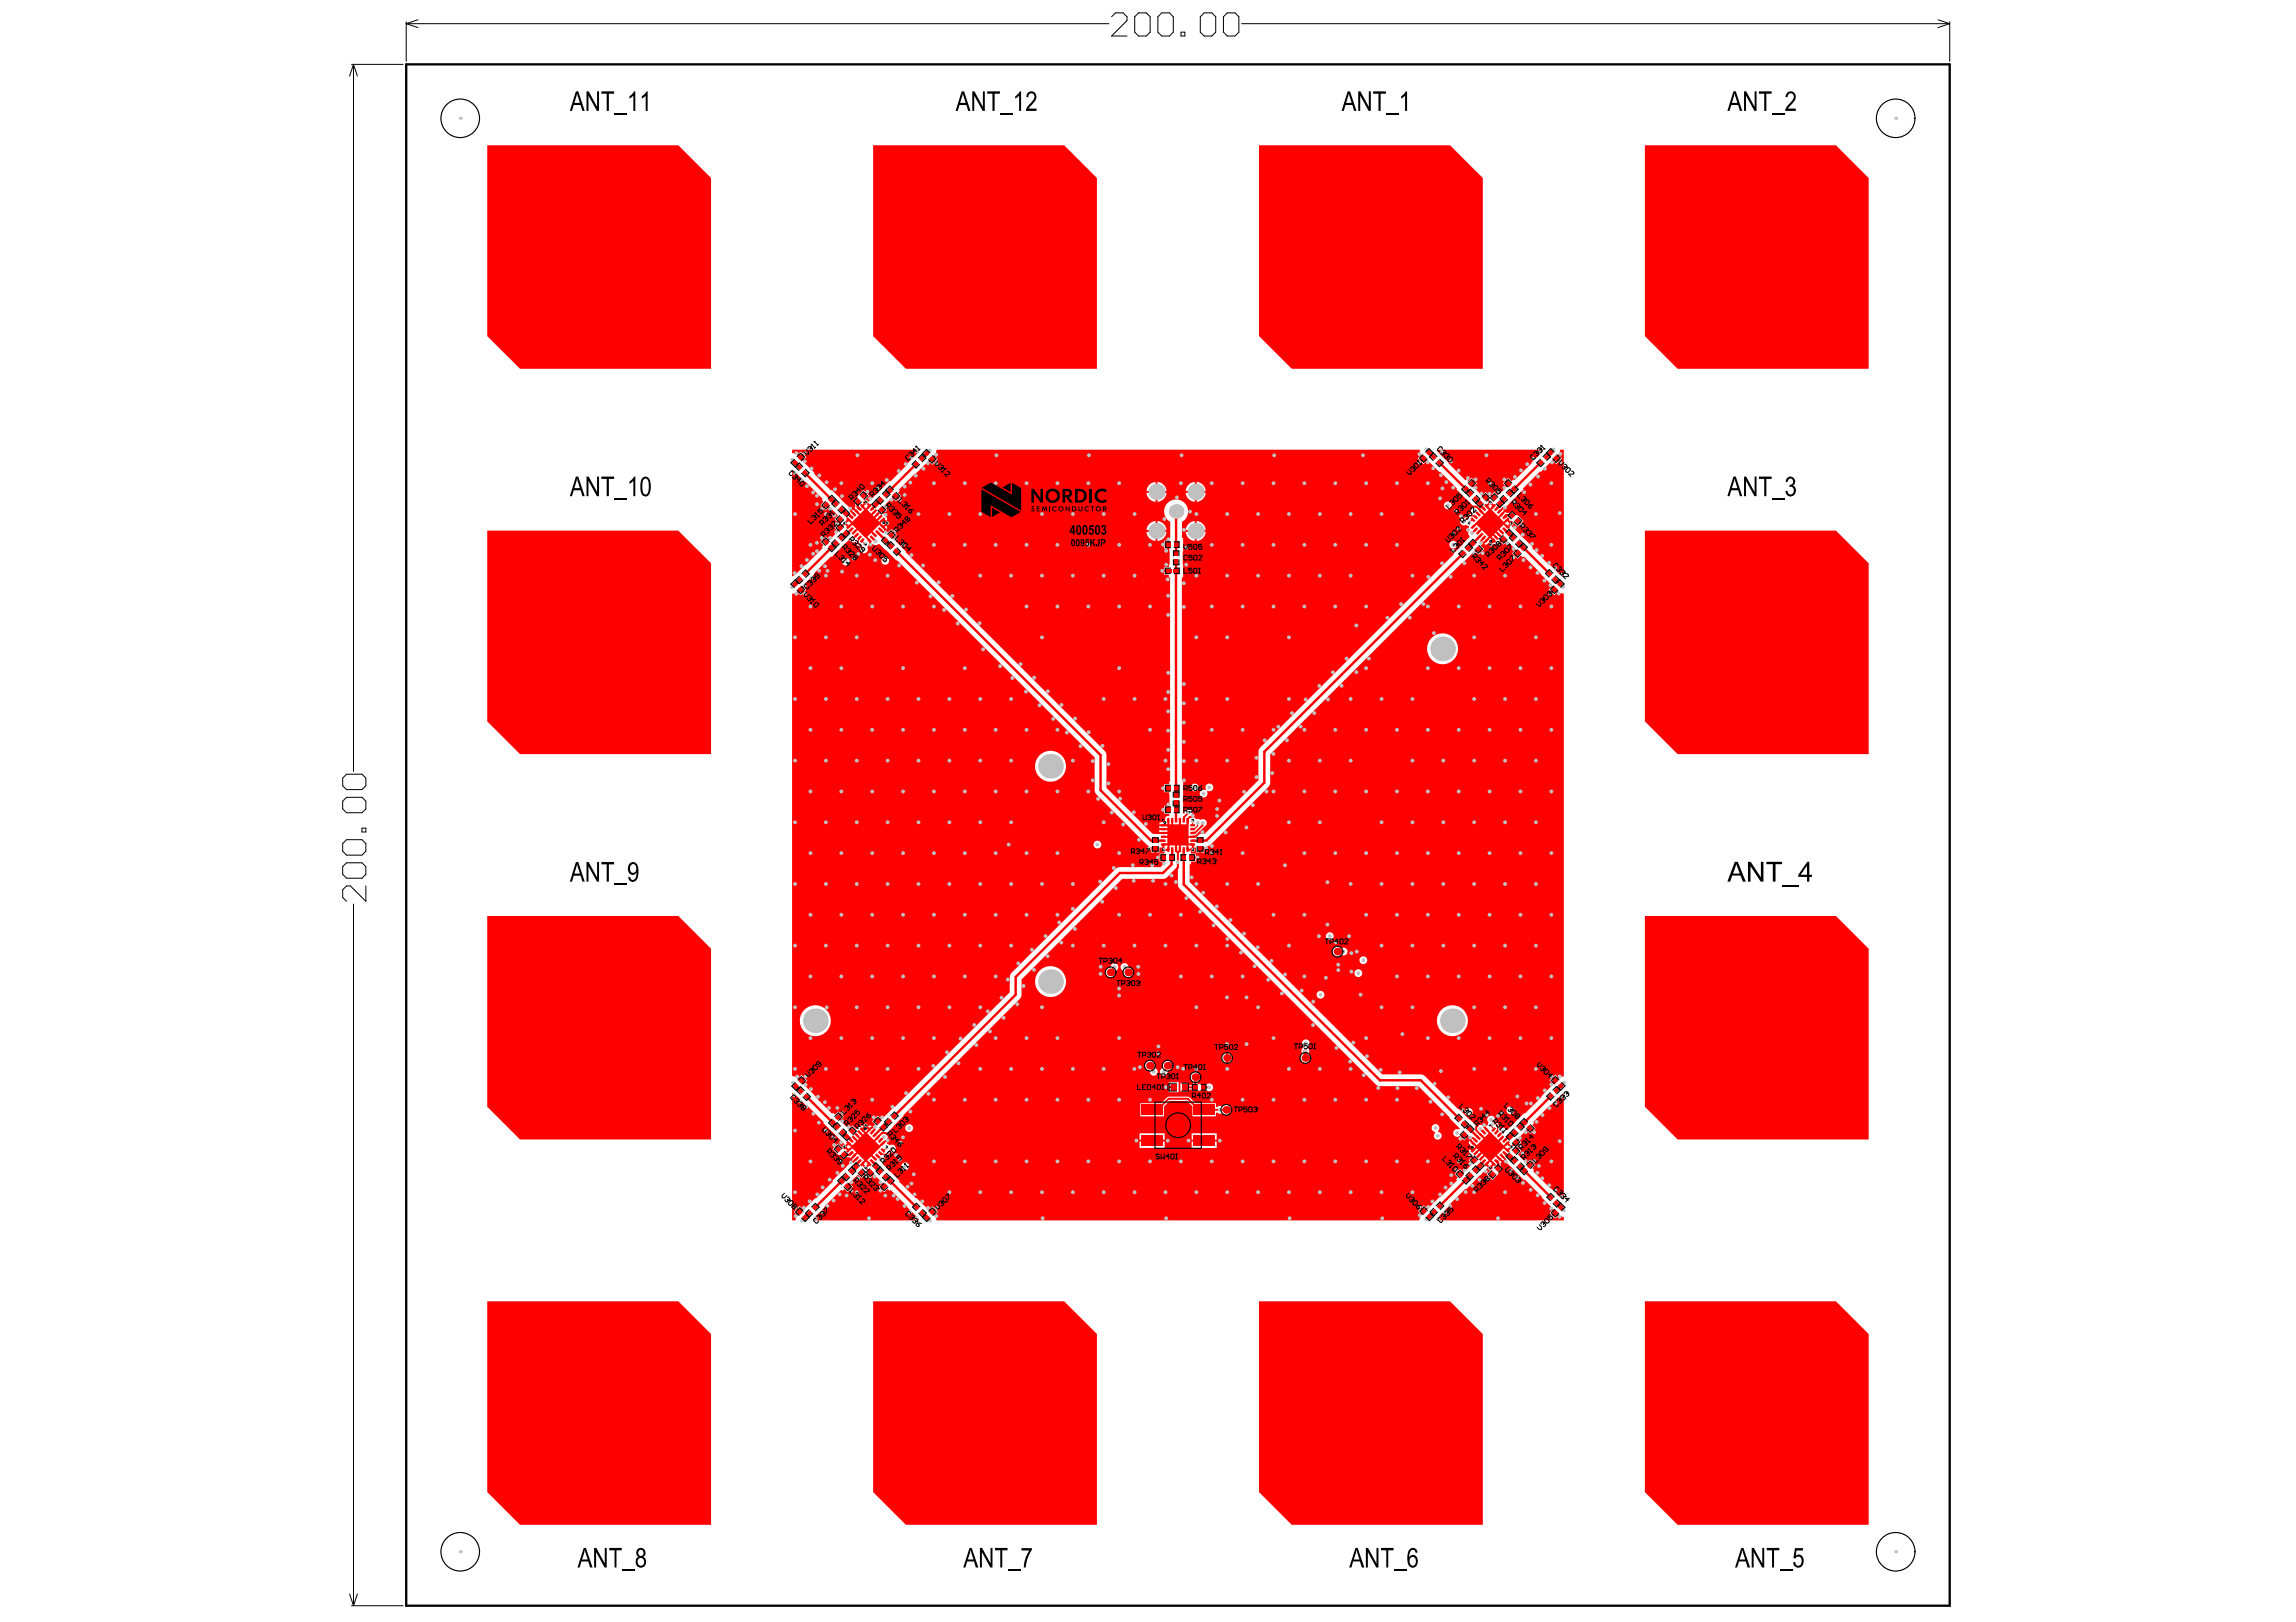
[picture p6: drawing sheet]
<svg xmlns="http://www.w3.org/2000/svg" width="297mm" height="210mm" viewBox="0 0 297 210" stroke-linecap="round" stroke-linejoin="round" font-family="sans-serif">
<g fill="none" stroke="#000" stroke-width=".13">
<path d="M45.5 8.3h6.6M45.7 8.3l.5 1.5M45.7 8.3l-.5 1.5M45.7 8.3v91.5M52.6 3.1l1.5 .5M52.6 2.8v5.1M52.6 3.1h90.9M54.1 2.6l-1.5 .5M143.8 2.2l.5-.5h1l.5 .5v.5l-2 2h2M146.8 2.2l.5-.5h1l.5 .5v2l-.5 .5h-1l-.5-.5zM149.8 2.2l.5-.5h1l.5 .5v2l-.5 .5h-1l-.5-.5zM152.8 4.2h.5v.5h-.5z"/>
<path d="M155.3 2.2l.5-.5h1l.5 .5v2l-.5 .5h-1l-.5-.5zM158.3 2.2l.5-.5h1l.5 .5v2l-.5 .5h-1l-.5-.5zM160.6 3.1h91.6M250.7 2.6l1.5 .5M252.2 2.8v5.1M252.2 3.1l-1.5 .5M44.3 100.7l.5-.5h2l.5 .5v1l-.5 .5h-2l-.5-.5zM44.3 103.7l.5-.5h2l.5 .5v1l-.5 .5h-2l-.5-.5zM44.3 109.2l.5-.5h2l.5 .5v1l-.5 .5h-2l-.5-.5zM44.3 112.2l.5-.5h2l.5 .5v1l-.5 .5h-2l-.5-.5zM45.7 117v90.8M46.8 107.2h.5v.5h-.5z"/>
<path d="M47.3 114.6v2l-2-2h-.5l-.5 .5v1l.5 .5M45.2 206.3l.5 1.5M45.5 207.8h6.6M46.2 206.3l-.5 1.5"/>
</g>
<path d="M52.6 8.3h199.6v199.5h-199.6z" fill="none" stroke="#000" stroke-width=".3"/>
<g fill="#f00">
<path d="M102.5 60.9h.1l.3 .2 3.5 3.5-.1 .1 .3 .2-.5 .5 .7 .7 .5-.4 .9 .8 .2 .2-.5 .5 .6 .5-.6 .6 .5 .5-1.1 1-.5-.4-.7 .7 .4 .4-.2 .3 .1 .1-2.1 2.2h-.1l-1.6 1.5-.1-.1z"/>
<path d="M102.5 141.5l.1-.1 .4 .4 1.4 1.3 2.2 2.1-.1 .1 3.1 3.2-.3 .2h-.1l-.8-.7-.7 .7 1.5 1.3 .3-.2h.4a.41 .41 0 0 1 .1 .6l-2.3 2.4 .1 .1-3.6 3.4-.3 .2-.5-.4-.7 .7 .5 .5-.3 .2 .1 .1-.1 .3h-.4z"/>
<path d="M106.6 156.2l2.2-2.2 .2 .1 .2-.2 .5 .4 .7-.7-.5-.4 1.1-1.2 .5 .5 .5-.6 .6 .6 .4-.5 1.1 1.2-.4 .4 .7 .7 .4-.4 .3 .2 .1-.1 2.2 2.2 1.5 1.6-.1 .1h-13.6v-.1l.2-.3 1.3-1.3z"/>
<path d="M102.5 58.2h16.4l.1 .1-.3 .4-1.4 1.4h.1l-2.2 2.2-.1-.1-3.2 3.1-.2-.2v-.2l.8-.7-.8-.8-1.3 1.5 .3 .3v.4a.41 .41 0 0 1-.7 .2l-2.4-2.4-.1 .1-2.2-2.2 .1-.1-1.3-1.3-.2-.3 .4-.4-.7-.8-.5 .5-.2-.3-.1 .1-.3-.1z"/>
<path d="M201.9 58.2h.4v16.4l-.1 .1-.4-.3-1.4-1.4v.1l-2.2-2.2 .1-.1-3.1-3.1 .2-.3h.2l.8 .8 .7-.8-1.5-1.3-.3 .3h-.4a.41 .41 0 0 1-.1-.7l2.3-2.4-.1-.1 2.2-2.2 .1 .1 1.3-1.3 .3-.2 .4 .4 .8-.7-.5-.5 .3-.2-.1-.1z"/>
<path d="M198.4 145.2l3.5-3.5 .3-.2 .1 .1v13.6h-.1l-1.6-1.5v.1l-2.3-2.2 .2-.2-.3-.2 .5-.4-.7-.8-.5 .5-1.1-1.1 .4-.5-.5-.5 .6-.6-.5-.4 1.1-1.1 .5 .4 .7-.7-.5-.4 .3-.3z"/>
<path d="M63 18.8h24.8l4.2 4.2v24.7h-24.7l-4.3-4.2z"/>
<path d="M187.4 156l2.2-2.2 .1 .1 3.1-3.1 .3 .3v.1l-.8 .8 .8 .7 1.3-1.5-.3-.3v-.4a.41 .41 0 0 1 .7-.1l2.4 2.3 .1-.1 3.4 3.6 .2 .3-.4 .5 .7 .7 .5-.5 .2 .3 .1-.1 .3 .1v.4h-16.4l-.1-.1 .3-.4 1.4-1.3z"/>
<path d="M185.9 58.2h13.7v.1l-1.4 1.6-2.3 2.3-.1-.2-.2 .3-.5-.5-.7 .8 .5 .4-1.1 1.1-.5-.4-.5 .5-.6-.5-.5 .4-.2-.2-.8-.9 .4-.5-.7-.7-.4 .5-.3-.3-.1 .1-3.5-3.5-.2-.3z"/>
<path d="M162.9 18.8h24.7l4.2 4.2v24.7h-24.7l-4.2-4.2z"/>
<path d="M113 18.8h24.7l4.2 4.2v24.7h-24.7l-4.2-4.2z"/>
<path d="M63 168.4h24.8l4.2 4.2v24.7h-24.7l-4.3-4.2z"/>
<path d="M63 68.7h24.8l4.2 4.2v24.7h-24.7l-4.3-4.2z"/>
<path d="M63 118.5h24.8l4.2 4.3v24.7h-24.7l-4.3-4.3z"/>
<path d="M113 168.4h24.7l4.2 4.2v24.7h-24.7l-4.2-4.2z"/>
<path d="M162.9 168.4h24.7l4.2 4.2v24.7h-24.7l-4.2-4.2z"/>
<path d="M212.8 18.8h24.7l4.3 4.2v24.7h-24.8l-4.2-4.2z"/>
<path d="M212.8 168.4h24.7l4.3 4.2v24.7h-24.8l-4.2-4.2z"/>
<path d="M212.8 68.7h24.7l4.3 4.2v24.7h-24.8l-4.2-4.2z"/>
<path d="M212.8 118.5h24.7l4.3 4.3v24.7h-24.8l-4.2-4.3z"/>
<path d="M121.2 58.2h62.5v.3l-.1 .1 .3 .3-.5 .4 .8 .8 .4-.5 .3 .2 1.3 1.3 .1-.1 2.2 2.2-.1 .1 1.8 1.8 .4 .4v.1a.49 .49 0 0 0-.2 .8l-.1 .1-.3 .1-.4 .4a.5 .5 0 0 0-.7 .6 .5 .5 0 0 0 .8 .3l.3 .2 .1 .5a.72 .72 0 0 0 0 .9l-2.1 2.2h.1l-25.1 25.1-.2 .5v3.7l-6.9 6.9h-.8l-.1-.1 .8-.8a.51 .51 0 0 0 .3-.7 .51 .51 0 0 0-.8-.2l-.3-.1h-.3a.56 .56 0 0 0-.6-.2l-.1-.2a.53 .53 0 0 0-.1-.9 .53 .53 0 0 0-.7 .6l-.1-.1v-4.1h-.2v-26.4h.2v-5.1h-.2v-2.1a1.55 1.55 0 0 0 .4-2.3 1.55 1.55 0 0 0-2.3 0 1.55 1.55 0 0 0 .4 2.3v2.1h-.1v.4h-.7v1h.7v.4v1.6h-.1v.4h-.6v1h.6v.3h.2v26.4h-.1v.4h-.7v1h.7v.4v1.4h-.7v1h.7v.3h-.4l-.1 .2-.1 .6h-.4a.51 .51 0 0 0-.3 .7l-.1 .8h-.8l-6-6v-4.2l-.2-.5-25.7-25.8-1.6-1.7 .4-.5-.7-.7-.5 .4-.2-.2 .1-.5-.3-.5 .3-.3a.51 .51 0 0 0-.3-.7l-.1-.2 .5-.5-.5-.5 .3-.2 .9-.8 .4 .4 .7-.7-.4-.4 .2-.3-.1-.1 2.1-2.2 .1 .1 1.6-1.6 .5 .5 .7-.8-.4-.4 .2-.3v-.1zM149.7 62.4v1.1h1.2a1.26 1.26 0 0 0-1.2-1.1zM154.8 62.4v1.1h1.2a1.26 1.26 0 0 0-1.2-1.1zM148.7 62.7l-.2 .3-.2 .5h1.2v-1.1l-.5 .1zM153.8 62.7l-.2 .3-.2 .5h1.2v-1.1l-.6 .1zM153.4 63.8a1.26 1.26 0 0 0 1.2 1.1v-1.1zM148.3 63.8a1.26 1.26 0 0 0 1.2 1.1v-1.1zM154.8 63.8v1.1a1.26 1.26 0 0 0 1.2-1.1zM149.7 63.8v1.1a1.26 1.26 0 0 0 1.2-1.1zM186.8 65.4a.51 .51 0 0 0 1 0 .51 .51 0 0 0-1 0zM149.7 67.4v1.2h1.2a1.26 1.26 0 0 0-1.2-1.2zM154.8 67.4v1.2h1.2a1.26 1.26 0 0 0-1.2-1.2zM148.7 67.8l-.2 .3-.2 .5h1.2v-1.2l-.5 .2zM153.8 67.8l-.2 .3-.2 .5h1.2v-1.2l-.6 .2zM153.4 68.8a1.26 1.26 0 0 0 1.2 1.2v-1.2zM148.3 68.8a1.26 1.26 0 0 0 1.2 1.2v-1.2zM154.8 68.8v1.2a1.26 1.26 0 0 0 1.2-1.2zM149.7 68.8v1.2a1.26 1.26 0 0 0 1.2-1.2zM187.5 70.5a.51 .51 0 0 0 1 0 .51 .51 0 0 0-1 0zM156.1 101.5a.48 .48 0 0 0-.1 .7l-.1 .1a.5 .5 0 0 0-.7 .3 .5 .5 0 0 0 .6 .6 .5 .5 0 0 0 .3-.8l.1-.1a.51 .51 0 0 0 .7-.1 .51 .51 0 0 0-.1-.7 .51 .51 0 0 0-.7 0zM154.1 101.9a.51 .51 0 0 0 1 0 .51 .51 0 0 0-1 0z"/>
<path d="M164.3 97.6l24.9-24.8v.1l1.6-1.6 .5 .5 .7-.7-.4-.5 .2-.3 .5 .2 .5-.4 .3 .3a.51 .51 0 0 0 .7-.3l.2-.1 .5 .5 .5-.5 .2 .3 .8 .9-.4 .4 .7 .7 .5-.4 .2 .2 .1-.1 2.2 2.2h-.1l1.6 1.6-.4 .5 .7 .7 .5-.4 .2 .2 .1-.1 .4 .2v62.4l-.3 .1-.1-.1-.2 .2-.5-.4-.7 .7 .4 .5-.2 .2-3.4 3.6-.1-.1-1.8 1.9-.4 .3h-.1a.49 .49 0 0 0-.8-.2h-.1l-.1-.5-.5-.5a.5 .5 0 0 0-.7-.6 .5 .5 0 0 0-.1 .9l-.2 .4h-.5a.64 .64 0 0 0-.9 0l-2.3-2.2v.1l-4.5-4.5-.4-.1h-5l-24.9-24.9v-2.3h.2v-.3h.6v-1h-.6v-.8h.6v.6h1.1v-.6h.3v-.2l.5-.2 7.5-7.5 .2-.5zM184.6 84a2.01 2.01 0 0 0 4 0 2.01 2.01 0 0 0-4 0zM171.5 121.2a.51 .51 0 0 0 1 0 .51 .51 0 0 0-1 0zM172.6 122.7a.65 .65 0 0 0 0 .9 .65 .65 0 0 0 .9 0 .5 .5 0 0 0 .8-.5 .5 .5 0 0 0-.8-.4l-.1-.1-.4-.1zM175.9 124.3a.51 .51 0 0 0 1 0 .51 .51 0 0 0-1 0zM175.2 125.9a.51 .51 0 0 0 1 0 .51 .51 0 0 0-1 0zM170.3 128.7a.51 .51 0 0 0 1 0 .51 .51 0 0 0-1 0zM185.9 132.1a2.01 2.01 0 0 0 4 0 2.01 2.01 0 0 0-4 0zM194.9 143.7a.51 .51 0 0 0 1 0 .51 .51 0 0 0-1 0zM189.5 143.9a.51 .51 0 0 0 1 0 .51 .51 0 0 0-1 0z"/>
<path d="M132.2 126.8l13-13.1h5.5l.3-.2 1.3-1.3h.1v2.2l.2 .6 25.4 25.3 .5 .3h5l4.1 4-.1 .1 1.4 1.3-.2 .2a.51 .51 0 0 0-.7 .5 .51 .51 0 0 0 .8 .3l.6 .6 .5-.5 .3 .3-.2 .6 .4 .4-.3 .3a.51 .51 0 0 0 .3 .8l.1 .1-.5 .5 .5 .5-.3 .3-.9 .8-.4-.5-.7 .8 .4 .4-.2 .2 .1 .2-2.2 2.1-1.6 1.5-.5-.4-.7 .7 .4 .5-.2 .2v.1l-.1 .4h-62.5v-.3v-.1l-.2-.2 .5-.5-.8-.7-.4 .4-.3-.2-3.6-3.4 .1-.1-1.9-1.8-.3-.4v-.1a.49 .49 0 0 0 .2-.8l.1-.1 .3-.1 .4-.4a.5 .5 0 0 0 .7-.5 .5 .5 0 0 0-.8-.4l-.2-.1a.22 .22 0 0 1-.2-.4v-.2a.6 .6 0 0 0 0-.8l2.2-2.3v-.1l15-15 .3-.6zM145.1 124.8a.55 .55 0 0 0 .2 .9 .67 .67 0 0 0 .6 .8 .67 .67 0 0 0 .8-.7 .67 .67 0 0 0-.7-.7 .51 .51 0 0 0-.3-.4 .51 .51 0 0 0-.6 .1zM143.2 125.4a.67 .67 0 0 0 .4 1.1 .67 .67 0 0 0 .7-.9 .52 .52 0 0 0 .4-.6 .52 .52 0 0 0-.7-.4 .52 .52 0 0 0-.4 .6zM133.9 127a2.01 2.01 0 0 0 4 0 2.01 2.01 0 0 0-4 0zM168.6 134.7a.52 .52 0 0 0 .1 .7l-.1 .2a.59 .59 0 0 0-.1 .8 .65 .65 0 0 0-.1 1 .65 .65 0 0 0 1 0 .65 .65 0 0 0-.1-1v-.1a.5 .5 0 0 0-.1-.7v-.1a.51 .51 0 0 0 .1-.8 .51 .51 0 0 0-.7 0zM158 136.9a.75 .75 0 0 0 1.5 0 .75 .75 0 0 0-1.5 0zM150.6 137.4l-.2 .3v.5a.51 .51 0 0 0-.3 .6 .51 .51 0 0 0 .5 .4 .51 .51 0 0 0 .5-.5l.1-.2a.65 .65 0 0 0 .4-.9 .65 .65 0 0 0-1-.2zM148.3 137.4a.65 .65 0 0 0-.2 .7 .65 .65 0 0 0 .6 .4l.1 .2a.51 .51 0 0 0 .4 .5 .51 .51 0 0 0 .6-.4 .51 .51 0 0 0-.4-.6v-.1a.65 .65 0 0 0-.3-.8 .65 .65 0 0 0-.8 .1zM152.7 140.1v1.1h1.1v-.2h.4v.1h1.9a.53 .53 0 0 0 .7 0 .53 .53 0 0 0 0-.7 .53 .53 0 0 0-.7-.1h-1.2a.55 .55 0 0 1 .3-.6 .65 .65 0 0 0-.2-.9 .65 .65 0 0 0-.9 .3 .65 .65 0 0 0 .3 .9v.3h-.2v.1h-.4v-.3zM151.2 140v1.3h1.3v-1.3zM147.5 142.8v1.7h3.1v-1.3l.7-.7h2.3l.7 .7v1.3h3v-.5h.1a.49 .49 0 0 0 .7 0 .65 .65 0 0 0 1 .1 .65 .65 0 0 0 0-1 .65 .65 0 0 0-1 .1 .49 .49 0 0 0-.7 .1h-.1v-.5h-2.6l-.8-.8-.2-.1h-2.6l-.9 .9zM117.1 146a.51 .51 0 0 0 1 0 .51 .51 0 0 0-1 0zM185.4 145.6a.5 .5 0 0 0-.2 .5 .5 .5 0 0 0 .4 .4l.1 .1a.5 .5 0 0 0 0 .8 .5 .5 0 0 0 .8-.2 .5 .5 0 0 0-.4-.7l-.1-.1a.51 .51 0 0 0 .1-.8 .51 .51 0 0 0-.7 0zM154.2 146.7v1.9h3.2v-1.9zM147.4 146.7v1.9h3.3v-1.9zM116.6 150.9a.51 .51 0 0 0 1 0 .51 .51 0 0 0-1 0z"/>
<path d="M102.5 76.8h.3h.1l.2-.2 .5 .5 .7-.8-.4-.4 .2-.3 3.4-3.6 .1 .1 1.8-1.8 .4-.4h.1a.49 .49 0 0 0 .8 .2l.1 .1 .1 .3 .4 .4a.5 .5 0 0 0 .6 .7 .5 .5 0 0 0 .3-.8l.2-.3 .5-.1a.64 .64 0 0 0 .9 0l2.2 2.2 .1-.1 25.5 25.5v4.3l.1 .3 6.9 6.9v.2h.3v.6h1.1v-.6h.7v.4v.4h-.7v1h.7v.2l-.5 .5h-5.3l-.6 .2-13.4 13.5-.3 .5v2l-14.8 14.9-.1-.1-1.7 1.6-.4-.4-.8 .7 .5 .5-.3 .2-.1 .1-.2-.2h-.3l-.4 .4-.3-.4a.51 .51 0 0 0-.7 .3l-.2 .2-.5-.6-.5 .5-.3-.2-.8-1 .5-.4-.7-.7-.5 .4-.2-.2-.1 .1-2.2-2.1 .1-.1-1.6-1.6 .4-.5-.7-.7-.5 .5-.2-.3-.1 .1-.4-.2zM114 72.6a.51 .51 0 0 0 1 0 .51 .51 0 0 0-1 0zM108.9 72.7a.51 .51 0 0 0 1 0 .51 .51 0 0 0-1 0zM133.9 99.2a2.01 2.01 0 0 0 4 0 2.01 2.01 0 0 0-4 0zM141.5 109.3a.51 .51 0 0 0 1 0 .51 .51 0 0 0-1 0zM103.5 132.1a2.01 2.01 0 0 0 4 0 2.01 2.01 0 0 0-4 0z"/>
</g>
<g fill="none" stroke="#f00" stroke-width=".31">
<path d="M102.5 59.5l.4 .4M102.9 59.9h.1M102.9 75.6h.1M102.9 75.6l-.4 .4M104.1 61.2h.1M104.2 74.3h.1M102.6 140.1l.4 .5M103.6 141.2h.1M104.2 157.5h.1M104.3 141.9h.1M104.7 157l-.5 .5M105.4 156.3h.1"/>
<path d="M108.9 152.8h.1"/>
</g>
<path d="M104.1 58.6l-.5 .6 .5 .5M104.1 75.8l-.5 .5M106.3 69.6l.6 .5M106.3 65.9h.1M106.9 65.3h.1M106.9 65.3l-.6 .6M103.7 139.9l.5 .5M104 156.3l-.6 .5M107.9 148.2l.6 .5" fill="none" stroke="#f00" stroke-width=".25"/>
<g fill="#f00">
<circle cx="109" cy="146.5" r=".16"/>
<circle cx="108.3" cy="145.8" r=".16"/>
</g>
<path d="M107.6 70.9h.1M107.7 145.3h.1" fill="none" stroke="#f00" stroke-width=".31"/>
<path d="M107.4 65.9h.1M108.7 67.2l-.5 .5 .5 .6M108.4 144.6l.6 .5M109 144l-.6 .6M110.2 153l-.6 .5" fill="none" stroke="#f00" stroke-width=".25"/>
<circle cx="110.2" cy="151.6" r=".16" fill="#f00"/>
<path d="M110.7 150.7l.1 .3-.6 .6" fill="none" stroke="#f00" stroke-width=".31"/>
<path d="M109.4 148.3l.4-.3 .5 .4-.5 .5M110.1 150.4h.1M110.1 150v.4M110.8 149.9l-.5 .5h-.2" fill="none" stroke="#f00" stroke-width=".25"/>
<path d="M110.1 149.2h.1M110.1 149.2l-.2 .3" fill="none" stroke="#f00" stroke-width=".3"/>
<circle cx="109.5" cy="147.1" r=".16" fill="#f00"/>
<path d="M113.5 68.9l1.1 1M114.6 69.9h.1M115.2 63.4h.1M109.5 147.1h.1M114.2 145.8h.1M114.6 152.3l.6 .5M115 145.1h.1" fill="none" stroke="#f00" stroke-width=".31"/>
<g fill="none" stroke="#f00" stroke-width=".25">
<path d="M109.4 69h.2M109.8 67.3l.5 .4-.5 .5M110 65.8v.1M110 65.9h.5l.3 .3M110 65.9v.2M110.8 69.2l-.4 .5M110.8 69.2h.1M111.7 67.7h1.4M112 69.4a1.12 1.12 0 0 1 .6 1v.1M112 67.4v.7M112.1 65l.4 .5-.5 .5-.5-.5zM112.2 63.6l-.5 .6"/>
<path d="M112.8 66.9l-.8 .8 .8 .8M112.8 68.5h.1M112.8 66.9h.1M112.8 69.6h.1M113.2 69.2h.1M113.7 67.7l.5-.4h.1l.5 .4-.5 .5h-.1zM114.2 68.2l.3 .3M114.2 68.8l.4 .1M114.6 65.5l-.6 .5M109.8 145.8l.5 .6M111.5 146.1l.5 .6M111.5 146.2h.1"/>
<path d="M111.5 150.6l.5-.5 .5 .5-.5 .5zM111.7 148.4h.7M112 151.1h.1M112 146.7v.7M112 148.1v.7M112 148.4l.8 .8M112 152.2h.1M112.5 146.2l-.5 .5M112.5 146.2h.1M112.8 149.2h.1M113.1 145.9h-.3l-.3 .3M113.1 145.9v.3l-.3 .3"/>
<path d="M113.2 145.8l-.1 .1M113.5 149.6h.1M113.9 153l.5 .5M114.1 144.6l-.5 .5M114.3 148l-.6 .4M114.8 146.8l-.2-.2h-.5l-.6 .6"/>
</g>
<path d="M111.2 69.6l-.2 .2v.5M111.5 69.9v.2l.4 .3M113.9 149.2l.2 .2h.5M114.2 148.9h.1M114.7 148.5l-.5 .4" fill="none" stroke="#f00" stroke-width=".15"/>
<path d="M109.4 66.4h.3M110.1 66.9h.1M111 64.9v.7M112.8 65.8h.1" fill="none" stroke="#f00" stroke-width=".3"/>
<circle cx="114.6" cy="64" r=".16" fill="#f00"/>
<g fill="none" stroke="#f00" stroke-width=".31">
<path d="M119.2 59.3h.1M119.9 58.7h.1M120.3 58.3h.1M115.2 63.4l-.6 .6M118.5 60h.1M152.2 73.9h-.1M152.2 70.5h.1M152.2 72.9v1M148.9 108.8h.6M151.6 111.9l-1.1 1.1M151.6 109.9v1v.1M152.1 102l.1 .9"/>
<path d="M152.2 103.9l-.1 .9M153.1 109.9l.1 1.1M118.6 156.2h.1"/>
</g>
<g fill="none" stroke="#f00" stroke-width=".25">
<path d="M120.6 59.4l.5 .5M121.1 58.9l-1.1 1M150.4 73.9h.8M151.2 69.8v.7h-.7M151.2 71l-.3 .3M148.2 106.6l.2 .2M148.7 109.8h.8v.8M148.7 109.8h.1M148.9 107.3l.5 .5M150.5 102h.7M150.5 108.3h.8M150.5 107.3h1.1"/>
<path d="M150.6 111.7h.1M150.9 106.8h.1M151.1 106.2h.1M151.2 106.2v.6h-.7M151.2 104.1v.7h-.7M151.2 109.9l-.1 .1h-.6M151.3 108v.1M152.1 109.9v.2l.3 .2 .2-.2v-.2M152.4 111.6v.7M152.4 107h.1M153.2 105.8l-.1 .4M153.5 108h-1.1l-.3 .3"/>
<path d="M153.6 109.9l.1 .1M153.6 106v.8M120.1 156.3l1 1.1M121.1 156.3l-.5 .5M153.2 140.7h.1"/>
</g>
<path d="M143.7 125.6v.2M146 125.6v.2M148.8 137.9v.2l.5 .6M151.1 137.9v.2l-.5 .6" fill="none" stroke="#f00" stroke-width=".15"/>
<circle cx="152.2" cy="70.5" r=".16" fill="#f00"/>
<path d="M184.5 58.2h.1M152.1 66.2h.1M155.3 108.8h-1M185.5 156.8h.1M185.5 156.8l-.6 .6M189.6 152.7h.1M190.2 152.1l-.6 .6" fill="none" stroke="#f00" stroke-width=".31"/>
<g fill="none" stroke="#f00" stroke-width=".25">
<path d="M183.6 58.8l.6 .5-.6 .5M154.2 111h.7M154.3 105.6l-.2 .1M154.3 109.9v.1M154.3 109.3v.6M154.3 109.9l.1 .1M154.6 107.8h-.3M154.9 111h.1M155.3 109.8v.8l-.4 .4M155.6 107.7h-.4l-.5 .6h-.4M155.6 106.5v.3M154.7 139.4h.1"/>
<path d="M158.7 135.1h.1M158.7 136.9h.1M158.8 136.9h.1M158.8 138.3h.1M154.7 140.7h-.1"/>
</g>
<path d="M154.3 106.3h.1M154.3 107.3h.2M154.3 106.3v.5M154.9 106.5v.4M155 106.5h-.1" fill="none" stroke="#f00" stroke-width=".15"/>
<path d="M168.9 136v.9" fill="none" stroke="#f00" stroke-width=".5"/>
<path d="M173 123.1h.8" fill="none" stroke="#f00" stroke-width=".4"/>
<circle cx="190.2" cy="152.1" r=".16" fill="#f00"/>
<path d="M190.2 150.6h.1M190.2 149.5v.1M190.3 147.3l-.1-.1h-.4l-.3-.4-.6 .6h.1M192.3 150.6v.1" fill="none" stroke="#f00" stroke-width=".25"/>
<path d="M189.6 63.3l.6 .5M189.9 70.9h.1M189.4 145.4h.1M190.2 146.1h.1M192 150.3l-1.1 1.1" fill="none" stroke="#f00" stroke-width=".31"/>
<path d="M190.2 66.7l-.8 .8" fill="none" stroke="#f00" stroke-width=".15"/>
<circle cx="190.9" cy="151.4" r=".16" fill="#f00"/>
<g fill="none" stroke="#f00" stroke-width=".25">
<path d="M190.9 62h.1M191 65.6l.6 .6M191.1 67.7l-.5 .5M191.3 68.9h.1M191.3 65.9h.1M191.6 63.9l.6 .5M191.7 70.2l-.1 .1M191.8 71.6l-.5-.6-.6 .6M192 69.6l-.3 .3v.3M192 66.9h.1M192 68.5h.1M192.3 65.5h.1"/>
<path d="M192.3 69.9l-.3 .3h-.3M192.8 67.4v.7M192.8 67.7h.3M192.8 67.7l.8 .8M192.8 65h.1M193.2 65.5l-.4 .5M193.6 66.9l-.8 .8M193.6 66.9h.1M193.6 69.6l-.8-.8v.6l.5 .6-.4 .4M193.9 70.3h.1M190.6 147.9l.5 .5M190.8 150.1l-.1 .1"/>
<path d="M191 145.8v.5l.6 .6M191.1 148.4h.6l-.8 .8M191.1 148.4l-.5 .5M191.5 146.1l.5 .4M192 146.5h.1M192 149.2h.1M192.1 145.9l.2 .3M192.3 150.6h.1M192.7 148.5h.3l.1-.1h-.3l.8 .8M192.8 150.1l.4 .5-.5 .6v-.1M192.8 148.1l.1 .1v.4l-.1 .2M193.9 146.9h.1"/>
<path d="M194 149.9l.3 .4"/>
</g>
<path d="M191.5 65.1v.3l.5 .4M191.6 69.2l-.4 .4" fill="none" stroke="#f00" stroke-width=".31"/>
<path d="M190.6 67.3h.1M190.7 66.7l.2 .2M192.9 144.9h.1M193 145.8l.3 .4M193.3 146.2h-.1M193.8 145.8v.5l-.2 .2" fill="none" stroke="#f00" stroke-width=".15"/>
<path d="M193.6 150.3h.1M193.6 150.3l.2 .2v.7" fill="none" stroke="#f00" stroke-width=".3"/>
<circle cx="194" cy="65.1" r=".16" fill="#f00"/>
<path d="M194 65.1l.1 .3-.5 .4" fill="none" stroke="#f00" stroke-width=".31"/>
<path d="M192.7 63.9l.6 .5M192.8 65l.4 .5M194 66.2h.1" fill="none" stroke="#f00" stroke-width=".25"/>
<circle cx="195.9" cy="150.2" r=".16" fill="#f00"/>
<path d="M194.7 65.7l-.1 .5M195 67.3l.5 .5M195 70.2v.1M195.5 67.8h.1M195.5 67.8l-.4 .4h-.1M195.8 71l.6 .6-.6 .5M194.8 150.1v.2M195 148l.5 .4M195.5 148.4h.1M196.1 148.9v.1M196.1 147.8l-1.1 1.1" fill="none" stroke="#f00" stroke-width=".25"/>
<path d="M195.2 69l.6 .6M195.8 69.6h.1M196 146.5l-.6 .6h-.3" fill="none" stroke="#f00" stroke-width=".31"/>
<path d="M194.7 66.9h.1" fill="none" stroke="#f00" stroke-width=".3"/>
<circle cx="195.3" cy="63.9" r=".16" fill="#f00"/>
<path d="M199.3 59.9h.1M200.1 59.2h.1M195.9 63.3l-.6 .6M197.1 70.9h.1M197.2 151.5h.1M197.2 145.3h.1M201.3 141.1h.1M201.9 156.2l.4 .4M202.3 140.1l-1 1" fill="none" stroke="#f00" stroke-width=".31"/>
<path d="M194.6 63.1h.1M197.4 150.2l.5 .6M197.9 146l-.5 .5M201.2 156.9l.6 .6" fill="none" stroke="#f00" stroke-width=".25"/>
<circle cx="201.9" cy="140.5" r=".16" fill="#f00"/>
<path d="M201 58.2h.1M107.6 64.6l.5 .6M108.1 70.3l-.5 .6M201.2 74.9l1 1M201.8 75.6h.1M104.2 157.5l-.4 .4M107.7 145.3l.6 .5" fill="none" stroke="#f00" stroke-width=".31"/>
<path d="M201.3 59.3l.6 .5M201.9 58.8l-1.1 1M103.6 76.3l.5 .5M104.2 139.3l-.5 .6" fill="none" stroke="#f00" stroke-width=".25"/>
<circle cx="107.6" cy="64.6" r=".16" fill="#f00"/>
<g fill="none" stroke="#f00" stroke-width=".25">
<path d="M108.7 68.3l-.5 .6M110 66.1l.5 .5M110.1 68.5l-.5 .5M112 66v1.4l1.2-1.2M113.2 69.2l-1.2-1.1v1.3M109.6 153.5l.6 .6M110.5 149.6l-.4 .4M111.5 151.7l.5 .5M112 151.1l.6 .6M112 145.7h.1M112 145.6v.1M112 145.7l-.5 .4"/>
<path d="M112 145.7l.5 .5M112 147.4v.7M112.6 151.7l-.5 .5M112.6 151.7l.5 .6M112.8 147.6l-.8 .8M112.8 147.6h.1M113.2 149.9l-1.2-1.1v1.3M113.5 149.6l.5 .4M113.9 147.6h.1M114.3 147.1l-.4 .5M114.4 153.5l-.5 .6M114.8 147.6h-.2l-.3 .4"/>
</g>
<path d="M109.6 147.1l.5 .5M115 145.1l-.7 .7" fill="none" stroke="#f00" stroke-width=".31"/>
<path d="M109.7 66.4l.4 .5" fill="none" stroke="#f00" stroke-width=".3"/>
<circle cx="113.9" cy="64.7" r=".18" fill="#f00"/>
<g fill="none" stroke="#f00" stroke-width=".25">
<path d="M103 58.6l.6 .6M184.2 59.3l.5 .5M106.9 65.3l.5 .6M107.4 69.6l-.5 .5M109.3 67.7l.5 .5M109.8 67.3l-1.1 1M111.2 66.9h.1M111.2 66.9l.8 .8-.8 .8M112.8 69.6l.5 .5M113.9 68.5l.3 .3M113.9 66.9l-.8 .8h.6M114 66l.6 .6"/>
<path d="M114.5 68.5v.3M115.3 69.2l.5 .6M115.9 64.1l.5 .6M151.2 70.5v.5M190.8 66.1l.5 .5M190.9 68.5h.1M191 65.6h-.5l-.1 .1M192.8 68.8v-.7l1.2 1.1M192.8 66v1.4M194.3 66.5l-1.2 1.2 1.2 1.2M194.6 62l.6 .6M195.2 62.6l-.6 .5"/>
<path d="M195.2 62.6h.1M201.1 76.3l.6 .5M149.4 107.8h1.1M149.5 110.6l.3 .4M149.8 111h.8v.7M149.8 111h.1M150.5 106.8h-2.1l.5 .5h1.6M151.2 106.8l.9 1M151.2 109.9v-.6h-.7v.7M151.3 108h1.1M151.6 113.1v.2M151.6 106.2v1.1"/>
<path d="M152.1 108.3v1.6M152.4 110.3v1.3M152.4 109.1h.1M152.4 107v2.1M152.6 106.2v1.6l1-1M152.6 109.1v.8M153.7 110h.6M153.7 105.2l-.5 .6M154.1 105.7h-.2l-.3 .3M154.3 109.3h.1M154.3 108.3h-1.7l1 1v.6M155.3 109.8h.7"/>
<path d="M155.6 106.8l-1 1M156 109.8h.1M154.7 139.4v1.3M158.7 135.1v1.8M158.8 136.9v1.4M201.8 139.3l-.6 .5M102.9 156.3l.5 .5M103.5 156.8l-.6 .6M109.2 148.3l.6 .6M109.2 148.3h.2M109.2 148.3h.1M111.2 146.5l.8 .9"/>
<path d="M111.7 148.4l-1.2 1.2M112 148.4l-.8 .8M112.4 148.4h1.3M113 144.6l.6 .5M151.2 142.2h2.5M153.3 140.7h1.3M155.1 143.6h.7M155.6 140.7h.8M157.8 143.6h.1M183.7 156.2l.5 .5M184.8 156.2l-1.1 1.1M189.5 151.4l-.6 .6"/>
<path d="M190.6 148.9h-.1M190.7 150.2l-.4 .4M190.9 147.6l-.3-.3h-.3v.3M191.2 145.6l-.2 .2M192 145.6l.1 .3M192 147.6h.1M192.8 146.7v1.4M193.1 152l-.5 .5M193.6 147.6l-.7 .7M193.6 147.6h.1M194 149.9l-1.2-1.1v1.3M194.3 147.2l-1.2 1.2"/>
<path d="M194.3 149.6h.1"/>
</g>
<g fill="none" stroke="#f00" stroke-width=".31">
<path d="M120.3 58.3l-1.1 1M184.5 58.2l1 1M186.2 59.9h.1M103.5 75l-.6 .6M152.1 73.9v28.1M152.2 66.2v4.3M152.2 70.5v1.2M190.9 64.6l.6 .5M191.2 69.6l-.6 .7M194.7 68.5l.5 .5M142.4 97.7v4.6M163.6 97.3v4"/>
<path d="M144.9 113h5.6M149.5 108.8h1M151.6 111v.9M152.1 104.8v1.4M153.1 111v3.4M155.3 108.8h.8M131.4 126.4v2.3M103 140.6l.6 .6M109 146.5l.5 .6M109.5 152.3l-.6 .5M111.2 150.3l-.5 .4M112.8 150.3l.5 .5v.2l.6 .6"/>
<path d="M114.2 145.8l-1 1.1M119.3 157l1 .9M119.3 156.9v.1M184.5 157.8h.1M184.9 157.4l-.4 .4M186.3 156.1h.1M189.5 145.4l1.8 1.8M194.7 149.2l.4 .5h.3l.5 .5M195.1 147.1l-.4 .5M196.6 150.9l.6 .6M201.4 155.7h.1M201.4 155.7l.5 .5"/>
</g>
<path d="M190.2 66.7h.5M190.6 67.3l-.5 .3M154.9 106.9l-.4 .4M115.4 148.6l-.8 .8M192.9 144.9l.9 .9M193 145.6v.2" fill="none" stroke="#f00" stroke-width=".15"/>
<path d="M109.4 66.4v.1M111 65.6l.2 .2M111.2 65.8h.1M113.3 65.3l-.5 .5M195.6 66.7h-.7l-.2 .2M109.2 149.4l.7 .1" fill="none" stroke="#f00" stroke-width=".3"/>
<path d="M109.4 69l-.6 .6" fill="none" stroke="#f00" stroke-width=".35"/>
<circle cx="196.6" cy="150.9" r=".16" fill="#f00"/>
<g fill="none" stroke="#f00" stroke-width=".25">
<path d="M192.8 69.4l-.5 .5M191.7 148.4h1.1M192.3 150.7l.4 .4M192.3 146.2l.5 .5M192.4 148.4l.1 .1M192.7 148.5l-.7 .7M192.8 150.1l-.5 .5M193.1 148.4h1.4M194.3 150.3h.5M194.4 146.4l-.4 .5M194.5 148.4l.5 .5M195 148l-.5 .4"/>
<path d="M196.1 147.8l.5 .6-.5 .5M197.9 146l.6 .5M198.5 150.2l-.6 .6"/>
</g>
<circle cx="196.5" cy="70.3" r=".16" fill="#f00"/>
<g fill="none" stroke="#f00" stroke-width=".25">
<path d="M103.6 76.3l-.6 .5M110.3 67.7h1.4l-1.2 1.2M110.8 66.2l1.2 1.2M113.5 66.6l-1.1 1.1M115.8 68.7l-.5 .5M115.9 64.1l-.6 .6M190.4 62.6h.1M190.4 62.6l.5 .5M190.9 62l-.5 .6M190.9 68.5l-.5 .5M191.1 67.7h1.7M191.6 66.2l1.2 1.2"/>
<path d="M192 66.9l.8 .8M192.2 64.4l.6 .6M192.3 65.5l.5 .5M192.4 67.7l-1.1 1.2M192.7 63.9l-.5 .5M192.8 67.7l-.8 .8M192.8 65l-.5 .5M193.1 67.7h1.4M194.5 67.7l.5 .5M194.6 65.7h-.2l-.4 .5M194.6 66.2l-.3 .3M195 67.3l-.5 .4"/>
<path d="M195 70.2l-.5-.5-.6 .6M196.3 67.4l.6 .5M200.6 75.7l.5 .6-.5 .5M150.5 107.8h1.6M152.1 108.3l-.9 1M152.4 112.3l-.8 .8M153.6 109.3h.7M103.1 139.3l.6 .6M200.7 139.3l.5 .5-.5 .6M110.5 147.2l1.2 1.2h-1.4M110.8 146.9l1.2 1.2M111.2 147.6h.1"/>
<path d="M111.2 147.6l.8 .8M113.5 147.2l-1.1 1.2M147 147.6h4.1M150.8 140.7h1M151.2 142.2l-1.4 1.4h-.8M153.7 142.2l1.4 1.4M153.8 147.6h4M155.8 143.6h2M157.8 143.6h.9M188.4 151.4l.5 .6M189 147.4l1.5 1.5M190.2 149.6l.6 .5"/>
<path d="M190.3 147.6l.3 .3M191.6 146.9l1.2 1.2M192 147.6l.8 .8M192.4 148.4l-1.1 1.2M192.8 148.8l-1.2 1.1M194.3 149.6l.5 .5M196.6 147.3l-.5 .5M200.7 156.4l.5 .5-.5 .6"/>
</g>
<g fill="none" stroke="#f00" stroke-width=".31">
<path d="M102.9 59.9l.5 .6M186.2 59.9l3.4 3.4M199.3 59.9l-3.4 3.4M200.6 58.6h.1M200.6 58.6l-.5 .6M201 58.2l-.4 .4M104.1 61.2l3.5 3.4M107.6 70.9l-3.4 3.4M114.6 69.9l.7 .7M116 71.3l26.4 26.4M118.5 60l-3.3 3.4M189.3 71.6l-25.7 25.7"/>
<path d="M190.6 70.3l-.7 .6M194.6 64.6l-.6 .5M196.5 70.3l4 3.9M200.5 74.2h.1M142.4 102.3l6.5 6.5M144.9 113l-13.5 13.4M153.1 114.4l25.4 25.4h5.3l5 5M163.6 101.3l-7.5 7.5M131.4 128.7l-15.7 15.8M104.3 141.9l3.4 3.4M108.9 152.8l-3.4 3.5M115.2 152.8l3.4 3.4"/>
<path d="M189.6 152.7l-3.3 3.4M197.2 151.5l3.5 3.4M200.6 141.8l-3.9 4M200.7 154.9v.1"/>
</g>
<path d="M108.8 65.9l.6 .6M113.9 64.7l-.6 .6" fill="none" stroke="#f00" stroke-width=".35"/>
<path d="M111 70.3l.8 .8M144.2 125.1l-.5 .5M145.5 125.1l.5 .5" fill="none" stroke="#f00" stroke-width=".15"/>
<g fill="#c0c0c0">
<circle cx="114" cy="150" r=".25"/>
<circle cx="115.9" cy="149.5" r=".25"/>
<circle cx="157.8" cy="147.6" r=".25"/>
<circle cx="153.8" cy="147.6" r=".25"/>
<circle cx="151.1" cy="147.6" r=".25"/>
<circle cx="147" cy="147.6" r=".25"/>
<circle cx="110.4" cy="72.3" r=".25"/>
<circle cx="201.8" cy="139.3" r=".25"/>
<circle cx="200.7" cy="139.3" r=".25"/>
<circle cx="200.7" cy="140.4" r=".25"/>
<circle cx="202.3" cy="140.1" r=".25"/>
<circle cx="172.8" cy="121.9" r=".25"/>
<circle cx="161.3" cy="107.1" r=".25"/>
<circle cx="166.2" cy="112" r=".25"/>
<circle cx="171.7" cy="114.2" r=".25"/>
<circle cx="170.6" cy="121.2" r=".25"/>
<circle cx="171.7" cy="119.7" r=".25"/>
<circle cx="174.5" cy="121.2" r=".25"/>
<circle cx="172" cy="121.2" r=".25"/>
<circle cx="175.7" cy="125.9" r=".25"/>
<circle cx="171.5" cy="126.5" r=".25"/>
<circle cx="170.8" cy="128.7" r=".25"/>
<circle cx="173.1" cy="125.5" r=".25"/>
<circle cx="173.1" cy="124.8" r=".25"/>
<circle cx="185.5" cy="81.9" r=".25"/>
<circle cx="107" cy="130.4" r=".25"/>
<circle cx="227.3" cy="140.2" r=".3"/>
<circle cx="227.3" cy="90.3" r=".3"/>
<circle cx="227.3" cy="40.4" r=".3"/>
<circle cx="177.4" cy="40.4" r=".3"/>
<circle cx="127.4" cy="40.4" r=".3"/>
<circle cx="77.5" cy="40.4" r=".3"/>
<circle cx="77.5" cy="90.3" r=".3"/>
<circle cx="227.3" cy="190" r=".3"/>
<circle cx="177.4" cy="190" r=".3"/>
<circle cx="127.4" cy="190" r=".3"/>
<circle cx="77.5" cy="140.2" r=".3"/>
<circle cx="77.5" cy="190" r=".3"/>
<circle cx="122.3" cy="139.4" r=".25"/>
<circle cx="124" cy="137.6" r=".25"/>
<circle cx="120.1" cy="141.5" r=".25"/>
<circle cx="117.8" cy="143.9" r=".25"/>
<circle cx="190.5" cy="153.5" r=".25"/>
<circle cx="189.6" cy="154.3" r=".25"/>
<circle cx="188" cy="63.1" r=".25"/>
<circle cx="196" cy="61.7" r=".25"/>
<circle cx="197.1" cy="72.5" r=".25"/>
<circle cx="198.8" cy="71.2" r=".25"/>
<circle cx="183.7" cy="156.2" r=".25"/>
<circle cx="183.7" cy="157.3" r=".25"/>
<circle cx="184.8" cy="156.2" r=".25"/>
<circle cx="104.1" cy="59.7" r=".25"/>
<circle cx="103" cy="58.6" r=".25"/>
<circle cx="104.1" cy="58.6" r=".25"/>
<circle cx="103" cy="76.8" r=".25"/>
<circle cx="104.1" cy="75.8" r=".25"/>
<circle cx="104.1" cy="76.8" r=".25"/>
<circle cx="121.1" cy="59.9" r=".25"/>
<circle cx="120" cy="59.9" r=".25"/>
<circle cx="121.1" cy="58.9" r=".25"/>
<circle cx="104.2" cy="140.4" r=".25"/>
<circle cx="104.2" cy="139.3" r=".25"/>
<circle cx="103.1" cy="139.3" r=".25"/>
<circle cx="104" cy="156.3" r=".25"/>
<circle cx="102.9" cy="157.4" r=".25"/>
<circle cx="102.9" cy="156.3" r=".25"/>
<circle cx="121.1" cy="157.4" r=".25"/>
<circle cx="120.1" cy="156.3" r=".25"/>
<circle cx="121.1" cy="156.3" r=".25"/>
<circle cx="200.7" cy="156.4" r=".25"/>
<circle cx="201.8" cy="157.5" r=".25"/>
<circle cx="200.7" cy="157.5" r=".25"/>
<circle cx="201.7" cy="76.8" r=".25"/>
<circle cx="200.6" cy="75.7" r=".25"/>
<circle cx="200.6" cy="76.8" r=".25"/>
<circle cx="183.6" cy="58.8" r=".25"/>
<circle cx="184.7" cy="59.8" r=".25"/>
<circle cx="183.6" cy="59.8" r=".25"/>
<circle cx="200.8" cy="59.8" r=".25"/>
<circle cx="201.9" cy="58.8" r=".25"/>
<circle cx="201.9" cy="59.8" r=".25"/>
<circle cx="184.5" cy="58.2" r=".25"/>
<circle cx="120.3" cy="58.3" r=".25"/>
<circle cx="102.5" cy="76" r=".25"/>
<circle cx="102.5" cy="59.5" r=".25"/>
<circle cx="102.6" cy="140.1" r=".25"/>
<circle cx="103.8" cy="157.9" r=".25"/>
<circle cx="120.3" cy="157.9" r=".25"/>
<circle cx="184.5" cy="157.8" r=".25"/>
<circle cx="202.3" cy="156.6" r=".25"/>
<circle cx="202.2" cy="75.9" r=".25"/>
<circle cx="201" cy="58.2" r=".25"/>
<circle cx="189.9" cy="61.9" r=".25"/>
<circle cx="186.5" cy="58.5" r=".25"/>
<circle cx="152.4" cy="108" r=".25"/>
<circle cx="192.9" cy="148.5" r=".25"/>
<circle cx="153.5" cy="108" r=".25"/>
<circle cx="152.4" cy="111.6" r=".25"/>
<circle cx="155.6" cy="107.7" r=".25"/>
<circle cx="154.4" cy="110" r=".25"/>
<circle cx="150.5" cy="110" r=".25"/>
<circle cx="152.4" cy="107" r=".25"/>
<circle cx="117.1" cy="150.9" r=".25"/>
<circle cx="117.4" cy="153.6" r=".25"/>
<circle cx="106.7" cy="73.3" r=".25"/>
<circle cx="109.4" cy="72.7" r=".25"/>
<circle cx="150.6" cy="138.7" r=".25"/>
<circle cx="149.3" cy="138.7" r=".25"/>
<circle cx="144.2" cy="125.1" r=".25"/>
<circle cx="145.5" cy="125.1" r=".25"/>
<circle cx="114.5" cy="72.6" r=".25"/>
<circle cx="190" cy="143.9" r=".25"/>
<circle cx="197.5" cy="142.8" r=".25"/>
<circle cx="195.4" cy="143.7" r=".25"/>
<circle cx="187.3" cy="65.4" r=".25"/>
<circle cx="186.6" cy="63.2" r=".25"/>
<circle cx="188" cy="70.5" r=".25"/>
<circle cx="188" cy="69.1" r=".25"/>
<circle cx="188.7" cy="68.4" r=".25"/>
<circle cx="188.3" cy="66.1" r=".25"/>
<circle cx="156.5" cy="101.9" r=".25"/>
<circle cx="154.6" cy="101.9" r=".25"/>
<circle cx="155.7" cy="102.7" r=".25"/>
<circle cx="110.9" cy="58.9" r=".25"/>
<circle cx="192.3" cy="58.9" r=".25"/>
<circle cx="201.8" cy="66.4" r=".25"/>
<circle cx="201.8" cy="147.7" r=".25"/>
<circle cx="112.4" cy="157.7" r=".25"/>
<circle cx="193.8" cy="157.7" r=".25"/>
<circle cx="178.8" cy="157.7" r=".25"/>
<circle cx="166.8" cy="157.7" r=".25"/>
<circle cx="150.9" cy="157.7" r=".25"/>
<circle cx="134.9" cy="157.7" r=".25"/>
<circle cx="128.9" cy="58.9" r=".25"/>
<circle cx="140.9" cy="58.9" r=".25"/>
<circle cx="152.9" cy="58.9" r=".25"/>
<circle cx="164.8" cy="58.9" r=".25"/>
<circle cx="176.3" cy="58.9" r=".25"/>
<circle cx="186.4" cy="138.6" r=".25"/>
<circle cx="181.4" cy="133.8" r=".25"/>
<circle cx="196.3" cy="141.9" r=".25"/>
<circle cx="197" cy="149.3" r=".25"/>
<circle cx="191.4" cy="152.7" r=".25"/>
<circle cx="196.3" cy="152.4" r=".25"/>
<circle cx="195.5" cy="151.5" r=".25"/>
<circle cx="118.2" cy="152" r=".25"/>
<circle cx="105.9" cy="145.3" r=".25"/>
<circle cx="107.8" cy="147.2" r=".25"/>
<circle cx="108.9" cy="74" r=".25"/>
<circle cx="107.9" cy="66.7" r=".25"/>
<circle cx="108.9" cy="64.2" r=".25"/>
<circle cx="113.5" cy="63.2" r=".25"/>
<circle cx="114.7" cy="62.1" r=".25"/>
<circle cx="186.3" cy="64.5" r=".25"/>
<circle cx="198.2" cy="70.4" r=".25"/>
<circle cx="197" cy="69.2" r=".25"/>
<circle cx="193.8" cy="63.7" r=".25"/>
<circle cx="195.9" cy="64.9" r=".25"/>
<circle cx="188" cy="71.3" r=".25"/>
<circle cx="119.4" cy="73.2" r=".25"/>
<circle cx="116.3" cy="73.2" r=".25"/>
<circle cx="119.5" cy="60.7" r=".25"/>
<circle cx="116.3" cy="61" r=".25"/>
<circle cx="117.9" cy="59.3" r=".25"/>
<circle cx="117.8" cy="62.5" r=".25"/>
<circle cx="117.2" cy="60.1" r=".25"/>
<circle cx="118.5" cy="61.6" r=".25"/>
<circle cx="118.7" cy="58.5" r=".25"/>
<circle cx="106" cy="73.9" r=".25"/>
<circle cx="102.8" cy="74.2" r=".25"/>
<circle cx="104.4" cy="72.5" r=".25"/>
<circle cx="103.7" cy="73.3" r=".25"/>
<circle cx="105" cy="74.8" r=".25"/>
<circle cx="105.2" cy="71.7" r=".25"/>
<circle cx="106" cy="61.5" r=".25"/>
<circle cx="102.8" cy="61.2" r=".25"/>
<circle cx="104.4" cy="62.9" r=".25"/>
<circle cx="108" cy="63.3" r=".25"/>
<circle cx="103.7" cy="62.1" r=".25"/>
<circle cx="105" cy="60.6" r=".25"/>
<circle cx="106.9" cy="62.4" r=".25"/>
<circle cx="105.2" cy="63.7" r=".25"/>
<circle cx="199.8" cy="75.1" r=".25"/>
<circle cx="199.5" cy="71.9" r=".25"/>
<circle cx="201.2" cy="73.5" r=".25"/>
<circle cx="198" cy="73.4" r=".25"/>
<circle cx="200.4" cy="72.8" r=".25"/>
<circle cx="198.9" cy="74.1" r=".25"/>
<circle cx="202" cy="74.3" r=".25"/>
<circle cx="185.4" cy="60.6" r=".25"/>
<circle cx="188.7" cy="60.9" r=".25"/>
<circle cx="187.1" cy="62.4" r=".25"/>
<circle cx="187.7" cy="59.7" r=".25"/>
<circle cx="186.4" cy="61.5" r=".25"/>
<circle cx="199" cy="61.7" r=".25"/>
<circle cx="199.3" cy="58.5" r=".25"/>
<circle cx="197.6" cy="60.1" r=".25"/>
<circle cx="197.2" cy="63.7" r=".25"/>
<circle cx="198.4" cy="59.4" r=".25"/>
<circle cx="199.9" cy="60.7" r=".25"/>
<circle cx="198" cy="62.7" r=".25"/>
<circle cx="196.8" cy="60.9" r=".25"/>
<circle cx="199.9" cy="141.1" r=".25"/>
<circle cx="199.6" cy="144.3" r=".25"/>
<circle cx="201.3" cy="142.7" r=".25"/>
<circle cx="198.1" cy="142.8" r=".25"/>
<circle cx="200.5" cy="143.4" r=".25"/>
<circle cx="199" cy="142.1" r=".25"/>
<circle cx="202.1" cy="141.9" r=".25"/>
<circle cx="199.8" cy="155.7" r=".25"/>
<circle cx="199.5" cy="152.5" r=".25"/>
<circle cx="201.2" cy="154.1" r=".25"/>
<circle cx="198" cy="154" r=".25"/>
<circle cx="197" cy="153.1" r=".25"/>
<circle cx="200.4" cy="153.4" r=".25"/>
<circle cx="198.9" cy="154.7" r=".25"/>
<circle cx="202" cy="154.9" r=".25"/>
<circle cx="185.3" cy="155.5" r=".25"/>
<circle cx="188.5" cy="155.2" r=".25"/>
<circle cx="186.9" cy="156.9" r=".25"/>
<circle cx="187" cy="153.7" r=".25"/>
<circle cx="187.6" cy="156.1" r=".25"/>
<circle cx="186.3" cy="154.6" r=".25"/>
<circle cx="186.1" cy="157.7" r=".25"/>
<circle cx="104.9" cy="140.9" r=".25"/>
<circle cx="105.2" cy="144.1" r=".25"/>
<circle cx="103.5" cy="142.5" r=".25"/>
<circle cx="106.7" cy="142.6" r=".25"/>
<circle cx="104.3" cy="143.2" r=".25"/>
<circle cx="105.8" cy="141.9" r=".25"/>
<circle cx="102.7" cy="141.7" r=".25"/>
<circle cx="115.6" cy="154.7" r=".25"/>
<circle cx="119.3" cy="155.5" r=".25"/>
<circle cx="116.1" cy="155.2" r=".25"/>
<circle cx="117.7" cy="156.9" r=".25"/>
<circle cx="117" cy="156.1" r=".25"/>
<circle cx="118.3" cy="154.6" r=".25"/>
<circle cx="118.5" cy="157.7" r=".25"/>
<circle cx="168.9" cy="136" r=".25"/>
<circle cx="105.5" cy="157.7" r=".25"/>
<circle cx="105.7" cy="154.6" r=".25"/>
<circle cx="107" cy="156.1" r=".25"/>
<circle cx="111" cy="152.5" r=".25"/>
<circle cx="109" cy="150.9" r=".25"/>
<circle cx="108.3" cy="151.8" r=".25"/>
<circle cx="107.3" cy="152.7" r=".25"/>
<circle cx="144.8" cy="128.8" r=".25"/>
<circle cx="147.3" cy="126" r=".25"/>
<circle cx="144.8" cy="127.9" r=".25"/>
<circle cx="142.4" cy="125.1" r=".25"/>
<circle cx="142.4" cy="126" r=".25"/>
<circle cx="147.2" cy="125.1" r=".25"/>
<circle cx="147.5" cy="138.1" r=".25"/>
<circle cx="146.8" cy="138.3" r=".25"/>
<circle cx="152.4" cy="138.1" r=".25"/>
<circle cx="149.9" cy="136.3" r=".25"/>
<circle cx="153.1" cy="138.3" r=".25"/>
<circle cx="149.9" cy="135.4" r=".25"/>
<circle cx="151.2" cy="104.1" r=".25"/>
<circle cx="150.5" cy="104.8" r=".25"/>
<circle cx="150.5" cy="102" r=".25"/>
<circle cx="157.8" cy="103.6" r=".25"/>
<circle cx="157.5" cy="104.7" r=".25"/>
<circle cx="190.8" cy="66.1" r=".25"/>
<circle cx="151.3" cy="108.1" r=".25"/>
<circle cx="152.4" cy="109.1" r=".25"/>
<circle cx="113.2" cy="72.5" r=".25"/>
<circle cx="191.6" cy="143.5" r=".25"/>
<circle cx="117.9" cy="153.2" r=".25"/>
<circle cx="116.5" cy="147.9" r=".25"/>
<circle cx="116.8" cy="147.2" r=".25"/>
<circle cx="117.6" cy="146" r=".25"/>
<circle cx="193" cy="145.6" r=".25"/>
<circle cx="192.9" cy="144.9" r=".25"/>
<circle cx="193.8" cy="144.4" r=".25"/>
<circle cx="192" cy="145.6" r=".25"/>
<circle cx="186" cy="147" r=".25"/>
<circle cx="185.7" cy="146" r=".25"/>
<circle cx="168.9" cy="135" r=".25"/>
<circle cx="150.4" cy="73.9" r=".25"/>
<circle cx="151.1" cy="75" r=".25"/>
<circle cx="153.2" cy="75.5" r=".25"/>
<circle cx="153.5" cy="70.9" r=".25"/>
<circle cx="153.5" cy="73.1" r=".25"/>
<circle cx="150.9" cy="73.1" r=".25"/>
<circle cx="150.9" cy="71.3" r=".25"/>
<circle cx="189" cy="66.8" r=".25"/>
<circle cx="114.8" cy="147.6" r=".25"/>
<circle cx="112.6" cy="70.5" r=".25"/>
<circle cx="189.9" cy="68.6" r=".25"/>
<circle cx="173.8" cy="123.1" r=".25"/>
<circle cx="176.4" cy="124.3" r=".25"/>
<circle cx="115.8" cy="69.8" r=".25"/>
<circle cx="107.1" cy="73.9" r=".25"/>
<circle cx="106.4" cy="153.7" r=".25"/>
<circle cx="106.3" cy="156.9" r=".25"/>
<circle cx="107.8" cy="155.4" r=".25"/>
<circle cx="104.7" cy="155.5" r=".25"/>
<circle cx="200.7" cy="62.5" r=".25"/>
<circle cx="198.7" cy="66.5" r=".25"/>
<circle cx="200.7" cy="70.5" r=".25"/>
<circle cx="200.7" cy="78.5" r=".25"/>
<circle cx="198.7" cy="82.5" r=".25"/>
<circle cx="200.7" cy="86.5" r=".25"/>
<circle cx="198.7" cy="90.5" r=".25"/>
<circle cx="200.7" cy="94.4" r=".25"/>
<circle cx="198.7" cy="98.4" r=".25"/>
<circle cx="200.7" cy="102.4" r=".25"/>
<circle cx="198.7" cy="106.4" r=".25"/>
<circle cx="200.7" cy="110.4" r=".25"/>
<circle cx="198.7" cy="114.4" r=".25"/>
<circle cx="200.7" cy="118.4" r=".25"/>
<circle cx="198.7" cy="122.4" r=".25"/>
<circle cx="200.7" cy="126.4" r=".25"/>
<circle cx="198.7" cy="130.3" r=".25"/>
<circle cx="200.7" cy="134.3" r=".25"/>
<circle cx="198.7" cy="138.3" r=".25"/>
<circle cx="200.7" cy="150.3" r=".25"/>
<circle cx="194.7" cy="74.5" r=".25"/>
<circle cx="196.7" cy="78.5" r=".25"/>
<circle cx="196.7" cy="86.5" r=".25"/>
<circle cx="194.7" cy="90.5" r=".25"/>
<circle cx="196.7" cy="94.4" r=".25"/>
<circle cx="194.7" cy="98.4" r=".25"/>
<circle cx="196.7" cy="102.4" r=".25"/>
<circle cx="194.7" cy="106.4" r=".25"/>
<circle cx="196.7" cy="110.4" r=".25"/>
<circle cx="194.7" cy="114.4" r=".25"/>
<circle cx="196.7" cy="118.4" r=".25"/>
<circle cx="194.7" cy="122.4" r=".25"/>
<circle cx="196.7" cy="126.4" r=".25"/>
<circle cx="194.7" cy="130.3" r=".25"/>
<circle cx="196.7" cy="134.3" r=".25"/>
<circle cx="194.7" cy="138.3" r=".25"/>
<circle cx="194.7" cy="154.3" r=".25"/>
<circle cx="192.7" cy="62.5" r=".25"/>
<circle cx="190.7" cy="74.5" r=".25"/>
<circle cx="192.7" cy="78.5" r=".25"/>
<circle cx="190.7" cy="82.5" r=".25"/>
<circle cx="192.7" cy="86.5" r=".25"/>
<circle cx="190.7" cy="90.5" r=".25"/>
<circle cx="192.7" cy="94.4" r=".25"/>
<circle cx="190.7" cy="98.4" r=".25"/>
<circle cx="192.7" cy="102.4" r=".25"/>
<circle cx="190.7" cy="106.4" r=".25"/>
<circle cx="192.7" cy="110.4" r=".25"/>
<circle cx="190.7" cy="114.4" r=".25"/>
<circle cx="192.7" cy="118.4" r=".25"/>
<circle cx="190.7" cy="122.4" r=".25"/>
<circle cx="192.7" cy="126.4" r=".25"/>
<circle cx="190.7" cy="130.3" r=".25"/>
<circle cx="192.7" cy="134.3" r=".25"/>
<circle cx="190.7" cy="138.3" r=".25"/>
<circle cx="190.7" cy="154.3" r=".25"/>
<circle cx="188.7" cy="78.5" r=".25"/>
<circle cx="188.7" cy="86.5" r=".25"/>
<circle cx="188.7" cy="94.4" r=".25"/>
<circle cx="186.7" cy="98.4" r=".25"/>
<circle cx="188.7" cy="102.4" r=".25"/>
<circle cx="186.7" cy="106.4" r=".25"/>
<circle cx="188.7" cy="110.4" r=".25"/>
<circle cx="186.7" cy="114.4" r=".25"/>
<circle cx="188.7" cy="118.4" r=".25"/>
<circle cx="186.7" cy="122.4" r=".25"/>
<circle cx="188.7" cy="126.4" r=".25"/>
<circle cx="188.7" cy="134.3" r=".25"/>
<circle cx="188.7" cy="150.3" r=".25"/>
<circle cx="184.7" cy="62.5" r=".25"/>
<circle cx="182.7" cy="66.5" r=".25"/>
<circle cx="182.7" cy="74.5" r=".25"/>
<circle cx="184.7" cy="78.5" r=".25"/>
<circle cx="184.7" cy="86.5" r=".25"/>
<circle cx="182.7" cy="90.5" r=".25"/>
<circle cx="184.7" cy="94.4" r=".25"/>
<circle cx="182.7" cy="98.4" r=".25"/>
<circle cx="184.7" cy="102.4" r=".25"/>
<circle cx="182.7" cy="106.4" r=".25"/>
<circle cx="184.7" cy="110.4" r=".25"/>
<circle cx="182.7" cy="114.4" r=".25"/>
<circle cx="184.7" cy="118.4" r=".25"/>
<circle cx="182.7" cy="122.4" r=".25"/>
<circle cx="184.7" cy="126.4" r=".25"/>
<circle cx="182.7" cy="130.3" r=".25"/>
<circle cx="184.7" cy="134.3" r=".25"/>
<circle cx="184.7" cy="150.3" r=".25"/>
<circle cx="182.7" cy="154.3" r=".25"/>
<circle cx="180.7" cy="62.5" r=".25"/>
<circle cx="178.7" cy="66.5" r=".25"/>
<circle cx="180.7" cy="70.5" r=".25"/>
<circle cx="178.7" cy="90.5" r=".25"/>
<circle cx="180.7" cy="94.4" r=".25"/>
<circle cx="180.7" cy="102.4" r=".25"/>
<circle cx="178.7" cy="106.4" r=".25"/>
<circle cx="180.7" cy="110.4" r=".25"/>
<circle cx="178.7" cy="114.4" r=".25"/>
<circle cx="180.7" cy="118.4" r=".25"/>
<circle cx="178.7" cy="122.4" r=".25"/>
<circle cx="180.7" cy="126.4" r=".25"/>
<circle cx="178.7" cy="130.3" r=".25"/>
<circle cx="180.7" cy="142.3" r=".25"/>
<circle cx="180.7" cy="150.3" r=".25"/>
<circle cx="178.7" cy="154.3" r=".25"/>
<circle cx="176.7" cy="62.5" r=".25"/>
<circle cx="174.7" cy="66.5" r=".25"/>
<circle cx="176.7" cy="70.5" r=".25"/>
<circle cx="174.7" cy="74.5" r=".25"/>
<circle cx="176.7" cy="78.5" r=".25"/>
<circle cx="176.7" cy="86.5" r=".25"/>
<circle cx="174.7" cy="90.5" r=".25"/>
<circle cx="176.7" cy="94.4" r=".25"/>
<circle cx="174.7" cy="98.4" r=".25"/>
<circle cx="176.7" cy="102.4" r=".25"/>
<circle cx="176.7" cy="110.4" r=".25"/>
<circle cx="174.7" cy="114.4" r=".25"/>
<circle cx="176.7" cy="118.4" r=".25"/>
<circle cx="176.7" cy="134.3" r=".25"/>
<circle cx="174.7" cy="138.3" r=".25"/>
<circle cx="176.7" cy="142.3" r=".25"/>
<circle cx="176.7" cy="150.3" r=".25"/>
<circle cx="174.7" cy="154.3" r=".25"/>
<circle cx="172.7" cy="62.5" r=".25"/>
<circle cx="170.7" cy="66.5" r=".25"/>
<circle cx="172.7" cy="70.5" r=".25"/>
<circle cx="170.7" cy="74.5" r=".25"/>
<circle cx="172.7" cy="78.5" r=".25"/>
<circle cx="172.7" cy="94.4" r=".25"/>
<circle cx="170.7" cy="98.4" r=".25"/>
<circle cx="172.7" cy="102.4" r=".25"/>
<circle cx="170.7" cy="106.4" r=".25"/>
<circle cx="172.7" cy="110.4" r=".25"/>
<circle cx="170.7" cy="138.3" r=".25"/>
<circle cx="172.7" cy="142.3" r=".25"/>
<circle cx="172.7" cy="150.3" r=".25"/>
<circle cx="170.7" cy="154.3" r=".25"/>
<circle cx="168.8" cy="62.5" r=".25"/>
<circle cx="166.8" cy="66.5" r=".25"/>
<circle cx="168.8" cy="70.5" r=".25"/>
<circle cx="166.8" cy="74.5" r=".25"/>
<circle cx="168.8" cy="78.5" r=".25"/>
<circle cx="166.8" cy="82.5" r=".25"/>
<circle cx="166.8" cy="90.5" r=".25"/>
<circle cx="168.8" cy="94.4" r=".25"/>
<circle cx="166.8" cy="98.4" r=".25"/>
<circle cx="168.8" cy="102.4" r=".25"/>
<circle cx="166.8" cy="106.4" r=".25"/>
<circle cx="168.8" cy="110.4" r=".25"/>
<circle cx="168.8" cy="118.4" r=".25"/>
<circle cx="166.8" cy="122.4" r=".25"/>
<circle cx="168.8" cy="126.4" r=".25"/>
<circle cx="166.8" cy="138.3" r=".25"/>
<circle cx="168.8" cy="142.3" r=".25"/>
<circle cx="168.8" cy="150.3" r=".25"/>
<circle cx="166.8" cy="154.3" r=".25"/>
<circle cx="164.8" cy="62.5" r=".25"/>
<circle cx="162.8" cy="66.5" r=".25"/>
<circle cx="164.8" cy="70.5" r=".25"/>
<circle cx="162.8" cy="74.5" r=".25"/>
<circle cx="164.8" cy="78.5" r=".25"/>
<circle cx="164.8" cy="94.4" r=".25"/>
<circle cx="164.8" cy="102.4" r=".25"/>
<circle cx="162.8" cy="114.4" r=".25"/>
<circle cx="164.8" cy="118.4" r=".25"/>
<circle cx="162.8" cy="130.3" r=".25"/>
<circle cx="164.8" cy="134.3" r=".25"/>
<circle cx="164.8" cy="142.3" r=".25"/>
<circle cx="164.8" cy="150.3" r=".25"/>
<circle cx="162.8" cy="154.3" r=".25"/>
<circle cx="160.8" cy="62.5" r=".25"/>
<circle cx="158.8" cy="66.5" r=".25"/>
<circle cx="160.8" cy="70.5" r=".25"/>
<circle cx="158.8" cy="74.5" r=".25"/>
<circle cx="160.8" cy="78.5" r=".25"/>
<circle cx="158.8" cy="82.5" r=".25"/>
<circle cx="158.8" cy="90.5" r=".25"/>
<circle cx="160.8" cy="94.4" r=".25"/>
<circle cx="158.8" cy="98.4" r=".25"/>
<circle cx="160.8" cy="110.4" r=".25"/>
<circle cx="158.8" cy="114.4" r=".25"/>
<circle cx="158.8" cy="122.4" r=".25"/>
<circle cx="160.8" cy="126.4" r=".25"/>
<circle cx="158.8" cy="138.3" r=".25"/>
<circle cx="160.8" cy="142.3" r=".25"/>
<circle cx="160.8" cy="150.3" r=".25"/>
<circle cx="158.8" cy="154.3" r=".25"/>
<circle cx="156.8" cy="62.5" r=".25"/>
<circle cx="154.8" cy="66.5" r=".25"/>
<circle cx="156.8" cy="70.5" r=".25"/>
<circle cx="154.8" cy="74.5" r=".25"/>
<circle cx="156.8" cy="78.5" r=".25"/>
<circle cx="154.8" cy="82.5" r=".25"/>
<circle cx="154.8" cy="90.5" r=".25"/>
<circle cx="156.8" cy="94.4" r=".25"/>
<circle cx="154.8" cy="98.4" r=".25"/>
<circle cx="156.8" cy="110.4" r=".25"/>
<circle cx="154.8" cy="114.4" r=".25"/>
<circle cx="154.8" cy="122.4" r=".25"/>
<circle cx="156.8" cy="126.4" r=".25"/>
<circle cx="154.8" cy="130.3" r=".25"/>
<circle cx="154.8" cy="138.3" r=".25"/>
<circle cx="156.8" cy="142.3" r=".25"/>
<circle cx="156.8" cy="150.3" r=".25"/>
<circle cx="154.8" cy="154.3" r=".25"/>
<circle cx="152.8" cy="62.5" r=".25"/>
<circle cx="150.8" cy="90.5" r=".25"/>
<circle cx="150.8" cy="98.4" r=".25"/>
<circle cx="150.8" cy="114.4" r=".25"/>
<circle cx="152.8" cy="118.4" r=".25"/>
<circle cx="150.8" cy="122.4" r=".25"/>
<circle cx="152.8" cy="126.4" r=".25"/>
<circle cx="152.8" cy="150.3" r=".25"/>
<circle cx="150.8" cy="154.3" r=".25"/>
<circle cx="146.8" cy="66.5" r=".25"/>
<circle cx="148.8" cy="70.5" r=".25"/>
<circle cx="146.8" cy="74.5" r=".25"/>
<circle cx="148.8" cy="78.5" r=".25"/>
<circle cx="146.8" cy="90.5" r=".25"/>
<circle cx="148.8" cy="94.4" r=".25"/>
<circle cx="148.8" cy="118.4" r=".25"/>
<circle cx="146.8" cy="122.4" r=".25"/>
<circle cx="148.8" cy="142.3" r=".25"/>
<circle cx="148.8" cy="150.3" r=".25"/>
<circle cx="146.8" cy="154.3" r=".25"/>
<circle cx="144.8" cy="62.5" r=".25"/>
<circle cx="142.8" cy="66.5" r=".25"/>
<circle cx="144.8" cy="70.5" r=".25"/>
<circle cx="142.8" cy="74.5" r=".25"/>
<circle cx="144.8" cy="78.5" r=".25"/>
<circle cx="144.8" cy="86.5" r=".25"/>
<circle cx="142.8" cy="90.5" r=".25"/>
<circle cx="144.8" cy="102.4" r=".25"/>
<circle cx="142.8" cy="106.4" r=".25"/>
<circle cx="144.8" cy="110.4" r=".25"/>
<circle cx="144.8" cy="118.4" r=".25"/>
<circle cx="142.8" cy="122.4" r=".25"/>
<circle cx="144.8" cy="134.3" r=".25"/>
<circle cx="142.8" cy="138.3" r=".25"/>
<circle cx="144.8" cy="142.3" r=".25"/>
<circle cx="144.8" cy="150.3" r=".25"/>
<circle cx="142.8" cy="154.3" r=".25"/>
<circle cx="140.8" cy="62.5" r=".25"/>
<circle cx="138.8" cy="66.5" r=".25"/>
<circle cx="140.8" cy="70.5" r=".25"/>
<circle cx="138.8" cy="74.5" r=".25"/>
<circle cx="140.8" cy="78.5" r=".25"/>
<circle cx="138.8" cy="98.4" r=".25"/>
<circle cx="140.8" cy="102.4" r=".25"/>
<circle cx="138.8" cy="114.4" r=".25"/>
<circle cx="138.8" cy="122.4" r=".25"/>
<circle cx="138.8" cy="138.3" r=".25"/>
<circle cx="140.8" cy="142.3" r=".25"/>
<circle cx="140.8" cy="150.3" r=".25"/>
<circle cx="138.8" cy="154.3" r=".25"/>
<circle cx="136.8" cy="62.5" r=".25"/>
<circle cx="134.8" cy="66.5" r=".25"/>
<circle cx="136.8" cy="70.5" r=".25"/>
<circle cx="134.8" cy="74.5" r=".25"/>
<circle cx="136.8" cy="78.5" r=".25"/>
<circle cx="134.8" cy="82.5" r=".25"/>
<circle cx="136.8" cy="94.4" r=".25"/>
<circle cx="136.8" cy="102.4" r=".25"/>
<circle cx="136.8" cy="110.4" r=".25"/>
<circle cx="134.8" cy="114.4" r=".25"/>
<circle cx="136.8" cy="118.4" r=".25"/>
<circle cx="134.8" cy="130.3" r=".25"/>
<circle cx="136.8" cy="134.3" r=".25"/>
<circle cx="134.8" cy="138.3" r=".25"/>
<circle cx="136.8" cy="142.3" r=".25"/>
<circle cx="136.8" cy="150.3" r=".25"/>
<circle cx="134.8" cy="154.3" r=".25"/>
<circle cx="132.8" cy="62.5" r=".25"/>
<circle cx="130.8" cy="66.5" r=".25"/>
<circle cx="132.8" cy="70.5" r=".25"/>
<circle cx="130.8" cy="74.5" r=".25"/>
<circle cx="132.8" cy="78.5" r=".25"/>
<circle cx="130.8" cy="90.5" r=".25"/>
<circle cx="132.8" cy="94.4" r=".25"/>
<circle cx="130.8" cy="98.4" r=".25"/>
<circle cx="132.8" cy="102.4" r=".25"/>
<circle cx="130.8" cy="106.4" r=".25"/>
<circle cx="132.8" cy="110.4" r=".25"/>
<circle cx="130.8" cy="114.4" r=".25"/>
<circle cx="132.8" cy="118.4" r=".25"/>
<circle cx="130.8" cy="122.4" r=".25"/>
<circle cx="132.8" cy="134.3" r=".25"/>
<circle cx="130.8" cy="138.3" r=".25"/>
<circle cx="132.8" cy="142.3" r=".25"/>
<circle cx="132.8" cy="150.3" r=".25"/>
<circle cx="130.8" cy="154.3" r=".25"/>
<circle cx="128.8" cy="62.5" r=".25"/>
<circle cx="126.8" cy="66.5" r=".25"/>
<circle cx="128.8" cy="70.5" r=".25"/>
<circle cx="126.8" cy="74.5" r=".25"/>
<circle cx="126.8" cy="90.5" r=".25"/>
<circle cx="128.8" cy="94.4" r=".25"/>
<circle cx="126.8" cy="98.4" r=".25"/>
<circle cx="128.8" cy="102.4" r=".25"/>
<circle cx="126.8" cy="106.4" r=".25"/>
<circle cx="128.8" cy="110.4" r=".25"/>
<circle cx="126.8" cy="114.4" r=".25"/>
<circle cx="128.8" cy="118.4" r=".25"/>
<circle cx="126.8" cy="122.4" r=".25"/>
<circle cx="128.8" cy="126.4" r=".25"/>
<circle cx="126.8" cy="130.3" r=".25"/>
<circle cx="128.8" cy="134.3" r=".25"/>
<circle cx="126.8" cy="138.3" r=".25"/>
<circle cx="128.8" cy="142.3" r=".25"/>
<circle cx="128.8" cy="150.3" r=".25"/>
<circle cx="126.8" cy="154.3" r=".25"/>
<circle cx="124.8" cy="62.5" r=".25"/>
<circle cx="122.8" cy="66.5" r=".25"/>
<circle cx="124.8" cy="70.5" r=".25"/>
<circle cx="124.8" cy="86.5" r=".25"/>
<circle cx="122.8" cy="90.5" r=".25"/>
<circle cx="124.8" cy="94.4" r=".25"/>
<circle cx="122.8" cy="98.4" r=".25"/>
<circle cx="124.8" cy="102.4" r=".25"/>
<circle cx="122.8" cy="106.4" r=".25"/>
<circle cx="124.8" cy="110.4" r=".25"/>
<circle cx="122.8" cy="114.4" r=".25"/>
<circle cx="124.8" cy="118.4" r=".25"/>
<circle cx="122.8" cy="122.4" r=".25"/>
<circle cx="124.8" cy="126.4" r=".25"/>
<circle cx="122.8" cy="130.3" r=".25"/>
<circle cx="124.8" cy="142.3" r=".25"/>
<circle cx="124.8" cy="150.3" r=".25"/>
<circle cx="122.8" cy="154.3" r=".25"/>
<circle cx="120.8" cy="62.5" r=".25"/>
<circle cx="118.8" cy="66.5" r=".25"/>
<circle cx="120.8" cy="70.5" r=".25"/>
<circle cx="120.8" cy="78.5" r=".25"/>
<circle cx="118.8" cy="90.5" r=".25"/>
<circle cx="120.8" cy="94.4" r=".25"/>
<circle cx="118.8" cy="98.4" r=".25"/>
<circle cx="120.8" cy="102.4" r=".25"/>
<circle cx="118.8" cy="106.4" r=".25"/>
<circle cx="120.8" cy="110.4" r=".25"/>
<circle cx="118.8" cy="114.4" r=".25"/>
<circle cx="120.8" cy="118.4" r=".25"/>
<circle cx="118.8" cy="122.4" r=".25"/>
<circle cx="120.8" cy="126.4" r=".25"/>
<circle cx="118.8" cy="130.3" r=".25"/>
<circle cx="120.8" cy="134.3" r=".25"/>
<circle cx="118.8" cy="138.3" r=".25"/>
<circle cx="120.8" cy="142.3" r=".25"/>
<circle cx="120.8" cy="150.3" r=".25"/>
<circle cx="116.8" cy="70.5" r=".25"/>
<circle cx="114.8" cy="74.5" r=".25"/>
<circle cx="116.8" cy="78.5" r=".25"/>
<circle cx="116.8" cy="86.5" r=".25"/>
<circle cx="114.8" cy="90.5" r=".25"/>
<circle cx="116.8" cy="94.4" r=".25"/>
<circle cx="114.8" cy="98.4" r=".25"/>
<circle cx="116.8" cy="102.4" r=".25"/>
<circle cx="114.8" cy="106.4" r=".25"/>
<circle cx="116.8" cy="110.4" r=".25"/>
<circle cx="114.8" cy="114.4" r=".25"/>
<circle cx="116.8" cy="118.4" r=".25"/>
<circle cx="114.8" cy="122.4" r=".25"/>
<circle cx="116.8" cy="126.4" r=".25"/>
<circle cx="114.8" cy="130.3" r=".25"/>
<circle cx="116.8" cy="134.3" r=".25"/>
<circle cx="114.8" cy="138.3" r=".25"/>
<circle cx="112.8" cy="62.5" r=".25"/>
<circle cx="110.8" cy="74.5" r=".25"/>
<circle cx="112.8" cy="78.5" r=".25"/>
<circle cx="110.8" cy="82.5" r=".25"/>
<circle cx="110.8" cy="90.5" r=".25"/>
<circle cx="112.8" cy="94.4" r=".25"/>
<circle cx="110.8" cy="98.4" r=".25"/>
<circle cx="112.8" cy="102.4" r=".25"/>
<circle cx="110.8" cy="106.4" r=".25"/>
<circle cx="112.8" cy="110.4" r=".25"/>
<circle cx="110.8" cy="114.4" r=".25"/>
<circle cx="112.8" cy="118.4" r=".25"/>
<circle cx="110.8" cy="122.4" r=".25"/>
<circle cx="112.8" cy="126.4" r=".25"/>
<circle cx="110.8" cy="130.3" r=".25"/>
<circle cx="112.8" cy="134.3" r=".25"/>
<circle cx="110.8" cy="138.3" r=".25"/>
<circle cx="112.8" cy="142.3" r=".25"/>
<circle cx="110.8" cy="154.3" r=".25"/>
<circle cx="108.8" cy="62.5" r=".25"/>
<circle cx="106.8" cy="66.5" r=".25"/>
<circle cx="106.8" cy="74.5" r=".25"/>
<circle cx="108.8" cy="78.5" r=".25"/>
<circle cx="106.8" cy="82.5" r=".25"/>
<circle cx="108.8" cy="86.5" r=".25"/>
<circle cx="106.8" cy="90.5" r=".25"/>
<circle cx="108.8" cy="94.4" r=".25"/>
<circle cx="106.8" cy="98.4" r=".25"/>
<circle cx="108.8" cy="102.4" r=".25"/>
<circle cx="106.8" cy="106.4" r=".25"/>
<circle cx="108.8" cy="110.4" r=".25"/>
<circle cx="106.8" cy="114.4" r=".25"/>
<circle cx="108.8" cy="118.4" r=".25"/>
<circle cx="106.8" cy="122.4" r=".25"/>
<circle cx="108.8" cy="126.4" r=".25"/>
<circle cx="108.8" cy="134.3" r=".25"/>
<circle cx="106.8" cy="138.3" r=".25"/>
<circle cx="106.8" cy="146.3" r=".25"/>
<circle cx="108.8" cy="150.3" r=".25"/>
<circle cx="102.9" cy="66.5" r=".25"/>
<circle cx="104.9" cy="70.5" r=".25"/>
<circle cx="104.9" cy="78.5" r=".25"/>
<circle cx="102.9" cy="82.5" r=".25"/>
<circle cx="104.9" cy="86.5" r=".25"/>
<circle cx="102.9" cy="90.5" r=".25"/>
<circle cx="104.9" cy="94.4" r=".25"/>
<circle cx="102.9" cy="98.4" r=".25"/>
<circle cx="104.9" cy="102.4" r=".25"/>
<circle cx="102.9" cy="106.4" r=".25"/>
<circle cx="104.9" cy="110.4" r=".25"/>
<circle cx="102.9" cy="114.4" r=".25"/>
<circle cx="104.9" cy="118.4" r=".25"/>
<circle cx="102.9" cy="122.4" r=".25"/>
<circle cx="104.9" cy="126.4" r=".25"/>
<circle cx="102.9" cy="130.3" r=".25"/>
<circle cx="104.9" cy="134.3" r=".25"/>
<circle cx="102.9" cy="138.3" r=".25"/>
<circle cx="102.9" cy="146.3" r=".25"/>
<circle cx="104.9" cy="150.3" r=".25"/>
<circle cx="102.9" cy="154.3" r=".25"/>
<circle cx="168.4" cy="128.2" r=".25"/>
<circle cx="174.8" cy="125.7" r=".25"/>
<circle cx="118.6" cy="75.4" r=".25"/>
<circle cx="120.4" cy="77.2" r=".25"/>
<circle cx="122.1" cy="78.9" r=".25"/>
<circle cx="123.9" cy="80.7" r=".25"/>
<circle cx="127.2" cy="84" r=".25"/>
<circle cx="129.4" cy="86.2" r=".25"/>
<circle cx="131" cy="87.7" r=".25"/>
<circle cx="132.7" cy="89.5" r=".25"/>
<circle cx="134.5" cy="91.3" r=".25"/>
<circle cx="136.3" cy="93" r=".25"/>
<circle cx="138" cy="94.8" r=".25"/>
<circle cx="139.8" cy="96.6" r=".25"/>
<circle cx="141.4" cy="98.5" r=".25"/>
<circle cx="141.4" cy="101" r=".25"/>
<circle cx="142.1" cy="103.4" r=".25"/>
<circle cx="143.8" cy="105.1" r=".25"/>
<circle cx="145.3" cy="106.7" r=".25"/>
<circle cx="147.4" cy="108.7" r=".25"/>
<circle cx="148.2" cy="106.6" r=".25"/>
<circle cx="146.7" cy="105.1" r=".25"/>
<circle cx="144.9" cy="103.4" r=".25"/>
<circle cx="143.4" cy="101.4" r=".25"/>
<circle cx="143.4" cy="98.9" r=".25"/>
<circle cx="142.6" cy="96.5" r=".25"/>
<circle cx="140.9" cy="94.8" r=".25"/>
<circle cx="139.1" cy="93" r=".25"/>
<circle cx="137.3" cy="91.2" r=".25"/>
<circle cx="135.6" cy="89.5" r=".25"/>
<circle cx="133.8" cy="87.7" r=".25"/>
<circle cx="132" cy="85.9" r=".25"/>
<circle cx="126.7" cy="80.6" r=".25"/>
<circle cx="125" cy="78.9" r=".25"/>
<circle cx="123.2" cy="77.1" r=".25"/>
<circle cx="121.4" cy="75.4" r=".25"/>
<circle cx="117.9" cy="71.8" r=".25"/>
<circle cx="149.1" cy="112" r=".25"/>
<circle cx="146.6" cy="112" r=".25"/>
<circle cx="144.1" cy="112.3" r=".25"/>
<circle cx="142.3" cy="114.1" r=".25"/>
<circle cx="138.8" cy="117.6" r=".25"/>
<circle cx="137" cy="119.4" r=".25"/>
<circle cx="135.3" cy="121.1" r=".25"/>
<circle cx="133.5" cy="122.9" r=".25"/>
<circle cx="131.7" cy="124.7" r=".25"/>
<circle cx="130.4" cy="126.8" r=".25"/>
<circle cx="129.6" cy="129.1" r=".25"/>
<circle cx="127.8" cy="130.9" r=".25"/>
<circle cx="126" cy="132.6" r=".25"/>
<circle cx="124.3" cy="134.4" r=".25"/>
<circle cx="122.5" cy="136.2" r=".25"/>
<circle cx="120.7" cy="137.9" r=".25"/>
<circle cx="117.2" cy="141.5" r=".25"/>
<circle cx="115.5" cy="143.2" r=".25"/>
<circle cx="126.3" cy="135.2" r=".25"/>
<circle cx="128.1" cy="133.5" r=".25"/>
<circle cx="129.8" cy="131.7" r=".25"/>
<circle cx="131.6" cy="130" r=".25"/>
<circle cx="132.4" cy="127.6" r=".25"/>
<circle cx="133.8" cy="125.5" r=".25"/>
<circle cx="135.5" cy="123.7" r=".25"/>
<circle cx="137.3" cy="122" r=".25"/>
<circle cx="139.1" cy="120.2" r=".25"/>
<circle cx="142.6" cy="116.7" r=".25"/>
<circle cx="144.4" cy="114.9" r=".25"/>
<circle cx="146.7" cy="114" r=".25"/>
<circle cx="149.2" cy="114" r=".25"/>
<circle cx="151.6" cy="113.3" r=".25"/>
<circle cx="152.1" cy="114.1" r=".25"/>
<circle cx="153.5" cy="116.2" r=".25"/>
<circle cx="155.2" cy="118" r=".25"/>
<circle cx="157" cy="119.8" r=".25"/>
<circle cx="158.8" cy="121.5" r=".25"/>
<circle cx="160.5" cy="123.3" r=".25"/>
<circle cx="162.3" cy="125" r=".25"/>
<circle cx="164.1" cy="126.8" r=".25"/>
<circle cx="165.8" cy="128.6" r=".25"/>
<circle cx="169.9" cy="132.7" r=".25"/>
<circle cx="172.9" cy="135.6" r=".25"/>
<circle cx="174.7" cy="137.4" r=".25"/>
<circle cx="176.4" cy="139.1" r=".25"/>
<circle cx="178.3" cy="140.8" r=".25"/>
<circle cx="180.8" cy="140.8" r=".25"/>
<circle cx="183.3" cy="140.8" r=".25"/>
<circle cx="185.1" cy="142.6" r=".25"/>
<circle cx="186.6" cy="144.2" r=".25"/>
<circle cx="189.2" cy="143.7" r=".25"/>
<circle cx="187.4" cy="142" r=".25"/>
<circle cx="185.6" cy="140.2" r=".25"/>
<circle cx="181.1" cy="138.8" r=".25"/>
<circle cx="178.6" cy="138.4" r=".25"/>
<circle cx="176.8" cy="136.7" r=".25"/>
<circle cx="175.1" cy="134.9" r=".25"/>
<circle cx="169.9" cy="129.6" r=".25"/>
<circle cx="166.3" cy="126.1" r=".25"/>
<circle cx="164.5" cy="124.3" r=".25"/>
<circle cx="162.7" cy="122.6" r=".25"/>
<circle cx="161" cy="120.8" r=".25"/>
<circle cx="159.2" cy="119.1" r=".25"/>
<circle cx="157.4" cy="117.3" r=".25"/>
<circle cx="155.7" cy="115.5" r=".25"/>
<circle cx="154.2" cy="113.5" r=".25"/>
<circle cx="186.6" cy="72.9" r=".25"/>
<circle cx="184.8" cy="74.7" r=".25"/>
<circle cx="181.3" cy="78.2" r=".25"/>
<circle cx="179.5" cy="79.9" r=".25"/>
<circle cx="174.2" cy="85.2" r=".25"/>
<circle cx="172.4" cy="87" r=".25"/>
<circle cx="170.7" cy="88.8" r=".25"/>
<circle cx="168.9" cy="90.5" r=".25"/>
<circle cx="167.1" cy="92.3" r=".25"/>
<circle cx="165.4" cy="94" r=".25"/>
<circle cx="163.6" cy="95.8" r=".25"/>
<circle cx="162.6" cy="98.1" r=".25"/>
<circle cx="162.6" cy="100.6" r=".25"/>
<circle cx="160.9" cy="102.5" r=".25"/>
<circle cx="156.8" cy="109.5" r=".25"/>
<circle cx="158.6" cy="107.7" r=".25"/>
<circle cx="162.1" cy="104.2" r=".25"/>
<circle cx="163.9" cy="102.4" r=".25"/>
<circle cx="164.6" cy="100" r=".25"/>
<circle cx="164.7" cy="97.6" r=".25"/>
<circle cx="166.5" cy="95.8" r=".25"/>
<circle cx="168.3" cy="94" r=".25"/>
<circle cx="170" cy="92.3" r=".25"/>
<circle cx="171.8" cy="90.5" r=".25"/>
<circle cx="173.6" cy="88.7" r=".25"/>
<circle cx="177.1" cy="85.2" r=".25"/>
<circle cx="182.4" cy="79.9" r=".25"/>
<circle cx="184.2" cy="78.2" r=".25"/>
<circle cx="187.7" cy="74.6" r=".25"/>
<circle cx="189.4" cy="72.9" r=".25"/>
<circle cx="150.6" cy="67.2" r=".25"/>
<circle cx="151.1" cy="77.1" r=".25"/>
<circle cx="151.1" cy="79.6" r=".25"/>
<circle cx="151.1" cy="87.1" r=".25"/>
<circle cx="151.1" cy="89.6" r=".25"/>
<circle cx="151.1" cy="92.1" r=".25"/>
<circle cx="151.1" cy="94.5" r=".25"/>
<circle cx="151.1" cy="97" r=".25"/>
<circle cx="151.1" cy="99.5" r=".25"/>
<circle cx="153.2" cy="101" r=".25"/>
<circle cx="153.2" cy="98.5" r=".25"/>
<circle cx="153.2" cy="96" r=".25"/>
<circle cx="153.2" cy="93.5" r=".25"/>
<circle cx="153.2" cy="91" r=".25"/>
<circle cx="153.2" cy="88.5" r=".25"/>
<circle cx="153.2" cy="78.5" r=".25"/>
<circle cx="153.2" cy="68.6" r=".25"/>
<circle cx="154" cy="66.2" r=".25"/>
<circle cx="152.3" cy="64.4" r=".25"/>
<circle cx="188.5" cy="146.6" r=".25"/>
<circle cx="111.8" cy="71.1" r=".25"/>
<circle cx="115.4" cy="148.6" r=".25"/>
<circle cx="189.4" cy="67.5" r=".25"/>
<circle cx="190.1" cy="67.6" r=".25"/>
<circle cx="151.2" cy="69.8" r=".25"/>
<circle cx="150.5" cy="70.5" r=".25"/>
<circle cx="176" cy="128.7" r=".25"/>
<circle cx="175.5" cy="87" r=".25"/>
<circle cx="175.5" cy="80.9" r=".25"/>
<circle cx="161.3" cy="129.1" r=".25"/>
<circle cx="158.7" cy="129.1" r=".25"/>
<circle cx="158.7" cy="135.1" r=".25"/>
<circle cx="161.3" cy="135.1" r=".25"/>
<circle cx="155" cy="106.5" r=".25"/>
<circle cx="154.3" cy="106.3" r=".25"/>
<circle cx="111.9" cy="70.4" r=".25"/>
<circle cx="114.7" cy="148.5" r=".25"/>
<circle cx="148.7" cy="109.8" r=".25"/>
<circle cx="149.8" cy="111" r=".25"/>
<circle cx="150.6" cy="111.7" r=".25"/>
<circle cx="156" cy="109.8" r=".25"/>
<circle cx="154.9" cy="111" r=".25"/>
<circle cx="188.9" cy="147.4" r=".25"/>
<circle cx="113" cy="144.6" r=".25"/>
<circle cx="114.1" cy="144.6" r=".25"/>
<circle cx="115.8" cy="68.7" r=".25"/>
<circle cx="190.7" cy="71.6" r=".25"/>
<circle cx="191.8" cy="71.6" r=".25"/>
<circle cx="130.5" cy="109.3" r=".25"/>
<circle cx="142" cy="109.3" r=".25"/>
<circle cx="156.4" cy="140.7" r=".25"/>
<circle cx="150.8" cy="140.7" r=".25"/>
<circle cx="157.8" cy="143.6" r=".25"/>
<circle cx="175.5" cy="123.1" r=".25"/>
<circle cx="174.8" cy="123.3" r=".25"/>
<circle cx="157.5" cy="105.6" r=".25"/>
<circle cx="154.3" cy="105.6" r=".25"/>
<circle cx="153.7" cy="105.2" r=".25"/>
<circle cx="155.6" cy="106.5" r=".25"/>
<circle cx="112" cy="67.7" r=".25"/>
<circle cx="112.8" cy="68.5" r=".25"/>
<circle cx="111.2" cy="66.9" r=".25"/>
<circle cx="111.2" cy="68.5" r=".25"/>
<circle cx="112.8" cy="66.9" r=".25"/>
<circle cx="110.4" cy="69.7" r=".25"/>
<circle cx="112.1" cy="65" r=".25"/>
<circle cx="113.3" cy="70.1" r=".25"/>
<circle cx="112.2" cy="63.6" r=".25"/>
<circle cx="114.6" cy="66.6" r=".25"/>
<circle cx="110" cy="65.8" r=".25"/>
<circle cx="108.2" cy="67.8" r=".25"/>
<circle cx="112.6" cy="64.5" r=".25"/>
<circle cx="109.3" cy="67.7" r=".25"/>
<circle cx="114.6" cy="65.5" r=".25"/>
<circle cx="116.4" cy="64.7" r=".25"/>
<circle cx="117" cy="64" r=".25"/>
<circle cx="117" cy="63" r=".25"/>
<circle cx="115.3" cy="64.7" r=".25"/>
<circle cx="105.7" cy="70.2" r=".25"/>
<circle cx="106.3" cy="69.6" r=".25"/>
<circle cx="107.4" cy="69.6" r=".25"/>
<circle cx="105.7" cy="71.3" r=".25"/>
<circle cx="108.2" cy="68.9" r=".25"/>
<circle cx="106.3" cy="65.9" r=".25"/>
<circle cx="107.4" cy="65.9" r=".25"/>
<circle cx="105.7" cy="64.2" r=".25"/>
<circle cx="105.7" cy="65.2" r=".25"/>
<circle cx="114.8" cy="67.7" r=".25"/>
<circle cx="114.6" cy="68.9" r=".25"/>
<circle cx="111" cy="71.7" r=".25"/>
<circle cx="112.5" cy="71.8" r=".25"/>
<circle cx="112" cy="148.4" r=".25"/>
<circle cx="112.8" cy="147.6" r=".25"/>
<circle cx="111.2" cy="149.2" r=".25"/>
<circle cx="112.8" cy="149.2" r=".25"/>
<circle cx="111.2" cy="147.6" r=".25"/>
<circle cx="109.2" cy="148.3" r=".25"/>
<circle cx="114.3" cy="147.1" r=".25"/>
<circle cx="107.9" cy="148.2" r=".25"/>
<circle cx="110.1" cy="150.4" r=".25"/>
<circle cx="112.1" cy="152.2" r=".25"/>
<circle cx="108.8" cy="147.8" r=".25"/>
<circle cx="112" cy="151.1" r=".25"/>
<circle cx="109.8" cy="145.8" r=".25"/>
<circle cx="109" cy="144" r=".25"/>
<circle cx="108.3" cy="143.4" r=".25"/>
<circle cx="107.2" cy="143.4" r=".25"/>
<circle cx="109" cy="145.1" r=".25"/>
<circle cx="114.5" cy="154.7" r=".25"/>
<circle cx="113.9" cy="154.1" r=".25"/>
<circle cx="113.9" cy="153" r=".25"/>
<circle cx="113.1" cy="152.3" r=".25"/>
<circle cx="110.2" cy="154.1" r=".25"/>
<circle cx="110.2" cy="153" r=".25"/>
<circle cx="108.6" cy="154.6" r=".25"/>
<circle cx="109.5" cy="154.7" r=".25"/>
<circle cx="112" cy="145.6" r=".25"/>
<circle cx="113.2" cy="145.8" r=".25"/>
<circle cx="116.4" cy="150.1" r=".25"/>
<circle cx="192" cy="147.6" r=".25"/>
<circle cx="193.6" cy="149.2" r=".25"/>
<circle cx="193.6" cy="147.6" r=".25"/>
<circle cx="192" cy="149.2" r=".25"/>
<circle cx="194.4" cy="146.4" r=".25"/>
<circle cx="192.7" cy="151.2" r=".25"/>
<circle cx="191.5" cy="146.1" r=".25"/>
<circle cx="192.6" cy="152.5" r=".25"/>
<circle cx="190.2" cy="149.5" r=".25"/>
<circle cx="194.8" cy="150.3" r=".25"/>
<circle cx="196.6" cy="148.3" r=".25"/>
<circle cx="192.2" cy="151.6" r=".25"/>
<circle cx="195.5" cy="148.4" r=".25"/>
<circle cx="190.2" cy="150.6" r=".25"/>
<circle cx="188.4" cy="151.4" r=".25"/>
<circle cx="187.8" cy="152.1" r=".25"/>
<circle cx="187.8" cy="153.2" r=".25"/>
<circle cx="189.5" cy="151.4" r=".25"/>
<circle cx="198.5" cy="146.5" r=".25"/>
<circle cx="197.4" cy="146.5" r=".25"/>
<circle cx="198.8" cy="145.2" r=".25"/>
<circle cx="196.6" cy="147.3" r=".25"/>
<circle cx="198.5" cy="150.2" r=".25"/>
<circle cx="197.4" cy="150.2" r=".25"/>
<circle cx="198.9" cy="151.8" r=".25"/>
<circle cx="199.1" cy="150.9" r=".25"/>
<circle cx="190.2" cy="147.2" r=".25"/>
<circle cx="194.3" cy="144" r=".25"/>
<circle cx="192.3" cy="144.3" r=".25"/>
<circle cx="191.6" cy="70.3" r=".25"/>
<circle cx="192.9" cy="70.4" r=".25"/>
<circle cx="194.6" cy="63.1" r=".25"/>
<circle cx="194.6" cy="62" r=".25"/>
<circle cx="191.6" cy="63.9" r=".25"/>
<circle cx="190.9" cy="63.1" r=".25"/>
<circle cx="190.9" cy="62" r=".25"/>
<circle cx="195.8" cy="71" r=".25"/>
<circle cx="195.8" cy="72.1" r=".25"/>
<circle cx="195" cy="70.3" r=".25"/>
<circle cx="192.8" cy="65" r=".25"/>
<circle cx="196" cy="68.3" r=".25"/>
<circle cx="192.7" cy="63.9" r=".25"/>
<circle cx="194.7" cy="65.7" r=".25"/>
<circle cx="193.9" cy="70.3" r=".25"/>
<circle cx="196.9" cy="67.9" r=".25"/>
<circle cx="190.4" cy="69" r=".25"/>
<circle cx="195.6" cy="67.8" r=".25"/>
<circle cx="193.6" cy="68.5" r=".25"/>
<circle cx="192" cy="66.9" r=".25"/>
<circle cx="193.6" cy="66.9" r=".25"/>
<circle cx="192" cy="68.5" r=".25"/>
<circle cx="192.8" cy="67.7" r=".25"/>
<circle cx="105.5" cy="132.1" r="1.6"/>
<circle cx="149.6" cy="63.7" r="1.05"/>
<circle cx="152.2" cy="66.2" r=".95"/>
<circle cx="154.7" cy="63.7" r="1.05"/>
<circle cx="187.9" cy="132.1" r="1.6"/>
<circle cx="186.6" cy="84" r="1.6"/>
<circle cx="245.2" cy="15.3" r=".2"/>
<circle cx="149.6" cy="68.7" r="1.05"/>
<circle cx="154.7" cy="68.7" r="1.05"/>
<circle cx="245.2" cy="200.8" r=".2"/>
<circle cx="135.9" cy="99.2" r="1.6"/>
<circle cx="135.9" cy="127" r="1.6"/>
<circle cx="59.5" cy="15.3" r=".2"/>
<circle cx="59.5" cy="200.8" r=".2"/>
</g>
<g fill="#f00">
<path d="M109.6 149.1h.1z"/>
<path d="M110.2 149h.1z"/>
<path d="M111.1 147v-.1z"/>
<path d="M110.6 146.7v.1z"/>
<path d="M110.5 147.5h.1z"/>
<path d="M110.9 69h.1z"/>
<path d="M109.6 68.4h.1z"/>
<path d="M109.8 67.5h.1z"/>
<path d="M110.6 66v.1z"/>
<path d="M112.7 150.7h.1z"/>
<path d="M112.6 150.1v.1z"/>
<path d="M112.9 146.3h.1z"/>
<path d="M112.6 69.4v.1z"/>
<path d="M112.7 70h.1z"/>
<path d="M112.9 65.6h.1z"/>
<path d="M112.6 65.9v.1z"/>
<path d="M114.1 149.3h.1z"/>
<path d="M114 148.7v.1z"/>
<path d="M114 68v.1z"/>
<path d="M114.3 67h.1z"/>
<path d="M114 67.3v.1z"/>
<path d="M151.5 110.2h.1z"/>
<path d="M151 110.2h.1z"/>
<path d="M150.2 108.9h.1z"/>
<path d="M150.2 108.4h.1z"/>
<path d="M150.2 107.9h.1z"/>
<path d="M151.2 105.9h.1z"/>
<path d="M151 106.4h.1z"/>
<path d="M151.7 105.9h.1z"/>
<path d="M151.5 106.4h.1z"/>
<path d="M150.2 106.9h.1z"/>
<path d="M153.5 110.2h.1z"/>
<path d="M153 110.2h.1z"/>
<path d="M152.5 110.2h.1z"/>
<path d="M152 110.2h.1z"/>
<path d="M152.2 105.9h.1z"/>
<path d="M152 106.4h.1z"/>
<path d="M152.7 105.9h.1z"/>
<path d="M152.5 106.4h.1z"/>
<path d="M153.2 105.9h.1z"/>
<path d="M153 106.4h.1z"/>
<path d="M153.7 105.9h.1z"/>
<path d="M153.5 106.4h.1z"/>
<path d="M154 107.9h.1z"/>
<path d="M154 108.4h.1z"/>
<path d="M154 108.9h.1z"/>
<path d="M154 106.9h.1z"/>
<path d="M191.8 150.5h.1z"/>
<path d="M191 149h.1z"/>
<path d="M191.3 147.5h.1z"/>
<path d="M191.4 146.7v.1z"/>
<path d="M192 146.8h.1z"/>
<path d="M192.2 146.6h.1z"/>
<path d="M191.8 69.8h.1z"/>
<path d="M191.7 69h.1z"/>
<path d="M191.4 66v.1z"/>
<path d="M192 66.1h.1z"/>
<path d="M193.1 150.4h.1z"/>
<path d="M193 146.2v.1z"/>
<path d="M193.5 146v.1z"/>
<path d="M193.7 146.3h.1z"/>
<path d="M193.4 146.8h.1z"/>
<path d="M194.2 146.8v-.1z"/>
<path d="M193.8 69h.1z"/>
<path d="M193.1 69.7h.1z"/>
<path d="M193.5 65.3v.1z"/>
<path d="M193.4 66.1h.1z"/>
<path d="M193.7 65.6h.1z"/>
<path d="M194.2 66.1v-.1z"/>
<path d="M195.1 67h.1z"/>
<path d="M109.9 147.4v.1z"/>
<path d="M109.8 148.2h.1z"/>
<path d="M110.3 149.8h.1z"/>
<path d="M110.9 149.7h.1z"/>
<path d="M110.3 69.1h.1z"/>
<path d="M110.2 68.3h.1z"/>
<path d="M110.5 66.8h.1z"/>
<path d="M114.3 147.7h.1z"/>
<path d="M114 148v.1z"/>
<path d="M114.1 68.6h.1z"/>
<path d="M150.2 109.4h.1z"/>
<path d="M150.2 107.4h.1z"/>
<path d="M154 107.4h.1z"/>
<path d="M154 109.4h.1z"/>
<path d="M190.7 147.4v.1z"/>
<path d="M191.7 149.7h.1z"/>
<path d="M191.1 149.8h.1z"/>
<path d="M191.1 69.1h.1z"/>
<path d="M191 68.3h.1z"/>
<path d="M191.3 66.8h.1z"/>
<path d="M193.8 149.7h.1z"/>
<path d="M195.1 147.7h.1z"/>
<path d="M111 150.5h.1z"/>
<path d="M111.8 146.3v-.1z"/>
<path d="M111.3 146v.1z"/>
<path d="M113.6 147h.1z"/>
<path d="M113.3 147.3v.1z"/>
<path d="M113.4 69.3h.1z"/>
<path d="M111 69.8h.1z"/>
<path d="M111.8 65.5v.1z"/>
<path d="M111.3 65.3v.1z"/>
<path d="M190.4 149.1h.1z"/>
<path d="M190.8 148.8v-.1z"/>
<path d="M190.4 68.4h.1z"/>
<path d="M190.8 68.1v-.1z"/>
<path d="M190.6 67.5h.1z"/>
<path d="M190.8 67.4v-.1z"/>
<path d="M192.4 150.4h.1z"/>
<path d="M192.1 146v.1z"/>
<path d="M194.4 147h.1z"/>
<path d="M192.4 69.7h.1z"/>
<path d="M192.1 65.3v.1z"/>
<path d="M113.4 150h.1z"/>
<path d="M113.3 149.4v.1z"/>
<path d="M113.3 68.7v.1z"/>
<path d="M113.6 66.3h.1z"/>
<path d="M113.3 66.6v.1z"/>
<path d="M190.6 148.2h.1z"/>
<path d="M190.8 148.1v-.1z"/>
<path d="M194.9 147.5v-.1z"/>
<path d="M194.4 66.3h.1z"/>
<path d="M194.9 66.8v-.1z"/>
<path d="M110 148.8v-.1zM110 148.8h.1z"/>
<path d="M109.8 148.6l.1 .1zM109.8 148.6h.1z"/>
<path d="M109.5 149h.1zM109.5 148.9v.1z"/>
<path d="M110.3 149.1h.1zM110.3 149.1h.1z"/>
<path d="M109.9 149.3v.1zM109.9 149.3v.1z"/>
<path d="M110 149.4l.1 .1zM110 149.5h.1z"/>
<path d="M110.7 146.6v.1zM110.7 146.6h.1z"/>
<path d="M110.9 147.1l.1 .1zM110.9 147.2h.1z"/>
<path d="M110.7 147.4l.1-.1zM110.7 147.4h.1z"/>
<path d="M110.3 147h.1zM110.3 147h.1z"/>
<path d="M110.3 147.1l-.1 .1zM110.2 147.1v.1z"/>
<path d="M110.7 69.4l.1 .1zM110.7 69.5h.1z"/>
<path d="M110.6 69.3v.1zM110.6 69.3v.1z"/>
<path d="M110 68.1v-.1zM110 68.1h.1z"/>
<path d="M109.8 67.9l.1 .1zM109.8 67.9h.1z"/>
<path d="M109.5 68.3h.1zM109.5 68.2v.1z"/>
<path d="M110 67.4v-.1zM110 67.4h.1z"/>
<path d="M109.6 67h.1zM109.6 67h.1z"/>
<path d="M109.5 67.2h.1zM109.5 67.1v.1z"/>
<path d="M110.9 66.4l.1 .1zM110.9 66.5h.1z"/>
<path d="M110.7 65.9v.1zM110.7 65.9h.1z"/>
<path d="M112.3 150.4h.1zM112.3 150.4h.1z"/>
<path d="M112.3 150.5l-.1 .1zM112.2 150.5v.1z"/>
<path d="M112.6 150.8v.1zM112.5 150.9h.1z"/>
<path d="M113.1 150.3l-.1 .1zM113 150.4h.1z"/>
<path d="M112.7 150v.1zM112.7 150h.1z"/>
<path d="M112.9 150.5h.1zM112.9 150.5h.1z"/>
<path d="M113.1 146.4h-.1zM113 146.4h.1z"/>
<path d="M112.6 146.6v.1zM112.6 146.6v.1z"/>
<path d="M112.7 146.8h.1zM112.7 146.8h.1z"/>
<path d="M112.7 146.1v-.1zM112.7 146.1h.1z"/>
<path d="M112.5 145.9l.1 .1zM112.5 145.9h.1z"/>
<path d="M112.3 146.3h-.1zM112.2 146.2v.1z"/>
<path d="M112.4 146.4v.1zM112.3 146.5h.1z"/>
<path d="M112.9 69.8h.1zM112.9 69.8h.1z"/>
<path d="M113.1 69.6l-.1 .1zM113 69.7h.1z"/>
<path d="M112.7 69.3v.1zM112.7 69.3h.1z"/>
<path d="M112.6 70.1v.1zM112.5 70.2h.1z"/>
<path d="M112.3 69.7h.1zM112.3 69.7h.1z"/>
<path d="M112.3 69.8l-.1 .1zM112.2 69.8v.1z"/>
<path d="M112.4 65.7v.1zM112.3 65.8h.1z"/>
<path d="M112.7 65.3v.1zM112.7 65.4h.1z"/>
<path d="M112.5 65.2l.1 .1zM112.5 65.2h.1z"/>
<path d="M112.2 65.7l.1-.1zM112.2 65.5v.2z"/>
<path d="M112.7 66.1h.1zM112.7 66.1h.1z"/>
<path d="M113 65.7h.1zM113 65.7h.1z"/>
<path d="M113.7 149h.1zM113.7 149h.1z"/>
<path d="M113.6 149.2l.1-.1zM113.6 149.1v.1z"/>
<path d="M114 149.4v.1zM113.9 149.5h.1z"/>
<path d="M114.4 149l.1-.1zM114.4 149h.1z"/>
<path d="M114.1 148.6v.1zM114.1 148.6h.1z"/>
<path d="M114.3 149.1h.1zM114.3 149.1h.1z"/>
<path d="M114.3 68.4h.1zM114.3 68.4h.1z"/>
<path d="M114.4 68.3l.1-.1zM114.4 68.3h.1z"/>
<path d="M114.1 67.9v.1zM114.1 67.9h.1z"/>
<path d="M114.1 67.5h.1zM114.1 67.5h.1z"/>
<path d="M114.4 67.2l.1-.1zM114.4 67.2h.1z"/>
<path d="M151.7 109.6v.1zM151.7 109.6l.1 .1z"/>
<path d="M151.5 109.7h.1zM151.5 109.7h.1z"/>
<path d="M151.7 110.2h.1zM151.7 110.2h.1h-.1z"/>
<path d="M151.2 109.6v.1zM151.2 109.6l.1 .1z"/>
<path d="M151 109.7h.1zM151 109.7h.1z"/>
<path d="M151.2 110.2h.1zM151.2 110.2h.1h-.1z"/>
<path d="M150.7 108.6v.1zM150.7 108.6l.1 .1z"/>
<path d="M150.2 108.7h.1zM150.2 108.7h.1z"/>
<path d="M150.7 108.9h.1zM150.7 108.9h.1h-.1z"/>
<path d="M150.7 108.1v.1zM150.7 108.1l.1 .1z"/>
<path d="M150.2 108.2h.1zM150.2 108.2h.1z"/>
<path d="M150.7 108.4h.1zM150.7 108.4h.1h-.1z"/>
<path d="M150.7 107.6v.1zM150.7 107.6l.1 .1z"/>
<path d="M150.2 107.7h.1zM150.2 107.7h.1z"/>
<path d="M150.7 107.9h.1zM150.7 107.9h.1h-.1z"/>
<path d="M151 105.9h.1zM151 105.9h.1z"/>
<path d="M151.2 106.4h.1zM151.2 106.4h.1h-.1z"/>
<path d="M151.5 105.9h.1zM151.5 105.9h.1z"/>
<path d="M151.7 106.4h.1zM151.7 106.4h.1h-.1z"/>
<path d="M150.7 106.6v.1zM150.7 106.6l.1 .1z"/>
<path d="M150.2 106.7h.1zM150.2 106.7h.1z"/>
<path d="M150.7 106.9h.1zM150.7 106.9h.1h-.1z"/>
<path d="M153.7 109.6v.1zM153.7 109.6l.1 .1z"/>
<path d="M153.5 109.7h.1zM153.5 109.7h.1z"/>
<path d="M153.7 110.2h.1zM153.7 110.2h.1h-.1z"/>
<path d="M153.2 109.6v.1zM153.2 109.6l.1 .1z"/>
<path d="M153 109.7h.1zM153 109.7h.1z"/>
<path d="M153.2 110.2h.1zM153.2 110.2h.1h-.1z"/>
<path d="M152.7 109.6v.1zM152.7 109.6l.1 .1z"/>
<path d="M152.5 109.7h.1zM152.5 109.7h.1z"/>
<path d="M152.7 110.2h.1zM152.7 110.2h.1h-.1z"/>
<path d="M152.2 109.6v.1zM152.2 109.6l.1 .1z"/>
<path d="M152 109.7h.1zM152 109.7h.1z"/>
<path d="M152.2 110.2h.1zM152.2 110.2h.1h-.1z"/>
<path d="M152 105.9h.1zM152 105.9h.1z"/>
<path d="M152.2 106.4h.1zM152.2 106.4h.1h-.1z"/>
<path d="M152.5 105.9h.1zM152.5 105.9h.1z"/>
<path d="M152.7 106.4h.1zM152.7 106.4h.1h-.1z"/>
<path d="M153 105.9h.1zM153 105.9h.1z"/>
<path d="M153.2 106.4h.1zM153.2 106.4h.1h-.1z"/>
<path d="M153.5 105.9h.1zM153.5 105.9h.1z"/>
<path d="M153.7 106.4h.1zM153.7 106.4h.1h-.1z"/>
<path d="M154.5 107.6v.1zM154.5 107.6l.1 .1z"/>
<path d="M154 107.7h.1zM154 107.7h.1z"/>
<path d="M154.5 107.9h.1zM154.5 107.9h.1h-.1z"/>
<path d="M154.5 108.1v.1zM154.5 108.1l.1 .1z"/>
<path d="M154 108.2h.1zM154 108.2h.1z"/>
<path d="M154.5 108.4h.1zM154.5 108.4h.1h-.1z"/>
<path d="M154.5 108.6v.1zM154.5 108.6l.1 .1z"/>
<path d="M154 108.7h.1zM154 108.7h.1z"/>
<path d="M154.5 108.9h.1zM154.5 108.9h.1h-.1z"/>
<path d="M154.5 106.6v.1zM154.5 106.6l.1 .1z"/>
<path d="M154 106.7h.1zM154 106.7h.1z"/>
<path d="M154.5 106.9h.1zM154.5 106.9h.1h-.1z"/>
<path d="M192 150l.1 .1zM192 150h.1z"/>
<path d="M191.7 150.4h.1zM191.7 150.3v.1z"/>
<path d="M192.2 150.2v-.1zM192.2 150.2h.1z"/>
<path d="M190.7 149.3v.1zM190.7 149.3v.1z"/>
<path d="M190.8 149.4l.1 .1zM190.8 149.5h.1z"/>
<path d="M191.1 149.1h.1zM191.1 149.1h.1z"/>
<path d="M191.1 147h.1zM191.1 147h.1z"/>
<path d="M191.1 147.1l-.1 .1zM191 147.1v.1z"/>
<path d="M191.5 147.4v-.1zM191.5 147.4h.1z"/>
<path d="M191.5 146.6v.1zM191.5 146.6h.1z"/>
<path d="M191.7 147.1l.1 .1zM191.7 147.2h.1z"/>
<path d="M191.8 147l.1-.1zM191.8 147h.1z"/>
<path d="M191.8 146.3h.1zM191.8 146.3h.1z"/>
<path d="M191.7 146.5l.1-.1zM191.7 146.4v.1z"/>
<path d="M191.8 69.7h-.1zM191.7 69.6v.1z"/>
<path d="M192.2 69.4v.1zM192.2 69.5h.1z"/>
<path d="M192 69.3l.1 .1zM192 69.3h.1z"/>
<path d="M191.4 69.3v.1zM191.4 69.3v.1z"/>
<path d="M191.5 69.4l.1 .1zM191.5 69.5h.1z"/>
<path d="M191.9 69.1h-.1zM191.8 69.1h.1z"/>
<path d="M191.7 66.4l.1 .1zM191.7 66.5h.1z"/>
<path d="M191.8 66.3h.1zM191.8 66.3h.1z"/>
<path d="M191.5 65.9v.1zM191.5 65.9h.1z"/>
<path d="M191.8 65.7l-.1 .1zM191.7 65.7v.1z"/>
<path d="M192.2 65.9v.1zM192.2 66h.1z"/>
<path d="M191.8 65.6h.1zM191.8 65.6h.1z"/>
<path d="M193.4 150l.1 .1zM193.4 150h.1z"/>
<path d="M193.3 150.2h.1zM193.3 150.1v.1z"/>
<path d="M193.7 150.5h.1zM193.7 150.5h.1z"/>
<path d="M193.8 150.4l.1-.1zM193.8 150.4h.1z"/>
<path d="M193 150.6v-.1zM193 150.5v.1z"/>
<path d="M193.4 150.8v.1zM193.3 150.9h.1z"/>
<path d="M193.3 145.9l.1 .1zM193.3 145.9h.1z"/>
<path d="M193.1 146.4l.1 .1zM193.1 146.5h.1z"/>
<path d="M193.3 146.7l.1-.1zM193.3 146.6v.1z"/>
<path d="M193.8 146.4h.1zM193.8 146.4h.1z"/>
<path d="M194 146.6l.1 .1zM194 146.6h.1z"/>
<path d="M193.7 147.1v-.1zM193.7 146.9v.2z"/>
<path d="M193.8 147.1l.1 .1zM193.8 147.2h.1z"/>
<path d="M193.7 69.2v-.1zM193.7 69.1v.1z"/>
<path d="M194.1 69.4v.1zM194 69.5h.1z"/>
<path d="M193.3 69.5h.1zM193.3 69.4v.1z"/>
<path d="M193.7 69.8h.1zM193.7 69.8h.1z"/>
<path d="M193.9 69.6l-.1 .1zM193.8 69.7h.1z"/>
<path d="M193.4 69.3l.1 .1zM193.4 69.3h.1z"/>
<path d="M193 69.9v-.1zM193 69.8v.1z"/>
<path d="M193.4 70.1v.1zM193.3 70.2h.1z"/>
<path d="M193 65.7v-.1zM193 65.5v.2z"/>
<path d="M193.1 65.7l.1 .1zM193.1 65.8h.1z"/>
<path d="M193.3 65.2l.1 .1zM193.3 65.2h.1z"/>
<path d="M193.3 66h.1zM193.3 65.9v.1z"/>
<path d="M193.8 65.7h.1zM193.8 65.7h.1z"/>
<path d="M193.7 66.4v-.1zM193.7 66.3v.1z"/>
<path d="M193.8 66.4l.1 .1zM193.8 66.5h.1z"/>
<path d="M194 65.9l.1 .1zM194 65.9h.1z"/>
<path d="M194.9 148.6v.1zM194.9 148.6h.1z"/>
<path d="M194.7 148.8h.1zM194.7 148.7v.1z"/>
<path d="M195.1 149.1h.1zM195.1 149.1h.1z"/>
<path d="M195.2 149l.1-.1zM195.2 149h.1z"/>
<path d="M194.7 67.4h.1zM194.7 67.3v.1z"/>
<path d="M194.9 67.5h.1zM194.9 67.5h.1z"/>
<path d="M195.2 67.2l.1-.1zM195.2 67.2h.1z"/>
<path d="M194.7 68.1h.1zM194.7 68v.1z"/>
<path d="M195.1 68.4h.1zM195.1 68.4h.1z"/>
<path d="M195.2 68.3l.1-.1zM195.2 68.3h.1z"/>
<path d="M194.9 67.9v.1zM194.9 67.9h.1z"/>
<path d="M110.3 147.7h.1zM110.3 147.7h.1z"/>
<path d="M110 147.3v.1zM110 147.3h.1z"/>
<path d="M110.2 147.8l.1 .1zM110.2 147.9h.1z"/>
<path d="M110 148.1v-.1zM110 148.1h.1z"/>
<path d="M109.6 147.7h.1zM109.6 147.7h.1z"/>
<path d="M109.5 147.9l.1-.1zM109.5 147.8v.1z"/>
<path d="M110.7 149.5l.1-.1zM110.7 149.5h.1z"/>
<path d="M110.5 149.3l.1 .1zM110.5 149.3h.1z"/>
<path d="M110.3 149.7h-.1zM110.2 149.6v.1z"/>
<path d="M110.6 150v.1zM110.6 150v.1z"/>
<path d="M110.7 150.1l.1 .1zM110.7 150.2h.1z"/>
<path d="M110.7 68.8l.1-.1zM110.7 68.8h.1z"/>
<path d="M110.5 68.6l.1 .1zM110.5 68.6h.1z"/>
<path d="M110.3 69h-.1zM110.2 68.9v.1z"/>
<path d="M110 68.7l.1 .1zM110 68.8h.1z"/>
<path d="M110.3 68.4h.1zM110.3 68.4h.1z"/>
<path d="M109.9 68.6v.1zM109.9 68.6v.1z"/>
<path d="M110.2 67.1l.1 .1zM110.2 67.2h.1z"/>
<path d="M110.3 67h.1zM110.3 67h.1z"/>
<path d="M110 66.6v.1zM110 66.6h.1z"/>
<path d="M109.9 66.8v.1zM109.9 66.7v.2z"/>
<path d="M110.7 66.7l.1-.1zM110.7 66.7h.1z"/>
<path d="M110.3 66.3h.1zM110.3 66.3h.1z"/>
<path d="M110.3 66.4l-.1 .1zM110.2 66.4v.1z"/>
<path d="M114.4 147.8h.1zM114.4 147.8h.1z"/>
<path d="M114.1 148.2h.1zM114.1 148.2h.1z"/>
<path d="M114.1 147.5v-.1zM114.1 147.5h.1z"/>
<path d="M113.9 147.3l.1 .1zM113.9 147.3h.1z"/>
<path d="M113.6 147.8l.1-.1zM113.6 147.7v.1z"/>
<path d="M113.8 147.8v.1zM113.7 147.9h.1z"/>
<path d="M114 68.7v.1zM113.9 68.8h.1z"/>
<path d="M113.7 68.3h.1zM113.7 68.3h.1z"/>
<path d="M113.6 68.5l.1-.1zM113.6 68.4v.1z"/>
<path d="M113.8 67.1v.1zM113.7 67.2h.1z"/>
<path d="M114.1 66.8v-.1zM114.1 66.8h.1z"/>
<path d="M113.9 66.6l.1 .1zM113.9 66.6h.1z"/>
<path d="M113.6 67.1l.1-.1zM113.6 67v.1z"/>
<path d="M150.7 109.1v.1zM150.7 109.1l.1 .1z"/>
<path d="M150.2 109.2h.1zM150.2 109.2h.1z"/>
<path d="M150.7 109.4h.1zM150.7 109.4h.1h-.1z"/>
<path d="M150.7 107.1v.1zM150.7 107.1l.1 .1z"/>
<path d="M150.2 107.2h.1zM150.2 107.2h.1z"/>
<path d="M150.7 107.4h.1zM150.7 107.4h.1h-.1z"/>
<path d="M154.5 107.1v.1zM154.5 107.1l.1 .1z"/>
<path d="M154 107.2h.1zM154 107.2h.1z"/>
<path d="M154.5 107.4h.1zM154.5 107.4h.1h-.1z"/>
<path d="M154.5 109.1v.1zM154.5 109.1l.1 .1z"/>
<path d="M154 109.2h.1zM154 109.2h.1z"/>
<path d="M154.5 109.4h.1zM154.5 109.4h.1h-.1z"/>
<path d="M190.8 147.3v.1zM190.8 147.3h.1z"/>
<path d="M191 147.8l.1 .1zM191 147.9h.1z"/>
<path d="M191.1 147.7h.1zM191.1 147.7h.1z"/>
<path d="M191.4 150v.1zM191.4 150v.1z"/>
<path d="M191.5 150.1l.1 .1zM191.5 150.2h.1z"/>
<path d="M191.9 149.8h-.1zM191.8 149.8h.1z"/>
<path d="M191.3 149.3l.1 .1zM191.3 149.3h.1z"/>
<path d="M191.1 149.7h-.1zM191 149.6v.1z"/>
<path d="M191.5 149.4v.1zM191.5 149.5h.1z"/>
<path d="M191.1 69h-.1zM191 68.9v.1z"/>
<path d="M191.5 68.8v-.1zM191.5 68.8h.1z"/>
<path d="M191.3 68.6l.1 .1zM191.3 68.6h.1z"/>
<path d="M190.7 68.6v.1zM190.7 68.6v.1z"/>
<path d="M190.8 68.7l.1 .1zM190.8 68.8h.1z"/>
<path d="M191.1 68.4h.1zM191.1 68.4h.1z"/>
<path d="M190.7 66.8v.1zM190.7 66.7v.2z"/>
<path d="M191 67.1l.1 .1zM191 67.2h.1z"/>
<path d="M191.1 67h.1zM191.1 67h.1z"/>
<path d="M190.8 66.6v.1zM190.8 66.6h.1z"/>
<path d="M191.1 66.4l-.1 .1zM191 66.4v.1z"/>
<path d="M191.5 66.7v-.1zM191.5 66.7h.1z"/>
<path d="M191.1 66.3h.1zM191.1 66.3h.1z"/>
<path d="M193.7 149.9v-.1zM193.7 149.8v.1z"/>
<path d="M194.1 150.1v.1zM194 150.2h.1z"/>
<path d="M194.7 148.1h.1zM194.7 148v.1z"/>
<path d="M194.9 148.2h.1zM194.9 148.2h.1z"/>
<path d="M195.2 147.8h.1zM195.2 147.8h.1z"/>
<path d="M111.4 150.2l.1-.1zM111.4 150.2h.1z"/>
<path d="M111.2 150l.1 .1zM111.2 150h.2z"/>
<path d="M111 150.4h-.1zM110.9 150.3v.1z"/>
<path d="M111.6 150.4h.1zM111.6 150.4h.1z"/>
<path d="M111.3 150.7v.1zM111.3 150.7v.1z"/>
<path d="M111.4 150.8l.1 .1zM111.4 150.9h.1z"/>
<path d="M111.4 145.9v.1zM111.4 145.9h.1z"/>
<path d="M111.7 146.4v.1zM111.6 146.5h.1z"/>
<path d="M111.4 146.6h.1zM111.4 146.6h.1z"/>
<path d="M111 146.3h.1zM111 146.3h.1z"/>
<path d="M111 146.4l-.1 .1zM110.9 146.4v.1z"/>
<path d="M111.3 146.8h.1zM111.2 146.8h.2z"/>
<path d="M113.7 147.1h.1zM113.7 147.1h.1z"/>
<path d="M113.4 147.5h.1zM113.4 147.5h.1z"/>
<path d="M113.4 146.7v.1zM113.4 146.8h.1z"/>
<path d="M113.2 146.6l.1 .1zM113.2 146.6h.1z"/>
<path d="M112.9 147.1l.1-.1zM112.9 146.9v.2z"/>
<path d="M113.1 147.1v.1zM113 147.2h.1z"/>
<path d="M113.3 69.4v.1zM113.2 69.5h.1z"/>
<path d="M113 69h.1zM113 69h.1z"/>
<path d="M112.9 69.2l.1-.1zM112.9 69.1v.1z"/>
<path d="M111.4 70.1l.1 .1zM111.4 70.2h.1z"/>
<path d="M111.6 69.7h.1zM111.6 69.7h.1z"/>
<path d="M111.3 70v.1zM111.3 70v.1z"/>
<path d="M111.4 69.5l.1-.1zM111.4 69.5h.1z"/>
<path d="M111.2 69.3l.1 .1zM111.2 69.3h.2z"/>
<path d="M111 69.7h-.1zM110.9 69.6v.1z"/>
<path d="M111.3 66.1h.1zM111.2 66.1h.2z"/>
<path d="M111.4 66l.1-.1zM111.4 66h.1z"/>
<path d="M111 65.6h.1zM111 65.6h.1z"/>
<path d="M111 65.7l-.1 .1zM110.9 65.7v.1z"/>
<path d="M111.7 65.7v.1zM111.6 65.8h.1z"/>
<path d="M111.4 65.2v.1zM111.4 65.2h.1z"/>
<path d="M113.1 66.4v.1zM113 66.5h.1z"/>
<path d="M113.4 66.1v-.1zM113.4 66.1h.1z"/>
<path d="M113.2 65.9l.1 .1zM113.2 65.9h.1z"/>
<path d="M112.9 66.4l.1-.1zM112.9 66.3v.1z"/>
<path d="M190.6 148.6l.1 .1zM190.6 148.6h.1z"/>
<path d="M190.4 149h-.1zM190.3 148.9v.1z"/>
<path d="M190.4 68.3h-.1zM190.3 68.2v.1z"/>
<path d="M190.6 67.9l.1 .1zM190.6 67.9h.1z"/>
<path d="M190.4 67.2h-.1zM190.3 67.1v.1z"/>
<path d="M190.4 67h.1zM190.4 67h.1z"/>
<path d="M192.1 150.8v-.1zM192.1 150.7v.1z"/>
<path d="M192.2 150.8l.1 .1zM192.2 150.9h.1z"/>
<path d="M192.5 150.5h.1zM192.5 150.5h.1z"/>
<path d="M194.5 149h.1zM194.5 149h.1z"/>
<path d="M194.4 149.2v-.1zM194.4 149.1v.1z"/>
<path d="M194.8 149.4v.1zM194.7 149.5h.1z"/>
<path d="M192.2 145.9v.1zM192.2 145.9h.1z"/>
<path d="M192.4 146.4l.1 .1zM192.4 146.5h.1z"/>
<path d="M192.5 146.3l.1-.1zM192.5 146.3h.1z"/>
<path d="M194 147.4h.1zM194 147.3v.1z"/>
<path d="M194.2 147.5h.1zM194.1 147.5h.2z"/>
<path d="M194.5 147.1h.1zM194.5 147.1h.1z"/>
<path d="M192.1 70.1v-.1zM192.1 70v.1z"/>
<path d="M192.2 70.1l.1 .1zM192.2 70.2h.1z"/>
<path d="M192.5 69.8h.1zM192.5 69.8h.1z"/>
<path d="M192.4 65.7l.1 .1zM192.4 65.8h.1z"/>
<path d="M192.5 65.6l.1-.1zM192.5 65.6h.1z"/>
<path d="M192.2 65.2v.1zM192.2 65.2h.1z"/>
<path d="M113 149.7h.1zM113 149.7h.1z"/>
<path d="M112.9 149.9l.1-.1zM112.9 149.8v.1z"/>
<path d="M113.3 150.1v.1zM113.2 150.2h.1z"/>
<path d="M113.7 149.7l.1-.1zM113.7 149.7h.1z"/>
<path d="M113.4 149.3v.1zM113.4 149.3h.1z"/>
<path d="M113.6 149.8h.1zM113.6 149.8h.1z"/>
<path d="M113.6 69.1h.1zM113.6 69.1h.1z"/>
<path d="M113.7 69l.1-.1zM113.7 69h.1z"/>
<path d="M113.4 68.6v.1zM113.4 68.6h.1z"/>
<path d="M113.4 66.8h.1zM113.4 66.8h.1z"/>
<path d="M113.7 66.4h.1zM113.7 66.4h.1z"/>
<path d="M153.6 106.7v.1zM153.6 106.7l.2 .1h-.2z"/>
<path d="M151 106.8h.2zM151.1 106.7h.1v.1h-.2z"/>
<path d="M151.2 109.3v.1zM151 109.3h.2v.1z"/>
<path d="M153.6 109.3h.2zM153.6 109.3h.2l-.2 .1z"/>
<path d="M190.4 147.7h.1zM190.4 147.7h.1z"/>
<path d="M190.4 147.8l-.1 .1zM190.3 147.8v.1z"/>
<path d="M194.7 147.3l.1 .1zM194.7 147.3h.1z"/>
<path d="M194.4 147.8v-.1zM194.4 147.7v.1z"/>
<path d="M194.6 147.8v.1zM194.5 147.9h.1z"/>
<path d="M194.1 149.3l.1 .1zM194.1 149.3h.2z"/>
<path d="M194 149.5h.1zM194 149.4v.1z"/>
<path d="M194.4 149.8h.1zM194.4 149.8h.1z"/>
<path d="M194.5 149.7l.1-.1zM194.5 149.7h.1z"/>
<path d="M194 66.7h.1zM194 66.6v.1z"/>
<path d="M194.2 66.8h.1zM194.1 66.8h.2z"/>
<path d="M194.5 66.4h.1zM194.5 66.4h.1z"/>
<path d="M194.4 67.1v-.1zM194.4 67v.1z"/>
<path d="M194.6 67.1v.1zM194.5 67.2h.1z"/>
<path d="M194.7 66.6l.1 .1zM194.7 66.6h.1z"/>
<path d="M194.4 68.5v-.1zM194.4 68.4v.1z"/>
<path d="M194.8 68.7v.1zM194.7 68.8h.1z"/>
<path d="M194.5 68.3h.1zM194.5 68.3h.1z"/>
<path d="M194 68.8h.1zM194 68.7v.1z"/>
<path d="M194.4 69.1h.1zM194.4 69.1h.1z"/>
<path d="M194.5 69l.1-.1zM194.5 69h.1z"/>
<path d="M194.1 68.6l.1 .1zM194.1 68.6h.2z"/>
<path d="M113.8 148.4v-.1zM113.8 148.4v-.1l.1 .1-.1 .1z"/>
<path d="M111.9 146.6l.1 .1zM111.9 146.6h.2l-.1 .1z"/>
<path d="M110.2 148.5l.1-.1zM110.2 148.3l.1 .1-.1 .1z"/>
<path d="M112 150.2l.1 .1zM111.9 150.3l.1-.1 .1 .1z"/>
<path d="M192.7 146.6l.1 .1zM192.7 146.6h.2l-.1 .1z"/>
<path d="M190.9 148.5l.1-.1zM190.9 148.3l.1 .1-.1 .1z"/>
<path d="M192.8 150.2l.1 .1zM192.7 150.3l.1-.1 .1 .1z"/>
<path d="M194.5 148.4l.1-.1zM194.5 148.4l.1-.1 .1 .1-.1 .1z"/>
<path d="M112 69.5l.1 .1zM111.9 69.6l.1-.1 .1 .1z"/>
<path d="M113.8 67.7v-.1zM113.8 67.7v-.1l.1 .1-.1 .1z"/>
<path d="M111.9 65.9l.1 .1zM111.9 65.9h.2l-.1 .1z"/>
<path d="M110.2 67.8l.1-.1zM110.2 67.6l.1 .1-.1 .1z"/>
<path d="M190.9 67.8l.1-.1zM190.9 67.6l.1 .1-.1 .1z"/>
<path d="M192.8 69.5l.1 .1zM192.7 69.6l.1-.1 .1 .1z"/>
<path d="M194.5 67.7l.1-.1zM194.5 67.7l.1-.1 .1 .1-.1 .1z"/>
<path d="M192.7 65.9l.1 .1zM192.7 65.9h.2l-.1 .1z"/>
<circle cx="77.5" cy="140.2" r=".5"/>
<circle cx="77.5" cy="90.3" r=".5"/>
<circle cx="158.8" cy="136.9" r=".5"/>
<circle cx="168.9" cy="136.9" r=".5"/>
<circle cx="77.5" cy="190" r=".5"/>
<circle cx="77.5" cy="40.4" r=".5"/>
<circle cx="148.8" cy="137.9" r=".5"/>
<circle cx="151.1" cy="137.9" r=".5"/>
<circle cx="154.7" cy="139.4" r=".5"/>
<circle cx="158.7" cy="143.6" r=".5"/>
<circle cx="173" cy="123.1" r=".5"/>
<circle cx="177.4" cy="190" r=".5"/>
<circle cx="177.4" cy="40.4" r=".5"/>
<circle cx="227.3" cy="140.2" r=".5"/>
<circle cx="227.3" cy="90.3" r=".5"/>
<circle cx="127.4" cy="190" r=".5"/>
<circle cx="127.4" cy="40.4" r=".5"/>
<circle cx="143.7" cy="125.8" r=".5"/>
<circle cx="146" cy="125.8" r=".5"/>
<circle cx="227.3" cy="190" r=".5"/>
<circle cx="227.3" cy="40.4" r=".5"/>
</g>
<g fill="#f00">
<path d="M104.3 157l.5-.4 .3 .3-.4 .5z" fill-rule="evenodd"/>
<path d="M103.8 61.1l.3-.3 .4 .4-.3 .3z" fill-rule="evenodd"/>
<path d="M108.1 148.7l.3-.4 .5 .4-.4 .4z" fill-rule="evenodd"/>
<path d="M108 144.6l.5-.4 .3 .3-.4 .5z" fill-rule="evenodd"/>
<path d="M108.3 67.2l.4-.4 .4 .4-.4 .4z" fill-rule="evenodd"/>
<path d="M107.7 65.2l.4-.4 .4 .4-.3 .4z" fill-rule="evenodd"/>
<path d="M110.3 151l.4-.4 .5 .4-.4 .4z" fill-rule="evenodd"/>
<path d="M109.5 148.9l.3-.3 .2 .1-.3 .4h-.1z" fill-rule="evenodd"/>
<path d="M109.9 149.3l.3-.3 .2 .1-.3 .4h-.1z" fill-rule="evenodd"/>
<path d="M109.8 146.4l.5-.4 .4 .4-.5 .4z" fill-rule="evenodd"/>
<path d="M110.6 146.7l.2-.1 .3 .5-.2 .1z" fill-rule="evenodd"/>
<path d="M110.2 147.1l.2-.1 .4 .4-.3 .1z" fill-rule="evenodd"/>
<path d="M110.6 69.3l.3-.3 .2 .1-.3 .4h-.1z" fill-rule="evenodd"/>
<path d="M109.5 68.2l.3-.3 .2 .1-.3 .4h-.1z" fill-rule="evenodd"/>
<path d="M109.5 67.1l.2-.1 .3 .4-.2 .1z" fill-rule="evenodd"/>
<path d="M110.6 66l.2-.1 .3 .5-.2 .1z" fill-rule="evenodd"/>
<path d="M112.3 150.4l.4 .3-.1 .2-.4-.3z" fill-rule="evenodd"/>
<path d="M112.6 150.1l.2-.1 .3 .4-.2 .1z" fill-rule="evenodd"/>
<path d="M112.6 146.6l.3-.3 .2 .1-.3 .4h-.1z" fill-rule="evenodd"/>
<path d="M112.2 146.2l.3-.3 .2 .1-.3 .5h-.1z" fill-rule="evenodd"/>
<path d="M112.6 69.4l.2-.1 .3 .4-.2 .1z" fill-rule="evenodd"/>
<path d="M112.2 69.8l.2-.1 .3 .4-.2 .1z" fill-rule="evenodd"/>
<path d="M112.2 65.5l.3-.3 .2 .1-.3 .5h-.1z" fill-rule="evenodd"/>
<path d="M112.6 65.9l.3-.3 .2 .1-.3 .4h-.1z" fill-rule="evenodd"/>
<path d="M114.2 152.3l.4-.4 .4 .4-.4 .4z" fill-rule="evenodd"/>
<path d="M113.6 149.1l.2-.1 .3 .4-.2 .1z" fill-rule="evenodd"/>
<path d="M114 148.7l.2-.1 .3 .4-.2 .1z" fill-rule="evenodd"/>
<path d="M114.2 70l.4-.5 .4 .4-.4 .4z" fill-rule="evenodd"/>
<path d="M114 68l.2-.1 .3 .4-.2 .1z" fill-rule="evenodd"/>
<path d="M114 67.3l.3-.3 .2 .1-.3 .4h-.1z" fill-rule="evenodd"/>
<path d="M113.6 65.9l.4-.3 .4 .4-.4 .4z" fill-rule="evenodd"/>
<path d="M114.2 64l.4-.4 .4 .4-.4 .4z" fill-rule="evenodd"/>
<path d="M115.6 71.3l.3-.4 .5 .5-.4 .3z" fill-rule="evenodd"/>
<path d="M118.1 60.1l.5-.5 .3 .4-.4 .4z" fill-rule="evenodd"/>
<path d="M120.2 156.9l.4-.5 .4 .4-.4 .4z" fill-rule="evenodd"/>
<path d="M120.2 59.4l.4-.4 .4 .4-.4 .4z" fill-rule="evenodd"/>
<path d="M149.2 109.5h.5v.6h-.5z" fill-rule="evenodd"/>
<path d="M149.2 108.5h.5v.6h-.5z" fill-rule="evenodd"/>
<path d="M151.6 109.6l.2 .1-.1 .5h-.2z" fill-rule="evenodd"/>
<path d="M151.1 109.6l.2 .1-.1 .5h-.2z" fill-rule="evenodd"/>
<path d="M150.3 108.6h.4l.1 .3h-.5h-.1z" fill-rule="evenodd"/>
<path d="M150.2 108.2l.5-.1 .1 .3h-.5z" fill-rule="evenodd"/>
<path d="M150.3 107.6h.4l.1 .3h-.5h-.1z" fill-rule="evenodd"/>
<path d="M151 105.9h.1h.2l-.1 .5h-.2z" fill-rule="evenodd"/>
<path d="M151.5 105.9h.1h.2l-.1 .5h-.2z" fill-rule="evenodd"/>
<path d="M150.3 106.6h.4l.1 .3h-.5h-.1z" fill-rule="evenodd"/>
<path d="M150.9 104.5h.6v.6h-.6z" fill-rule="evenodd"/>
<path d="M150.9 101.7h.6v.6h-.6z" fill-rule="evenodd"/>
<path d="M150.9 73.6h.6v.5h-.6z" fill-rule="evenodd"/>
<path d="M152.9 140.3h.7v.8h-.7z" fill-rule="evenodd"/>
<path d="M153.6 109.6l.2 .1-.1 .5h-.2z" fill-rule="evenodd"/>
<path d="M153.1 109.6l.2 .1-.1 .5h-.2z" fill-rule="evenodd"/>
<path d="M152.6 109.6l.2 .1-.1 .5h-.2z" fill-rule="evenodd"/>
<path d="M152.1 109.6l.2 .1-.1 .5h-.2z" fill-rule="evenodd"/>
<path d="M152 105.9h.1h.2l-.1 .5h-.2z" fill-rule="evenodd"/>
<path d="M152.5 105.9h.1h.2l-.1 .5h-.2z" fill-rule="evenodd"/>
<path d="M153 105.9h.1h.2l-.1 .5h-.2z" fill-rule="evenodd"/>
<path d="M153.5 105.9h.1h.2l-.1 .5h-.2z" fill-rule="evenodd"/>
<path d="M154.3 140.4h.6v.6h-.6z" fill-rule="evenodd"/>
<path d="M155 109.5h.5v.6h-.5z" fill-rule="evenodd"/>
<path d="M155 108.5h.5v.6h-.5z" fill-rule="evenodd"/>
<path d="M154.1 107.6h.4l.1 .3h-.5h-.1z" fill-rule="evenodd"/>
<path d="M154 108.2l.5-.1 .1 .3h-.5z" fill-rule="evenodd"/>
<path d="M154.1 108.6h.4l.1 .3h-.5h-.1z" fill-rule="evenodd"/>
<path d="M154.1 106.6h.4l.1 .3h-.5h-.1z" fill-rule="evenodd"/>
<path d="M185.2 156.8l.4-.4 .3 .4-.4 .4z" fill-rule="evenodd"/>
<path d="M185.1 59.1l.3-.3 .5 .4-.4 .3z" fill-rule="evenodd"/>
<path d="M189.2 152.6l.4-.3 .4 .4-.3 .4z" fill-rule="evenodd"/>
<path d="M189 146.9l.5-.5 .4 .4-.5 .4z" fill-rule="evenodd"/>
<path d="M188.9 71.7l.4-.5 .4 .4-.5 .4z" fill-rule="evenodd"/>
<path d="M189.3 63.3l.4-.4 .4 .3-.5 .5z" fill-rule="evenodd"/>
<path d="M191.1 150.8l.3-.3 .5 .4-.4 .4z" fill-rule="evenodd"/>
<path d="M191.7 150.3l.3-.3 .2 .1-.3 .4-.2-.1z" fill-rule="evenodd"/>
<path d="M190.7 149.3l.3-.3 .2 .1-.3 .4h-.1z" fill-rule="evenodd"/>
<path d="M191 147.1l.2-.1 .3 .4-.2 .1z" fill-rule="evenodd"/>
<path d="M191.5 146.6l.4 .3-.1 .3-.4-.4z" fill-rule="evenodd"/>
<path d="M191.7 146.4l.2-.1 .3 .4-.2 .1z" fill-rule="evenodd"/>
<path d="M191.7 69.6l.3-.3 .2 .1-.3 .4h-.1z" fill-rule="evenodd"/>
<path d="M191.4 69.3l.3-.3 .2 .1-.3 .4h-.1z" fill-rule="evenodd"/>
<path d="M191.1 65.1l.4-.4 .4 .4-.4 .4z" fill-rule="evenodd"/>
<path d="M191.4 66l.2-.1 .3 .5-.2 .1z" fill-rule="evenodd"/>
<path d="M191.8 65.6l.4 .3-.1 .2-.4-.3z" fill-rule="evenodd"/>
<path d="M193.4 151.3l.4-.5 .4 .4-.4 .5z" fill-rule="evenodd"/>
<path d="M193.3 150.1l.2-.1 .4 .4-.2 .1z" fill-rule="evenodd"/>
<path d="M193 150.5l.2-.1 .3 .4-.2 .1z" fill-rule="evenodd"/>
<path d="M193 146.2l.3-.3 .2 .1-.3 .5h-.1z" fill-rule="evenodd"/>
<path d="M193.3 146.6l.4-.3 .2 .1-.4 .4h-.1z" fill-rule="evenodd"/>
<path d="M193.7 146.9l.3-.3 .2 .1-.3 .5h-.1z" fill-rule="evenodd"/>
<path d="M193.7 69.1l.2-.1 .3 .4-.2 .1z" fill-rule="evenodd"/>
<path d="M193.3 69.4l.2-.1 .4 .4-.2 .1z" fill-rule="evenodd"/>
<path d="M193 69.8l.2-.1 .3 .4-.2 .1z" fill-rule="evenodd"/>
<path d="M193 65.5l.3-.3 .2 .1-.3 .5h-.1z" fill-rule="evenodd"/>
<path d="M193.3 65.9l.4-.3 .2 .1-.4 .4h-.1z" fill-rule="evenodd"/>
<path d="M193.7 66.3l.3-.4 .2 .1-.3 .5h-.1z" fill-rule="evenodd"/>
<path d="M195.5 150.2l.4-.4 .4 .4-.3 .4z" fill-rule="evenodd"/>
<path d="M194.7 148.7l.3-.1 .3 .4-.2 .1z" fill-rule="evenodd"/>
<path d="M195 147.1l.4-.4 .4 .4-.4 .4z" fill-rule="evenodd"/>
<path d="M195.5 146.6l.5-.5 .4 .4-.5 .4z" fill-rule="evenodd"/>
<path d="M195.4 69.6l.4-.4 .4 .4-.4 .4z" fill-rule="evenodd"/>
<path d="M194.7 67.3l.4-.3 .2 .1-.3 .4-.3-.1z" fill-rule="evenodd"/>
<path d="M194.7 68l.3-.1 .3 .4-.2 .1z" fill-rule="evenodd"/>
<path d="M195.5 63.2l.3-.3 .5 .4-.4 .4z" fill-rule="evenodd"/>
<path d="M194.9 63.9l.4-.4 .4 .3-.4 .5z" fill-rule="evenodd"/>
<path d="M197.5 150.9l.5-.5 .3 .4-.4 .4z" fill-rule="evenodd"/>
<path d="M199 59.9l.4-.4 .3 .3-.4 .4z" fill-rule="evenodd"/>
<path d="M199.7 59.2l.4-.4 .3 .3-.4 .4z" fill-rule="evenodd"/>
<path d="M200.8 157l.4-.5 .4 .4-.4 .4z" fill-rule="evenodd"/>
<path d="M201.5 140.5l.4-.4 .4 .4-.3 .4z" fill-rule="evenodd"/>
<path d="M200.9 141.2l.5-.5 .3 .4-.4 .4z" fill-rule="evenodd"/>
<path d="M201.4 75.6l.4-.4 .4 .4-.4 .4z" fill-rule="evenodd"/>
<path d="M200.9 59.3l.4-.4 .4 .4-.4 .4z" fill-rule="evenodd"/>
<path d="M103.8 157.5l.4-.4 .4 .5-.4 .3z" fill-rule="evenodd"/>
<path d="M103.3 139.9l.4-.5 .4 .4-.4 .5z" fill-rule="evenodd"/>
<path d="M103.9 141.8l.4-.3 .4 .4-.3 .4z" fill-rule="evenodd"/>
<path d="M103.8 74.3l.4-.4 .4 .4-.5 .4z" fill-rule="evenodd"/>
<path d="M107.3 145.3l.5-.5 .3 .4-.4 .5z" fill-rule="evenodd"/>
<path d="M107.9 145.8l.4-.4 .4 .4-.4 .4z" fill-rule="evenodd"/>
<path d="M107.7 70.3l.5-.4 .3 .4-.4 .4z" fill-rule="evenodd"/>
<path d="M108.3 68.3l.4-.4 .4 .4-.4 .4z" fill-rule="evenodd"/>
<path d="M109.8 151.6l.4-.4 .4 .3-.4 .5z" fill-rule="evenodd"/>
<path d="M109.9 147.4l.2-.1 .3 .5-.2 .1z" fill-rule="evenodd"/>
<path d="M109.5 147.8l.2-.1 .3 .4-.2 .1z" fill-rule="evenodd"/>
<path d="M110.2 149.6l.3-.3 .3 .1-.4 .4h-.1z" fill-rule="evenodd"/>
<path d="M110.6 150l.3-.3 .2 .1-.3 .4h-.1z" fill-rule="evenodd"/>
<path d="M110.2 68.9l.3-.3 .3 .1-.4 .4h-.1z" fill-rule="evenodd"/>
<path d="M109.9 68.6l.3-.3 .2 .1-.3 .4h-.1z" fill-rule="evenodd"/>
<path d="M109.9 66.7l.2-.1 .3 .5-.2 .1z" fill-rule="evenodd"/>
<path d="M110.2 66.4l.2-.1 .4 .4-.3 .1z" fill-rule="evenodd"/>
<path d="M112.2 151.7l.4-.4 .4 .4-.4 .4z" fill-rule="evenodd"/>
<path d="M114 153.6l.5-.5 .4 .4-.5 .4z" fill-rule="evenodd"/>
<path d="M113.5 151.6l.4-.4 .4 .4-.4 .4z" fill-rule="evenodd"/>
<path d="M113.9 145.8l.4-.4 .4 .5-.4 .3z" fill-rule="evenodd"/>
<path d="M114 148l.3-.3 .2 .1-.3 .4-.2-.1z" fill-rule="evenodd"/>
<path d="M113.6 147.7l.3-.4 .2 .1-.3 .5h-.1z" fill-rule="evenodd"/>
<path d="M113.6 68.4l.2-.1 .3 .4-.2 .1z" fill-rule="evenodd"/>
<path d="M113.6 67l.3-.4 .2 .1-.3 .5h-.1z" fill-rule="evenodd"/>
<path d="M113.5 64.7l.4-.4 .4 .4-.4 .4z" fill-rule="evenodd"/>
<path d="M115.4 64.1l.4-.4 .4 .5-.3 .3z" fill-rule="evenodd"/>
<path d="M118.2 156.2l.4-.3 .4 .4-.4 .3z" fill-rule="evenodd"/>
<path d="M150.3 110.7h.6v.6h-.6z" fill-rule="evenodd"/>
<path d="M150.2 109.2l.5-.1 .1 .3h-.5z" fill-rule="evenodd"/>
<path d="M150.2 107.2l.5-.1 .1 .3h-.5z" fill-rule="evenodd"/>
<path d="M150.9 70.2h.6v.6h-.6z" fill-rule="evenodd"/>
<path d="M152.9 110.7h.6v.6h-.6z" fill-rule="evenodd"/>
<path d="M154 107.2l.5-.1 .1 .3h-.5z" fill-rule="evenodd"/>
<path d="M154 109.2l.5-.1 .1 .3h-.5z" fill-rule="evenodd"/>
<path d="M184.5 157.4l.4-.4 .4 .5-.4 .3z" fill-rule="evenodd"/>
<path d="M184.5 58.6l.4-.4 .4 .4-.4 .4z" fill-rule="evenodd"/>
<path d="M188.5 152l.4-.4 .5 .5-.4 .3z" fill-rule="evenodd"/>
<path d="M189 145.4l.4-.4 .4 .5-.3 .3z" fill-rule="evenodd"/>
<path d="M189.5 71l.5-.5 .3 .4-.4 .5z" fill-rule="evenodd"/>
<path d="M190.5 151.4l.4-.4 .4 .4-.4 .4z" fill-rule="evenodd"/>
<path d="M190.7 147.4l.2-.1 .3 .5-.2 .1z" fill-rule="evenodd"/>
<path d="M191.4 150l.3-.3 .2 .1-.3 .4h-.1z" fill-rule="evenodd"/>
<path d="M191 149.6l.3-.3 .2 .1-.3 .4h-.1z" fill-rule="evenodd"/>
<path d="M190.9 71l.3-.4 .5 .5-.4 .3z" fill-rule="evenodd"/>
<path d="M191 68.9l.3-.3 .2 .1-.3 .4h-.1z" fill-rule="evenodd"/>
<path d="M190.7 68.6l.3-.3 .2 .1-.3 .4h-.1z" fill-rule="evenodd"/>
<path d="M190.7 66.7l.2-.1 .3 .5-.2 .1z" fill-rule="evenodd"/>
<path d="M191 66.4l.2-.1 .3 .4-.2 .1z" fill-rule="evenodd"/>
<path d="M190.5 64.5l.4-.4 .4 .5-.4 .4z" fill-rule="evenodd"/>
<path d="M192.7 152l.4-.5 .4 .4-.4 .5z" fill-rule="evenodd"/>
<path d="M193.7 149.8l.2-.1 .3 .4-.2 .1z" fill-rule="evenodd"/>
<path d="M192.9 64.4l.4-.4 .4 .4-.3 .4z" fill-rule="evenodd"/>
<path d="M195 149.7l.4-.4 .4 .3-.4 .5z" fill-rule="evenodd"/>
<path d="M194.7 148l.4-.3 .2 .1-.3 .4-.3-.1z" fill-rule="evenodd"/>
<path d="M195.2 66.7l.4-.4 .4 .4-.4 .4z" fill-rule="evenodd"/>
<path d="M194.8 69.1l.5-.5 .4 .4-.5 .4z" fill-rule="evenodd"/>
<path d="M194.8 62.6l.3-.4 .5 .5-.4 .3z" fill-rule="evenodd"/>
<path d="M196.8 151.5l.5-.4 .3 .3-.4 .5z" fill-rule="evenodd"/>
<path d="M196.8 145.2l.4-.3 .4 .4-.3 .4z" fill-rule="evenodd"/>
<path d="M197.5 145.9l.4-.3 .4 .4-.3 .4z" fill-rule="evenodd"/>
<path d="M196.6 70.9l.5-.4 .4 .3-.5 .5z" fill-rule="evenodd"/>
<path d="M201.5 156.3l.4-.5 .4 .4-.4 .4z" fill-rule="evenodd"/>
<path d="M201 155.6l.3-.3 .4 .4-.3 .4z" fill-rule="evenodd"/>
<path d="M200.8 139.8l.4-.4 .4 .4-.4 .4z" fill-rule="evenodd"/>
<path d="M200.7 76.3l.4-.4 .4 .4-.4 .4z" fill-rule="evenodd"/>
<path d="M200.8 74.9l.3-.3 .5 .4-.4 .3z" fill-rule="evenodd"/>
<path d="M103.1 156.8l.3-.4 .5 .5-.4 .3z" fill-rule="evenodd"/>
<path d="M105.1 156.3l.4-.4 .3 .3-.4 .5z" fill-rule="evenodd"/>
<path d="M108.5 152.8l.4-.4 .4 .5-.3 .4z" fill-rule="evenodd"/>
<path d="M109.1 152.3l.4-.4 .4 .4-.4 .4z" fill-rule="evenodd"/>
<path d="M109.1 147.1l.5-.4 .4 .4-.5 .4z" fill-rule="evenodd"/>
<path d="M108.6 146.5l.4-.4 .4 .5-.4 .3z" fill-rule="evenodd"/>
<path d="M102.6 140.6l.4-.4 .4 .3-.4 .5z" fill-rule="evenodd"/>
<path d="M102.5 75.6l.3-.4 .5 .4-.4 .4z" fill-rule="evenodd"/>
<path d="M106.5 70.1l.3-.3 .5 .4-.4 .4z" fill-rule="evenodd"/>
<path d="M108.4 69.6l.5-.4 .3 .4-.4 .4z" fill-rule="evenodd"/>
<path d="M106.5 65.4l.4-.5 .4 .4-.5 .4z" fill-rule="evenodd"/>
<path d="M108.4 65.9l.4-.4 .5 .4-.4 .4z" fill-rule="evenodd"/>
<path d="M103.2 59.2l.4-.4 .4 .4-.4 .4z" fill-rule="evenodd"/>
<path d="M102.5 59.9l.4-.4 .4 .4-.5 .4z" fill-rule="evenodd"/>
<path d="M114.7 152.9l.5-.4 .3 .3-.4 .5z" fill-rule="evenodd"/>
<path d="M112.9 151l.4-.4 .4 .4-.4 .4z" fill-rule="evenodd"/>
<path d="M110.9 150.3l.3-.3 .3 .1-.4 .4h-.1z" fill-rule="evenodd"/>
<path d="M111.3 150.7l.3-.3 .2 .1-.3 .4h-.1z" fill-rule="evenodd"/>
<path d="M111.4 145.9l.4 .3-.1 .3-.4-.4z" fill-rule="evenodd"/>
<path d="M110.9 146.4l.2-.1 .4 .4-.3 .1z" fill-rule="evenodd"/>
<path d="M113.3 147.3l.3-.3 .2 .1-.3 .4h-.1z" fill-rule="evenodd"/>
<path d="M112.9 146.9l.3-.3 .2 .1-.3 .5h-.1z" fill-rule="evenodd"/>
<path d="M113.2 145.1l.4-.4 .4 .5-.4 .3z" fill-rule="evenodd"/>
<path d="M115.3 144.5l.4-.5 .4 .4-.5 .5z" fill-rule="evenodd"/>
<path d="M114.6 145.2l.4-.5 .4 .4-.5 .4z" fill-rule="evenodd"/>
<path d="M114.9 69.3l.4-.5 .4 .4-.4 .4z" fill-rule="evenodd"/>
<path d="M112.9 69.1l.2-.1 .3 .4-.2 .1z" fill-rule="evenodd"/>
<path d="M111.3 70l.3-.3 .2 .1-.3 .4h-.1z" fill-rule="evenodd"/>
<path d="M110.9 69.6l.3-.3 .3 .1-.4 .4h-.1z" fill-rule="evenodd"/>
<path d="M112.9 65.2l.4-.3 .4 .4-.4 .4z" fill-rule="evenodd"/>
<path d="M111 65.6l.5 .3-.1 .2-.5-.3z" fill-rule="evenodd"/>
<path d="M111.4 65.2l.4 .3-.1 .3-.4-.4z" fill-rule="evenodd"/>
<path d="M112.9 66.3l.3-.4 .2 .1-.3 .5h-.1z" fill-rule="evenodd"/>
<path d="M114.8 63.4l.3-.4 .5 .5-.4 .4z" fill-rule="evenodd"/>
<path d="M118.9 156.9l.4-.3 .4 .4-.4 .3z" fill-rule="evenodd"/>
<path d="M118.9 59.4l.4-.5 .3 .4-.4 .4z" fill-rule="evenodd"/>
<path d="M151.5 140.3h.7v.8h-.7z" fill-rule="evenodd"/>
<path d="M155.3 140.4h.6v.6h-.6z" fill-rule="evenodd"/>
<path d="M151.9 104.5h.6v.6h-.6z" fill-rule="evenodd"/>
<path d="M151.9 103.6h.5v.6h-.5z" fill-rule="evenodd"/>
<path d="M151.9 101.7h.6v.6h-.6z" fill-rule="evenodd"/>
<path d="M151.8 73.6h.7v.5h-.7z" fill-rule="evenodd"/>
<path d="M151.9 71.4h.5v.6h-.5z" fill-rule="evenodd"/>
<path d="M183.8 156.7l.4-.4 .4 .4-.4 .4z" fill-rule="evenodd"/>
<path d="M190.3 148.9l.3-.3 .2 .1-.3 .4h-.1z" fill-rule="evenodd"/>
<path d="M189.8 146.1l.4-.4 .4 .4-.5 .4z" fill-rule="evenodd"/>
<path d="M188.4 144.7l.3-.4 .5 .5-.4 .4z" fill-rule="evenodd"/>
<path d="M190.3 68.2l.3-.3 .2 .1-.3 .4h-.1z" fill-rule="evenodd"/>
<path d="M190.3 67.1l.2-.1 .3 .4-.2 .1z" fill-rule="evenodd"/>
<path d="M189.8 63.8l.4-.4 .4 .5-.4 .4z" fill-rule="evenodd"/>
<path d="M183.8 59.3l.4-.4 .4 .4-.4 .4z" fill-rule="evenodd"/>
<path d="M185.8 59.8l.4-.3 .4 .4-.4 .3z" fill-rule="evenodd"/>
<path d="M196.2 150.9l.4-.4 .5 .4-.4 .4z" fill-rule="evenodd"/>
<path d="M192.1 150.7l.3-.3 .2 .1-.3 .4-.2-.1z" fill-rule="evenodd"/>
<path d="M195.7 149l.4-.4 .4 .3-.4 .5z" fill-rule="evenodd"/>
<path d="M194.4 149.1l.2-.1 .3 .4-.2 .1z" fill-rule="evenodd"/>
<path d="M192.1 146l.2-.1 .3 .4-.2 .2z" fill-rule="evenodd"/>
<path d="M194 147.3l.4-.3 .2 .1-.3 .4-.3-.1z" fill-rule="evenodd"/>
<path d="M196 71.6l.4-.5 .4 .4-.5 .5z" fill-rule="evenodd"/>
<path d="M194.1 69.8l.5-.5 .3 .4-.4 .4z" fill-rule="evenodd"/>
<path d="M192.1 70l.3-.3 .2 .1-.3 .4-.2-.1z" fill-rule="evenodd"/>
<path d="M195.9 67.4l.4-.4 .4 .4-.3 .4z" fill-rule="evenodd"/>
<path d="M193.6 65.1l.4-.4 .4 .4-.3 .4z" fill-rule="evenodd"/>
<path d="M192.1 65.3l.2-.1 .3 .5-.2 .1z" fill-rule="evenodd"/>
<path d="M200.3 154.9l.3-.3 .4 .4-.3 .4z" fill-rule="evenodd"/>
<path d="M200.1 74.2l.3-.3 .5 .4-.4 .3z" fill-rule="evenodd"/>
<path d="M109.2 153.5l.4-.4 .4 .5-.3 .3z" fill-rule="evenodd"/>
<path d="M108.8 149.4l.3-.4 .5 .4-.4 .4z" fill-rule="evenodd"/>
<path d="M103.2 141.1l.4-.3 .4 .4-.4 .4z" fill-rule="evenodd"/>
<path d="M103.2 76.3l.3-.4 .5 .4-.4 .4z" fill-rule="evenodd"/>
<path d="M103.1 75l.4-.4 .3 .4-.4 .4z" fill-rule="evenodd"/>
<path d="M107.1 70.8l.4-.4 .5 .5-.4 .3z" fill-rule="evenodd"/>
<path d="M109 66.5l.4-.4 .4 .3-.4 .5z" fill-rule="evenodd"/>
<path d="M109 69l.4-.4 .4 .4-.4 .4z" fill-rule="evenodd"/>
<path d="M107.2 64.7l.4-.5 .4 .4-.5 .5z" fill-rule="evenodd"/>
<path d="M103 60.4l.4-.3 .4 .4-.3 .3z" fill-rule="evenodd"/>
<path d="M111.1 151.7l.3-.4 .5 .4-.4 .4z" fill-rule="evenodd"/>
<path d="M112.9 149.8l.2-.1 .3 .4-.2 .1z" fill-rule="evenodd"/>
<path d="M113.3 149.4l.2-.1 .3 .4-.2 .1z" fill-rule="evenodd"/>
<path d="M114.9 70.6l.3-.4 .5 .5-.4 .4z" fill-rule="evenodd"/>
<path d="M110.6 64.9l.4-.4 .4 .4-.4 .4z" fill-rule="evenodd"/>
<path d="M111.3 64.2l.4-.4 .4 .4-.4 .4z" fill-rule="evenodd"/>
<path d="M113.3 68.7l.2-.1 .3 .4-.2 .1z" fill-rule="evenodd"/>
<path d="M113.3 66.6l.3-.3 .2 .1-.3 .4h-.1z" fill-rule="evenodd"/>
<path d="M119.5 157.6l.4-.5 .4 .4-.4 .5z" fill-rule="evenodd"/>
<path d="M119.5 58.7l.3-.4 .5 .4-.4 .4z" fill-rule="evenodd"/>
<path d="M147.7 146.9h2.7v1.4h-2.7z" fill-rule="evenodd"/>
<path d="M147.7 142.9h2.7v1.4h-2.7z" fill-rule="evenodd"/>
<path d="M154.4 146.9h2.8v1.4h-2.8z" fill-rule="evenodd"/>
<path d="M154.4 142.9h2.8v1.4h-2.8z" fill-rule="evenodd"/>
<path d="M151.3 110.7h.6v.6h-.6z" fill-rule="evenodd"/>
<path d="M153.9 110.7h.6v.6h-.6z" fill-rule="evenodd"/>
<path d="M151 106.8l.2-.1h2.4l.2 .1v2.5l-.2 .1h-2.4l-.2-.1z" fill-rule="evenodd"/>
<path d="M151.9 102.6h.5v.6h-.5z" fill-rule="evenodd"/>
<path d="M151.9 70.2h.6v.6h-.6z" fill-rule="evenodd"/>
<path d="M151.9 72.4h.5v.6h-.5z" fill-rule="evenodd"/>
<path d="M185.9 156.1l.4-.4 .3 .4-.4 .4z" fill-rule="evenodd"/>
<path d="M189.8 152.1l.4-.4 .4 .4-.4 .4z" fill-rule="evenodd"/>
<path d="M190.4 150.1l.3-.3 .5 .4-.4 .4z" fill-rule="evenodd"/>
<path d="M190.3 147.8l.2-.1 .3 .4-.2 .1z" fill-rule="evenodd"/>
<path d="M190.1 70.3l.4-.4 .5 .4-.4 .4z" fill-rule="evenodd"/>
<path d="M189.9 62.7l.5-.5 .3 .3-.4 .5z" fill-rule="evenodd"/>
<path d="M195.7 147.8l.4-.4 .4 .4-.4 .4z" fill-rule="evenodd"/>
<path d="M196.3 145.9l.4-.5 .4 .4-.5 .4z" fill-rule="evenodd"/>
<path d="M194.4 147.7l.3-.4 .2 .1-.3 .5-.2-.1z" fill-rule="evenodd"/>
<path d="M194 149.4l.3-.1 .3 .4-.2 .1z" fill-rule="evenodd"/>
<path d="M196.1 70.3l.4-.4 .4 .4-.4 .4z" fill-rule="evenodd"/>
<path d="M191.8 64.4l.4-.4 .4 .4-.4 .4z" fill-rule="evenodd"/>
<path d="M194 66.6l.4-.3 .2 .1-.3 .4-.3-.1z" fill-rule="evenodd"/>
<path d="M194.4 67l.3-.4 .2 .1-.3 .5-.2-.1z" fill-rule="evenodd"/>
<path d="M194.4 68.4l.2-.1 .3 .4-.2 .1z" fill-rule="evenodd"/>
<path d="M194 68.7l.3-.1 .3 .4-.2 .1z" fill-rule="evenodd"/>
<path d="M194.2 64.6l.4-.4 .4 .3-.4 .5z" fill-rule="evenodd"/>
<path d="M200.2 141.9l.5-.5 .3 .4-.4 .4z" fill-rule="evenodd"/>
<path d="M200.2 58.6l.4-.4 .4 .4-.4 .4z" fill-rule="evenodd"/>
<path d="M110.2 148.3l1.7-1.7h.2l1.7 1.7v.2l-1.7 1.8h-.2l-1.7-1.8z" fill-rule="evenodd"/>
<path d="M190.9 148.3l1.8-1.7h.2l1.7 1.7v.2l-1.7 1.8h-.2l-1.8-1.8z" fill-rule="evenodd"/>
<path d="M110.2 67.6l1.7-1.7h.2l1.7 1.7v.2l-1.7 1.8h-.2l-1.7-1.8z" fill-rule="evenodd"/>
<path d="M190.9 67.6l1.8-1.7h.2l1.7 1.7v.2l-1.7 1.8h-.2l-1.8-1.8z" fill-rule="evenodd"/>
</g>
<g fill="#000">
<path d="M75.9 11.8h.3l1 2v-2h.3v2.6h-.3l-1.1-2v2h-.2zM77.8 11.8h1.7v.3h-.7v2.3h-.3v-2.3h-.7zM79.5 14.6h1.6v.2h-1.6zM82 11.8h.2v2.6h-.3v-2l-.5 .4v-.3l.5-.4zM83.6 11.8h.2v2.6h-.3v-2l-.5 .4v-.3l.5-.4zM125.8 11.8h.3l1.1 2v-2h.2v2.6h-.3l-1.1-2v2h-.2zM127.7 11.8h1.7v.3h-.7v2.3h-.3v-2.3h-.7zM129.4 14.6h1.6v.2h-1.6zM131.9 11.8h.2v2.6h-.3v-2l-.5 .4v-.3l.5-.4zM133 12a.72 .72 0 0 1 1 .1 .72 .72 0 0 1-.1 1l-.8 1h1v.3h-1.4l.2-.6 .5-.5a.86 .86 0 0 0 .3-1.1 .41 .41 0 0 0-.5-.1 .41 .41 0 0 0-.2 .5h-.2zM175.7 11.8h.3l1.1 2v-2h.2v2.6h-.2l-1.1-2v2h-.3zM177.6 11.8h1.7v.3h-.7v2.3h-.3v-2.3h-.7z"/>
<path d="M179.3 14.6h1.7v.2h-1.7zM181.9 11.8h.1v2.6h-.2v-2l-.5 .4v-.3l.4-.4zM225.6 11.8h.3l1.1 2v-2h.3v2.6h-.3l-1.1-2v2h-.3zM227.6 11.8h1.6v.3h-.7v2.3h-.3v-2.3h-.6zM229.2 14.6h1.7v.2h-1.7zM231.2 12a.71 .71 0 0 1 1 .1 .71 .71 0 0 1-.1 1l-.8 1h1v.3h-1.3l.2-.7 .7-.8a.43 .43 0 0 0 .1-.7 .43 .43 0 0 0-.7 .2v.2h-.3zM75.9 61.7h.3l1 2v-2h.3v2.5h-.3l-1.1-2v2h-.2zM77.8 61.7h1.7v.3h-.7v2.2h-.3v-2.2h-.7zM79.5 64.5h1.6v.1h-1.6zM82 61.7h.2v2.5h-.3v-2l-.5 .4v-.3l.5-.3zM127 63.3l5.1 2.9-1.3 .7-2.6-1.5v1.5l-1.2-.7zM127.1 63.1l1.2-.6 2.6 1.5v-1.5l1.1 .6 .1 .2v2.8z"/>
<path d="M128.3 65.7l1.1 .6-1.1 .6zM129.7 63.1l1-.6v1.2zM133.4 63.3h.3l.9 1.2v-1.2h.3v1.7h-.3l-.8-1.2v1.2h-.4zM133.5 65.6l.3-.1v.2h-.2l.2 .2-.1 .3-.3-.1 .1-.1h.2l-.2-.2zM134.1 65.5h.4v.1h-.3v.2h.3v.1h-.3v.2h.3v.1h-.4zM134.9 65.5h.1l.1 .4 .2-.4h.1l.1 .7h-.1l-.1-.5-.1 .4h-.1l-.1-.4-.1 .5h-.1zM135.5 63.5l.3-.2 .4-.1 .4 .1 .3 .2 .1 .3 .1 .3v.4l-.2 .3-.3 .2-.4 .1-.3-.1-.3-.1-.3-.3v-.4h.3l.2 .4 .4 .2 .4-.2 .2-.5-.2-.4-.4-.1-.4 .1-.2 .5h-.3v-.4zM135.7 65.5h.2v.7h-.2zM136.2 65.6l.2-.1 .3 .1-.1 .1h-.3l-.1 .2 .1 .1h.3l.1 .1-.3 .1-.2-.1-.1-.3zM137 65.6l.3-.1 .2 .1 .1 .3-.1 .2-.2 .1-.3-.1-.1-.3h.1l.2 .3 .2-.1 .1-.2-.1-.1-.2-.1-.1 .1-.1 .1h-.1zM137.5 63.3h.8l.3 .2 .1 .2v.3l-.2 .2-.2 .1 .5 .7h-.4l-.5-.7h-.1v-.2h.3a.24 .24 0 0 0 .3-.3 .24 .24 0 0 0-.3-.2h-.3v1.4h-.3zM137.8 65.5h.2l.3 .5v-.5h.1v.7h-.1l-.3-.5v.5h-.2z"/>
<path d="M138.7 65.5l.5 .1 .1 .3-.2 .2-.2 .1 .2-.4-.1-.2h-.2v.5h.1v.1h-.2zM139.1 63.3h.9l.4 .3 .2 .3v.4l-.3 .6-.6 .1v-.3h.3l.2-.2v-.5l-.2-.4h-.6v1.1h.3v.3h-.6zM139.5 65.5h.1v.5l.2 .1 .1-.1v-.5h.1v.5l-.1 .1-.2 .1-.2-.1zM140.4 65.6l.2-.1 .3 .1-.1 .1h-.3l-.1 .1 .1 .2h.3l.1 .1-.3 .1-.2-.1-.1-.3zM140.5 69.8h.4v.1h-.3v.2h.2l.1 .2v.3l-.2 .1-.3-.1v-.1l.1-.1a.15 .15 0 0 0 .3 0 .15 .15 0 0 0-.2-.2l-.2 .1zM140.9 63.3h.4v1.7h-.4zM141.1 65.5h.5v.1h-.2v.6h-.1v-.6h-.2zM141 69.8h.2v.4l.3-.4h.2l-.3 .3 .3 .6h-.2l-.2-.4-.1 .1v.3h-.2zM141 68h.5v.2h-.4v.2l.4 .1v.4l-.1 .2a.32 .32 0 0 1-.3 .1 .32 .32 0 0 1-.2-.3h.2a.16 .16 0 0 0 .2 .1 .16 .16 0 0 0 0-.2 .17 .17 0 0 0-.1-.2 .17 .17 0 0 0-.2 0h-.1zM141.8 65.6l.3-.1 .2 .1 .1 .2-.1 .3-.2 .1-.2-.1-.1-.3h.1l.2 .3 .1-.1 .1-.2-.1-.1-.1-.1-.2 .1v.1h-.1zM142.1 69.8h.2l-.1 .7a.24 .24 0 0 1-.2 .2 .24 .24 0 0 1-.2-.3h.1a.11 .11 0 0 0 .1 .1 .11 .11 0 0 0 .1-.1zM142.5 68a.32 .32 0 0 1 .5 0 .32 .32 0 0 1 0 .5l.1 .3a.35 .35 0 0 1-.3 .4 .35 .35 0 0 1-.4-.3l.3-.1a.17 .17 0 0 0 .2 .2 .17 .17 0 0 0 0-.3l-.2-.1 .1-.2a.15 .15 0 0 0 .1-.1 .15 .15 0 0 0-.1-.2 .15 .15 0 0 0-.1 .2h-.3z"/>
<path d="M142.7 65.5l.4 .1v.2l-.1 .1 .2 .3h-.2l-.2-.3v-.1l.2-.1-.2-.1v.6h-.1zM141.9 63.5l.3-.2 .3-.1 .4 .1 .3 .1-.2 .3-.4-.1-.4 .1-.2 .2v.3v.2l.2 .3h.4l.4-.1 .2 .3-.3 .1-.4 .1-.4-.1-.3-.2-.1-.3-.1-.3 .1-.4zM225.6 61.7h.3l1.1 2v-2h.3v2.5h-.3l-1.1-2v2h-.3zM227.6 61.7h1.6v.3h-.7v2.2h-.3v-2.2h-.6zM229.2 64.5h1.7v.1h-1.7zM231.2 61.9a.62 .62 0 0 1 .9 0 .62 .62 0 0 1-.2 .9l.3 .3 .1 .5a.67 .67 0 0 1-.4 .6 .67 .67 0 0 1-.8-.2l-.1-.5h.2a.44 .44 0 0 0 .6 .5 .44 .44 0 0 0 .2-.7 .38 .38 0 0 0-.5-.3v-.3a.39 .39 0 0 0 .5-.4 .39 .39 0 0 0-.6-.3l-.1 .4-.3-.1zM75.9 111.6h.3l1 2v-2h.3v2.5h-.3l-1.1-2v2h-.2zM77.8 111.6h1.7v.3h-.7v2.2h-.3v-2.2h-.7zM79.5 114.3h1.6v.2h-1.6zM226.1 111.5h.4l1.3 2v-2h.3v2.6h-.3l-1.3-2v2h-.4zM228.5 111.5h2v.3h-.8v2.3h-.3v-2.3h-.9zM76.9 200.3h.2l1.1 2v-2h.3v2.6h-.3l-1.1-2v2h-.2z"/>
<path d="M78.8 200.3h1.6v.3h-.6v2.3h-.3v-2.3h-.7zM80.5 203.1h1.6v.2h-1.6zM126.8 200.3h.3l1 2v-2h.3v2.6h-.3l-1.1-2v2h-.2zM128.7 200.3h1.7v.3h-.7v2.3h-.3v-2.3h-.7zM130.4 203.1h1.7v.2h-1.7zM132.2 200.3h1.3v.3l-.6 1.1-.2 1.2h-.2v-.8l.4-.9 .3-.6h-1zM176.7 200.3h.3l1.1 2v-2h.2v2.6h-.2l-1.1-2v2h-.3zM178.7 200.3h1.6v.3h-.7v2.3h-.3v-2.3h-.6zM180.3 203.1h1.7v.2h-1.7zM226.6 200.3h.3l1.1 2v-2h.2v2.6h-.2l-1.1-2v2h-.3zM228.6 200.3h1.6v.3h-.7v2.3h-.2v-2.3h-.7zM230.2 203.1h1.7v.2h-1.7z"/>
<path d="M232.2 200.3h1.1v.3h-.9l-.1 .7a.69 .69 0 0 1 .9 .1 .69 .69 0 0 1 .1 .8 .67 .67 0 0 1-.6 .7 .67 .67 0 0 1-.7-.7l.2-.1a.42 .42 0 0 0 .5 .5 .42 .42 0 0 0 .4-.5 .47 .47 0 0 0-.1-.5 .47 .47 0 0 0-.6-.1l-.1 .2-.3-.1z"/>
<path d="M74.7 12.1l-.4 1.2h.7zM74.5 11.8h.3l.8 2.6h-.3l-.2-.8h-.9l-.2 .8h-.3z"/>
<path d="M124.6 12.1l-.4 1.2h.7zM124.4 11.8h.3l.9 2.6h-.3l-.3-.8h-.9l-.2 .8h-.3z"/>
<path d="M174.5 12.1l-.4 1.2h.8zM174.4 11.8h.3l.8 2.6h-.3l-.2-.8h-.9l-.3 .8h-.2z"/>
<path d="M224.4 12.1l-.3 1.2h.7zM224.3 11.8h.3l.8 2.6h-.3l-.2-.8h-.9l-.2 .8h-.3z"/>
<path d="M74.7 62l-.4 1.2h.7zM74.5 61.7h.3l.8 2.5h-.3l-.2-.8h-.9l-.2 .8h-.3z"/>
<path d="M83.2 62.1l-.1 .5 .1 1a.38 .38 0 0 0 .4 .4 .38 .38 0 0 0 .3-.5v-1.1a.36 .36 0 0 0-.2-.4 .36 .36 0 0 0-.5 .1zM83.1 61.8a.65 .65 0 0 1 .8 0 .65 .65 0 0 1 .2 .7l.1 .7a1.01 1.01 0 0 1-.4 1 .66 .66 0 0 1-.7-.1 .66 .66 0 0 1-.2-.7v-1.1z"/>
<path d="M138.8 68.3l-.2 .4h.2zM138.8 67.9h.2v.8h.1v.2h-.1v.3h-.2v-.3h-.4v-.2z"/>
<path d="M138.7 70v.3a.13 .13 0 0 0 0 .2 .13 .13 0 0 0 .2 0 .13 .13 0 0 0 0-.2v-.4zM138.6 69.8h.1a.35 .35 0 0 1 .4 .1 .35 .35 0 0 1 0 .4 .28 .28 0 0 1-.3 .4 .28 .28 0 0 1-.2-.4z"/>
<path d="M139.4 70v.3a.11 .11 0 0 0 0 .2 .11 .11 0 0 0 .1-.1v-.5zM139.3 69.8a.35 .35 0 0 1 .4 .1 .35 .35 0 0 1 0 .4 .28 .28 0 0 1-.3 .4 .28 .28 0 0 1-.2-.4z"/>
<path d="M139.5 68.2l-.1 .5a.22 .22 0 0 0 .2 .3l.1-.5a.22 .22 0 0 0-.2-.3zM139.3 68.1l.1-.1a.33 .33 0 0 1 .4 0 .33 .33 0 0 1 .1 .4l-.1 .6a.32 .32 0 0 1-.4 .2 .32 .32 0 0 1-.2-.4z"/>
<path d="M139.9 69.9a.15 .15 0 0 0 0 .3 .14 .14 0 0 0 .2-.1v-.2zM139.8 69.9l.2-.1h.2l.1 .3-.1 .5a.23 .23 0 0 1-.2 .1 .23 .23 0 0 1-.2-.2h.1a.13 .13 0 0 0 .2 0 .13 .13 0 0 0 0-.2l-.2 .1-.1-.1z"/>
<path d="M140.3 68.2l-.1 .5a.17 .17 0 0 0 0 .2 .17 .17 0 0 0 .3 0v-.4a.21 .21 0 0 0-.2-.3zM140.1 68.1a.33 .33 0 0 1 .5-.1 .33 .33 0 0 1 .1 .4l-.1 .6a.32 .32 0 0 1-.4 .2 .32 .32 0 0 1-.2-.4z"/>
<path d="M141.9 68.2v.5a.2 .2 0 0 0 0 .2 .2 .2 0 0 0 .2 .1v-.8zM141.7 68.1a.36 .36 0 0 1 .5-.1 .36 .36 0 0 1 .1 .5v.4a.32 .32 0 0 1-.4 .3 .32 .32 0 0 1-.2-.4z"/>
<path d="M142.6 69.9v.3h.1a.14 .14 0 0 0 .2-.2 .14 .14 0 0 0-.2-.1zM142.4 69.8h.3a.29 .29 0 0 1 .3 .3 .29 .29 0 0 1-.3 .2h-.1v.4h-.2z"/>
<path d="M224.4 62l-.3 1.2h.7zM224.3 61.7h.3l.8 2.5h-.3l-.2-.8h-.9l-.2 .8h-.3z"/>
<path d="M74.7 111.8l-.4 1.2h.7zM74.5 111.6h.3l.8 2.5h-.3l-.2-.8h-.9l-.2 .8h-.3z"/>
<path d="M81.6 112a.56 .56 0 0 0-.1 .6 .56 .56 0 0 0 .6 .3 .6 .6 0 0 0 .2-.6 .6 .6 0 0 0-.5-.5zM81.4 111.8a.7 .7 0 0 1 .9-.1 .7 .7 0 0 1 .3 .8v.4a1.04 1.04 0 0 1-.8 1.2l-.3-.1-.2-.3v-.2h.2a.36 .36 0 0 0 .5 .3l.3-.4v-.5a.63 .63 0 0 1-.8 .2 .63 .63 0 0 1-.3-.7z"/>
<path d="M224.6 111.8l-.4 1.2h.9zM224.4 111.5h.4l1.1 2.6h-.4l-.3-.8h-1.1l-.3 .8h-.3z"/>
<path d="M233.8 112l-.8 1.2h.8zM233.8 111.5h.3v1.7h.3v.3h-.3v.6h-.3v-.6h-1.1v-.3z"/>
<path d="M75.6 200.6l-.3 1.2h.7zM75.5 200.3h.3l.9 2.6h-.4l-.2-.8h-.9l-.2 .8h-.3z"/>
<path d="M82.6 200.9a.37 .37 0 0 0 .7 0 .37 .37 0 0 0-.7 0zM82.6 201.7a.49 .49 0 0 0 0 .7 .49 .49 0 0 0 .6 .1 .49 .49 0 0 0 .1-.7 .49 .49 0 0 0-.7-.1zM82.4 200.5a.62 .62 0 0 1 1 .1 .62 .62 0 0 1-.2 .9 .71 .71 0 0 1 .2 1.2 .71 .71 0 0 1-1.2-.5 .62 .62 0 0 1 .4-.7 .63 .63 0 0 1-.2-1z"/>
<path d="M125.6 200.6l-.4 1.2h.7zM125.4 200.3h.3l.9 2.6h-.4l-.2-.8h-.9l-.2 .8h-.3z"/>
<path d="M175.5 200.6l-.4 1.2h.8zM175.4 200.3h.2l.9 2.6h-.3l-.3-.8h-.8l-.3 .8h-.2z"/>
<path d="M182.3 200.5a.61 .61 0 0 1 .7-.1 .61 .61 0 0 1 .4 .5l-.2 .1a.39 .39 0 0 0-.5-.4 .39 .39 0 0 0-.3 .4l-.1 .5a.63 .63 0 0 1 .8-.2 .63 .63 0 0 1 .3 .8 .65 .65 0 0 1-.4 .7 .65 .65 0 0 1-.8-.3l-.1-.3a2.54 2.54 0 0 1 .2-1.7zM182.5 201.6a.59 .59 0 0 0-.1 .7 .59 .59 0 0 0 .5 .3 .62 .62 0 0 0 .3-.6 .62 .62 0 0 0-.5-.5z"/>
<path d="M225.4 200.6l-.4 1.2h.8zM225.3 200.3h.3l.8 2.6h-.3l-.2-.8h-.9l-.3 .8h-.2z"/>
</g>
<g fill="none" stroke="#000" stroke-width=".15">
<path d="M102.8 59.4l-.5 .5 .6 .5 .4-.4M103.1 59.1l.5-.4 .5 .5-.4 .4M118.5 59.6l-.5 .5 .5 .5 .5-.5M118.8 59.3l.5-.5 .5 .5-.5 .5M120.3 58.6l-.4-.4-.6 .5 .5 .4M120.7 59l.4 .4-.5 .5-.5-.4M184.1 58.9l-.5 .4 .6 .5 .4-.4M184.4 58.5l.5-.4 .5 .5-.4 .4M185.9 59.1l-.5-.5-.4 .5 .4 .5M186.3 59.4l.4 .5-.5 .5-.4-.5M199.3 59.4l-.5 .5 .5 .5 .5-.5M199.6 59.1l.5-.5 .5 .5-.5 .5"/>
<path d="M201.1 58.5l-.5-.4-.5 .5 .4 .4M201.4 58.8l.5 .5-.6 .5-.4-.4M103.3 75.5l-.4-.4-.6 .5 .5 .4M103.4 74.6l-.5 .4 .5 .5 .5-.4M103.7 75.9l.4 .4-.5 .5-.5-.4M103.7 74.2l.5-.4 .5 .5-.5 .4M103.9 60.4l-.5-.5-.5 .5 .5 .5M104.2 60.7l.5 .5-.5 .5-.5-.5M106.8 64.9l-.5 .5 .5 .5 .5-.5M107.2 64.6l.4-.5 .5 .5-.5 .5M107.3 70.1l-.5-.5-.5 .5 .5 .5M107.6 70.4l.5 .5-.5 .5-.5-.5"/>
<path d="M108 69.8l-.4 .5 .5 .5 .5-.4M108.4 69.5l.4-.4 .6 .5-.5 .4M108.6 65.1l-.5-.4-.5 .5 .5 .4M108.6 66.7l-.4 .5 .5 .5 .4-.4M108.9 65.5l.5 .4-.6 .5-.4-.4M109 66.4l.4-.5 .5 .6-.4 .4M109.1 68.2l-.4-.4-.5 .5 .4 .5M109.5 68.6l.4 .4-.5 .5-.4-.4M110.9 64.4l-.4 .5 .5 .5 .4-.4M111.3 64.1l.4-.5 .5 .6-.4 .4M113.8 65.2l-.5-.5-.5 .6 .4 .4M113.8 64.3l-.4 .4 .5 .5 .4-.4"/>
<path d="M114.1 65.5l.5 .5-.6 .5-.4-.4M114.1 63.9l.5-.4 .5 .5-.4 .4M114.5 69.5l-.5 .4 .6 .6 .4-.5M114.8 69.1l.5-.4 .5 .5-.4 .5M115.6 63.4l-.5-.5-.5 .5 .5 .5M115.7 70.6l-.5-.5-.5 .5 .5 .5M115.9 63.7l.5 .5-.5 .5-.5-.5M116 70.9l.5 .5-.5 .5-.4-.5M151.4 73.5h-.6v.7h.6M151.4 70.1h-.6v.8h.6M151.8 71.9v-.6h.7v.6M151.8 72.4v.7h.7v-.7"/>
<path d="M151.9 73.5h.7v.7h-.7M151.9 70.1h.6v.8h-.6M189.2 71.2l-.5 .5 .5 .5 .5-.5M189.5 70.9l.5-.5 .5 .5-.5 .5M189.6 62.9l-.5 .4 .5 .5 .5-.4M189.9 62.5l.5-.4 .5 .4-.5 .5M190.7 63.8l-.5-.5-.5 .5 .4 .5M191 70.2l-.4-.4-.6 .5 .5 .5M191 64.1l.4 .5-.5 .5-.4-.5M191.3 70.6l.5 .4-.5 .6-.5-.5M191.4 64.7l-.4 .4 .5 .5 .4-.4M191.7 64.3l.5-.4 .5 .5-.4 .5"/>
<path d="M193.8 64.3l-.5-.4-.5 .5 .4 .5M194.1 64.7l.5 .4-.6 .6-.4-.5M194.5 69.3l-.5 .4 .5 .6 .5-.5M194.5 64.1l-.4 .5 .5 .5 .4-.4M194.8 68.9l.4-.4 .6 .5-.5 .5M194.9 63.8l.4-.5 .5 .6-.4 .4M195.6 62.5l-.5-.4-.5 .5 .5 .4M195.9 62.9l.5 .4-.5 .5-.4-.4M196.1 66.6l-.5-.4-.5 .5 .4 .4M196.2 69.5l-.4-.4-.5 .5 .4 .4M196.3 71.1l-.5 .5 .5 .5 .5-.5M196.4 67l.5 .4-.6 .5-.4-.4"/>
<path d="M196.6 69.9l.4 .4-.5 .5-.4-.4M196.6 70.8l.5-.5 .5 .5-.5 .5M200.9 74.2l-.5-.5-.5 .5 .5 .5M201 75.8l-.4 .5 .5 .5 .5-.4M201.3 74.5l.4 .5-.5 .5-.4-.5M201.4 75.5l.4-.5 .6 .6-.5 .4M149.1 109v-.6h.7v.6M149.1 109.5v.7h.7v-.7M150.8 110.6h-.6v.8h.6M151.3 110.6h.6v.8h-.6M151.4 104.4h-.6v.8h.6M151.4 101.6h-.6v.8h.6"/>
<path d="M151.8 103.1v-.6h.7v.6M151.8 103.6v.7h.7v-.7M151.9 104.4h.6v.8h-.6M151.9 101.6h.6v.8h-.6M153.4 110.6h-.6v.8h.6M153.9 110.6h.6v.8h-.6M154.9 109v-.6h.7v.6M154.9 109.5v.7h.7v-.7M103.2 139.8l.5-.5 .5 .6-.4 .4M201.7 139.7l-.5-.4-.5 .5 .4 .5M102.9 140.1l-.5 .5 .6 .5 .4-.5M103.9 156.7l-.4-.4-.6 .5 .5 .5"/>
<path d="M104 141.1l-.4-.5-.5 .5 .4 .5M104.3 157.1l.4 .4-.5 .6-.5-.5M104.4 141.5l.4 .4-.4 .5-.5-.4M104.7 156.5l-.5 .5 .5 .5 .5-.5M105 156.2l.5-.5 .5 .5-.5 .5M107.6 144.8l-.4 .5 .5 .5 .4-.5M108 144.5l.5-.5 .5 .5-.5 .5M108.7 145.7l-.4-.4-.5 .5 .4 .5M108.9 148.6l-.4-.4-.6 .5 .5 .5M109.1 146.1l.4 .4-.5 .6-.5-.5M109.3 149l.4 .4-.5 .6-.5-.5M109.3 152.8l-.4-.5-.5 .5 .4 .5"/>
<path d="M109.4 151.8l-.4 .5 .5 .5 .4-.4M109.5 146.6l-.5 .5 .5 .5 .5-.4M109.7 153.1l.5 .5-.5 .5-.5-.5M109.7 151.5l.5-.5 .5 .6-.4 .4M109.8 146.3l.5-.4 .5 .5-.5 .4M111.2 150.9l-.4-.4-.6 .5 .5 .4M111.5 151.3l.5 .4-.5 .5-.5-.4M112.5 151.3l-.4 .4 .5 .5 .4-.4M112.9 150.9l.4-.4 .5 .5-.4 .4M114 145l-.4-.4-.6 .5 .5 .5M114.3 151.5l-.4-.5-.6 .6 .5 .4M114.4 145.4l.4 .4-.5 .6-.5-.5"/>
<path d="M114.4 153.1l-.5 .5 .5 .5 .5-.5M114.7 151.8l.4 .5-.5 .5-.5-.4M114.7 152.8l.5-.5 .5 .5-.5 .5M114.9 144.7l-.5 .5 .5 .5 .5-.5M115.3 144.4l.4-.5 .5 .5-.5 .5M119 156.2l-.4-.5-.5 .5 .4 .5M119.4 156.5l.4 .5-.5 .5-.4-.5M119.8 157.1l-.4 .4 .5 .6 .4-.5M120.2 156.8l.4-.5 .5 .5-.4 .5M149.4 142.6h6v6h-6zM154.9 140.3h-.6v.8h.6M155.4 140.3h.6v.8h-.6"/>
<path d="M184.7 156.6l-.5-.4-.5 .5 .4 .5M185 157l.5 .4-.6 .6-.4-.5M185.5 156.4l-.5 .4 .5 .5 .5-.4M185.8 156l.5-.4 .5 .5-.5 .4M189.2 144.7l-.5-.5-.5 .5 .5 .5M189.4 151.9l-.5-.4-.5 .5 .5 .4M189.4 146.4l-.5 .4 .6 .6 .4-.5M189.5 145l.5 .5-.5 .5-.5-.5M189.7 152.3l.5 .4-.5 .5-.5-.4M189.7 146l.5-.4 .5 .5-.5 .5M190.1 151.7l-.4 .4 .5 .6 .4-.5M190.5 151.3l.4-.4 .5 .5-.4 .5"/>
<path d="M191.2 150.1l-.4-.5-.6 .6 .5 .4M191.6 150.4l.4 .5-.5 .5-.5-.4M193 151.5l-.4 .5 .5 .5 .4-.5M193.4 151.2l.4-.5 .5 .5-.4 .5M195.3 149.2l-.5 .5 .6 .5 .4-.5M195.6 148.9l.5-.5 .5 .6-.4 .4M195.8 147l-.4-.4-.5 .5 .4 .4M195.9 146.1l-.5 .4 .6 .6 .4-.5M196.2 147.4l.4 .4-.5 .5-.4-.4M196.2 145.7l.5-.4 .5 .5-.5 .5M196.4 150.1l-.5-.4-.5 .5 .5 .5M196.7 150.5l.5 .4-.6 .6-.4-.5"/>
<path d="M197.1 151.1l-.4 .4 .5 .5 .4-.4M197.5 150.7l.5-.4 .5 .5-.5 .4M197.6 145.2l-.4-.5-.5 .5 .5 .5M198 145.6l.5 .4-.5 .5-.5-.5M200.6 141.4l-.5 .5 .5 .5 .4-.5M200.9 141.1l.5-.5 .5 .5-.5 .5M201.1 154.9l-.5-.5-.5 .5 .5 .5M201.1 156.5l-.4 .4 .5 .6 .5-.5M201.4 155.2l.5 .5-.5 .5-.5-.5M201.5 156.1l.4-.4 .6 .5-.5 .5M202 140.1l.5 .4-.6 .6-.4-.5"/>
<circle cx="59.5" cy="15.3" r="2.49"/>
<circle cx="245.3" cy="15.3" r="2.49"/>
<circle cx="143.7" cy="125.8" r=".7"/>
<circle cx="146" cy="125.8" r=".7"/>
<circle cx="148.8" cy="137.9" r=".7"/>
<circle cx="151.1" cy="137.9" r=".7"/>
<circle cx="154.7" cy="139.4" r=".7"/>
<circle cx="158.8" cy="136.9" r=".7"/>
<circle cx="168.9" cy="136.9" r=".7"/>
<circle cx="173" cy="123.1" r=".7"/>
<circle cx="152.4" cy="145.6" r="1.6"/>
<circle cx="158.7" cy="143.6" r=".7"/>
<circle cx="59.5" cy="200.8" r="2.49"/>
<circle cx="245.3" cy="200.8" r="2.49"/>
</g>
<g fill="none" stroke="#000" stroke-width=".13">
<path d="M104.3 58.2l.3 .3v.3h-.3l-.3-.3M104.9 57.9h.1M104.9 57.9l-.2-.1-.2 .1v.2M104.9 57.9v.1M104.9 58h.1l.1 .2-.1 .2h-.2M104.9 58l-.1 .1M105 57.5h.1M105 57.5v.1M105 57.5l.4 .4M105.3 57.1h.1M105.3 57.1v.2M105.3 57.1l.5 .5 .1-.1-.2 .1"/>
<path d="M105.5 57.9l-.2 .1M117.4 58.9h-.1l-.2 .2v.1l.3 .3h.2l.1-.1v-.2M118 58.6h.1M118 58.7h.1l.1 .2-.2 .2h-.1M118 58.6v.1M118 58.6l-.3-.1-.1 .1v.2M118 58.7l-.1 .1M118.5 57.7h.1M118.5 57.7l.4 .5 .1-.1-.1 .2M118.5 58.2l-.3 .3v-.5l.4 .5M118.5 57.7v.2M121.4 59.7l-.3 .3v.3h.3l.3-.3"/>
<path d="M183.4 59.6h.1M183.4 59.6v.2M183.4 59.6l.4 .5M186.4 58.6v.1l.2 .2 .2-.1v-.2M186.6 58.1v-.1l-.2-.2h-.1l-.3 .3v.2l.1 .1h.2M186.7 58.3h.2l.1 .1v.2M186.7 58.6h.1M186.8 58.6h.2M186.9 59v.2l.1 .1 .3-.1v-.1M187 58.6h.1M187.2 58.7h.1l.2 .2-.1 .2M187.2 59l.1 .1"/>
<path d="M187.3 59.1h.1M187.3 59.5l.3-.3h.2l.1 .1v.2l-.3 .3h-.1l-.2-.2zM187.4 59.1h.1M198.3 58.8h-.1l-.2 .2v.1l.3 .3h.2l.1-.1v-.2M198.8 58.5h.1M198.8 58.5l-.2-.1-.1 .1v.2M198.8 58.6h.2v.2l-.1 .2h-.1M198.8 58.5v.1M198.8 58.6v.1M199.3 58h.1M199.3 58l-.3-.1-.1 .2v.1M199.3 58.2h.1l.1 .2-.2 .1h-.1"/>
<path d="M199.3 58.2h-.1M199.3 58v.2M199.3 57.6h.1M199.3 57.6v.2M199.3 57.6l.5 .5M199.9 58l-.2 .2M202 59.6l-.3 .3v.3h.3l.3-.3M102.6 61.7v.1l.1 .2h.2v-.2M102.7 61.2v-.1l-.1-.2h-.2l-.3 .3v.2l.2 .1h.1M102.9 61.4h.1l.2 .1-.1 .3M102.9 61.7v.1M102.9 61.8h.2"/>
<path d="M103.1 61.8h.1M103.5 62.6l.3-.3h.1l.2 .1v.2l-.3 .3h-.2l-.1-.2zM103.5 62.3l-.3-.3h.4l-.4 .4M104.4 75.6h-.2l-.1 .1v.2l.3 .3h.1l.2-.2v-.1M104.4 76.6l-.3 .3v.3h.3l.3-.3M104.5 77.4v.2l.1 .1h.2v-.2M104.5 67.3l.4 .5 .3-.3M104.8 77.1h.1l.2 .2-.1 .2M104.8 77.4v.1M104.8 77.5h.2M104.9 75.2h.1M104.9 75.2h-.2l-.2 .1v.1"/>
<path d="M104.9 75.4h.1l.1 .2-.1 .1h-.2M104.9 75.2v.2M104.9 75.4h-.1M105 77.5h.1M105.2 77.6h.2M105.3 78.3l.3-.3h.1l.2 .1v.2l-.3 .3h-.2l-.1-.2zM105.3 74.8h.1M105.3 74.8l-.2-.1-.1 .2v.1M105.3 74.9l.3 .1v.2l-.2 .1h-.1M105.3 74.8v.1M105.3 74.9v.1M105.4 77.6h.1"/>
<path d="M105.4 77.6l-.5 .4 .1 .1-.2-.1M105.4 66.7h.1M105.4 66.9l.2 .1v.1l-.1 .2h-.2M105.4 66.7h-.2l-.2 .1v.2M105.4 66.7v.2M105.4 66.9l-.1 .1M105.5 66.4h.1M105.5 66.4l.4 .4M105.5 66.4v.1M105.9 74.4l-.3 .2h-.1l-.1-.2 .2-.1h.1l.3 .3v.1l-.1 .2h-.2M106 66.7l-.2 .2M106.1 65.8l-.3 .3 .2 .2 .1-.3h.2l.1 .2v.1l-.1 .1h-.2"/>
<path d="M106.3 67.8l.2-.2v-.1l-.1-.2h-.2l-.2 .2 .4 .5M106.4 67.7h.3M106.5 69.3l.2-.2v-.1l-.1-.2h-.2l-.2 .2 .4 .5M106.6 69.2h.3M106.9 66.9h.1M106.9 66.9v.2M106.9 66.9h-.2l-.2 .1v.2M106.9 67.1l.2 .1v.1l-.1 .2h-.2M106.9 67.1l-.1 .1M107.1 68.4h.1M107.1 68.6l.2 .1v.1l-.1 .2h-.2M107.1 68.4h-.2l-.2 .1v.2"/>
<path d="M107.1 68.4v.2M107.1 68.6l-.1 .1M107.3 66.5h.1M107.3 66.6l.3 .1v.2l-.2 .1h-.1M107.3 66.5l-.2-.1-.1 .2v.1M107.3 66.6v.1M107.3 66.5v.1M107.4 66.1h.1M107.4 66.1l.5 .5M107.4 66.1v.2M107.5 68h.1M107.5 68l-.2-.1-.1 .2v.1"/>
<path d="M107.5 68.1v.1M107.5 68.1h.2l.1 .3-.2 .1h-.1M107.5 68v.1M107.6 67.8v-.2l.2-.1h.2v.6l.3-.3M107.9 66.5l-.1 .1M108.5 71.3l-.5 .5 .3 .3M108.6 72.2v.1l.1 .2h.2v-.3M108.9 71.9h.1l.2 .1-.1 .2M108.9 72.2h.1M108.9 72.7l.2 .1M108.9 72.2h.2M109.1 72.2h.1"/>
<path d="M109.1 70.7l.2 .3h.2l.1-.2v-.1l-.2-.3-.5 .5M109.2 70.9v.3M109.3 72.3h.2M109.3 67.6l-.1 .1 .1 .2M109.5 72.3h.1M109.5 72.3l-.5 .5M109.5 71.3v.1l.1 .2h.2v-.3M109.8 71h.1l.2 .1-.1 .2M109.8 71.3h.1M109.8 73.1l-.3-.3h.5l-.5 .5M109.8 71.3h.2M110 71.3h.1"/>
<path d="M110 69.7l.2 .3h.2l.1-.2v-.1l-.2-.3-.5 .5M110.1 64.6l.2-.3v-.1l-.1-.2h-.2l-.2 .3 .4 .4M110.1 69.9v.3M110.2 71.4h.2l.1 .2-.1 .2h-.6l.3 .3M110.2 64.4h.3M110.4 70.3v.1l.1 .2 .2-.1v-.2M110.6 72.1l.1-.2h.1l.2 .1v.2h-.3M110.6 72.1h-.2v.2l.1 .2h.2v-.3M110.6 72.1l.1 .1M110.7 70h.1l.2 .1-.1 .2M110.7 70.3h.1M110.7 63.7h.1"/>
<path d="M110.7 63.8l.2 .1v.1l-.1 .2h-.2M110.7 63.7l-.2-.1-.2 .1v.2M110.7 63.7v.1M110.7 63.8l-.1 .1M110.7 70.3h.2M110.9 70.3h.1M111.1 70.4h.2l.1 .2v.1l-.1 .1h-.6l.3 .3M111.2 62.8l.2-.1h.1l.3 .3v.1l-.1 .2h-.2l-.3-.3zM111.2 63.3l-.3 .3v-.5l.5 .5M111.3 71.2v.1l.1 .2h.2l.2-.3v-.2l-.1-.1h-.2v.2l.2 .2M111.9 70.4l.1 .1 .1-.1M111.9 65l.1-.1 .1 .1"/>
<path d="M112.8 64.2l.2-.3v-.1l-.1-.2h-.2l-.2 .3 .4 .4M112.9 64h.3M113.3 70.6l-.4 .4v.2l.2 .1h.1l.4-.4M113.4 71.5v.1l.1 .2 .2-.1v-.2M113.4 63.3h.1M113.4 63.3v.1M113.4 63.3l-.2-.1-.2 .1v.2M113.4 63.4h.1l.1 .2-.1 .2h-.2M113.4 63.4l-.1 .1M113.6 71.2h.2l.1 .1v.2M113.6 71.5h.1M113.7 71.5h.2"/>
<path d="M113.8 71.9l.3-.3h.1l.2 .2v.1l-.3 .3h-.2l-.1-.1zM113.8 62.8h.1M113.8 62.8l-.2-.1-.1 .2v.1M113.8 63h-.1M113.8 63h.2v.2l-.1 .1h-.2M113.8 62.8v.2M113.9 71.5h.1M114.3 62.4l-.3 .3v-.4l.5 .4M114.7 67.6l.1 .1-.1 .2M114.7 65.4l.3 .2h.1l.1-.2v-.1l-.2-.2-.4 .4M114.9 65.5v.3M114.9 72.3l-.3-.3-.2 .2 .3 .2v.1l-.2 .2h-.1l-.2-.2v-.1"/>
<path d="M115.1 65.9v.1l.1 .2h.2l.1-.2M115.4 65.6h.1l.2 .1-.1 .3M115.4 65.9l.1 .1M115.5 66h.1M115.5 66.3v.2l.2 .1 .2-.1v-.1M115.6 66h.1M115.8 66h.2l.1 .2v.2M115.8 66.3l.1 .1M115.9 66.4h.2M116 68.7l.2-.2v-.1l-.2-.2h-.1l-.2 .2 .4 .5M116.1 66.4h.1M116.1 68.6h.3"/>
<path d="M116.3 69.3l-.5 .5 .3 .3M116.3 70.1v.2l.2 .1h.1l.1-.2M116.6 67.8h.1M116.6 67.8h-.3l-.1 .1v.2M116.6 67.8v.2M116.6 68l-.1 .1M116.6 68h.1l.1 .2-.2 .2h-.1M116.6 69.8h.2l.1 .2v.2M116.6 70.1l.1 .1M116.7 66.7l-.3-.3-.3 .2 .3 .1v.2l-.1 .2h-.2l-.1-.2v-.1M116.7 64.5l-.5 .4 .3 .3M116.7 70.2h.2"/>
<path d="M116.7 65.3v.1l.2 .2 .2-.1v-.2M116.8 70.6l.3-.3h.1l.2 .1v.2l-.3 .3h-.2l-.1-.2zM116.9 70.2h.1M117 65.3h.1M117 65h.2l.1 .1v.2M117.1 67.5l-.3 .3v-.5l.4 .5M117.1 65.3h.2M117.1 65.8l.2 .1M117.3 65.3h.1M117.5 67.1l-.1-.2h-.2l-.1 .1v.2h.2M117.5 67.1l.2 .1v.1l-.2 .2h-.1l-.1-.3M117.5 67.1l-.2 .1"/>
<path d="M117.5 65.4h.1M117.6 66.1l.1-.2 .2 .3v.1l-.2 .1-.1-.2zM117.6 65.4h.1M117.6 65.4l-.4 .5M117.7 71.2l-.3-.3h.4l-.4 .4M117.7 65.9l.5 .1M121.4 60.5v.1l.2 .2 .2-.1v-.1M121.7 60.2h.2l.1 .1v.3M121.7 60.5l.1 .1M121.8 60.6h.2M121.8 61l.2 .2M122 60.6h.1"/>
<path d="M122.2 60.6h.1M122.3 60.6h.1M122.3 60.6l-.4 .5M122.6 61h.1l.2 .2v.1l-.1 .1h-.6l.3 .3M153.2 70.5v.4l.2 .2 .2-.2v-.4M153.2 73.5v.7h.4M153.6 72l-.1-.2h-.2l-.1 .2v.4l.1 .1h.2l.1-.1M154.2 70.5h-.4v.3l.2-.1 .2 .1v.2l-.1 .1h-.2l-.1-.1M154.2 71.8h-.4v.4l.2-.1 .2 .1v.2l-.1 .1h-.2l-.1-.1M154.2 73.5h-.4v.4l.3-.1 .1 .1v.2l-.1 .1h-.2l-.1-.1M154.4 70.6l.1-.1h.2l.2 .1v.4l-.2 .1h-.2l-.1-.1zM154.4 72l.1-.2h.2l.2 .2v.4l-.2 .1h-.2l-.1-.1z"/>
<path d="M154.4 73.6l.1-.1h.2l.2 .1v.5l-.2 .1h-.2l-.1-.1zM155.1 72l.1-.2h.2l.1 .2v.1l-.4 .4h.4M155.1 74.2h.2M155.2 73.5h.1M155.2 73.5v.7M155.2 73.5l-.1 .1M155.5 70.5h-.4v.3l.2-.1 .2 .1v.2l-.1 .1h-.2l-.1-.1M182.3 60.8l.3 .3v.3h-.3l-.3-.3M182.9 60.5h.1M182.9 60.6l.2 .1v.1l-.2 .2h-.1M182.9 60.5l-.3-.1-.1 .1v.2M182.9 60.5v.1"/>
<path d="M182.9 60.6l-.1 .1M182.9 60.1l.2-.2h.1l.3 .3v.2l-.1 .1h-.2l-.3-.3zM183.9 60l-.1 .2M187.1 65.4l.4 .5 .3-.3M187.3 69.4l.3 .4v.2l-.1 .1h-.2l-.3-.4M187.6 71l.4 .5 .3-.3M187.9 69.1h.1M187.9 69.3h.1l.1 .2-.2 .2h-.1M187.9 69.1h-.3l-.1 .1v.2M187.9 69.1v.2M187.9 69.3l-.1 .1M187.9 68.8l.2-.2h.1l.3 .3v.2l-.1 .1h-.2l-.3-.3z"/>
<path d="M188 64.8h.1M188 65h.2v.2l-.2 .1h-.1M188 64.8l-.3-.1-.1 .2v.1M188 64.8v.2M188 65h-.1M188 64.5l.2-.2h.1l.3 .3v.1l-.1 .2h-.2l-.3-.3zM188.4 68.5v-.2l.1-.1h.2h.1v.6l.3-.3M188.5 70.4h.1M188.5 70.6l-.1 .1M188.5 70.6l.2 .1v.1l-.2 .2h-.1M188.5 70.4h-.3l-.1 .1v.2M188.5 70.4v.2"/>
<path d="M188.5 66.4l.2-.2v-.1l-.2-.2h-.1l-.2 .2 .4 .5M188.5 70.1l.2-.2h.1l.3 .3v.2l-.1 .1h-.2l-.3-.3zM188.6 66.3h.3M188.7 63.8l-.3 .3 .2 .2 .2-.3h.1l.2 .2v.1l-.2 .2h-.1M189 69.6h.1M189 69.6l.4 .5M189 69.6v.2M189.1 65.6h.1M189.1 65.7h.1l.1 .2-.2 .2h-.1M189.1 65.6l-.3-.1-.1 .1v.2M189.1 65.6v.1M189.1 65.7l-.1 .1"/>
<path d="M189.1 65.2l.2-.2h.1l.3 .3v.2l-.1 .1h-.2l-.3-.3zM189.2 67.5l.2-.2v-.1l-.2-.2h-.1l-.2 .2 .4 .5M189.3 67.4h.3M189.5 70l-.1 .1M189.6 64.7h.1M189.6 64.7l.4 .5 .1-.1-.1 .2M189.6 64.7v.2M189.8 66.6h.1M189.8 66.6h-.3l-.1 .1v.2M189.8 66.8l.2 .1v.1l-.2 .2h-.1M189.8 66.6v.2M189.8 66.8l-.1 .1"/>
<path d="M189.8 66.3l.2-.2h.1l.3 .3v.2l-.1 .1h-.2l-.3-.3zM190.1 67.6l-.1 .1 .1 .2M190.3 66v-.2l.1-.1h.2l.1 .1v.5l.3-.2M190.6 71.9l.2 .3h.1l.2-.2v-.1l-.2-.3-.5 .5M190.7 72.1v.3M190.9 72.5v.1l.2 .2h.1l.1-.3M191.2 72.2h.2l.1 .1v.2M191.2 72.5h.1M191.3 72.5h.2M191.5 72.5h.1M191.8 73.1l-.3-.3h.5l-.5 .4M192.1 73.1h.2l.1 .1-.1 .2h-.5l.2 .3"/>
<path d="M192.4 62.2l.2 .2h.1l.2-.2v-.1l-.2-.2-.5 .4M192.5 71.9l.2-.2v-.1l-.2-.2h-.1l-.2 .2 .4 .5M192.5 62.3v.3M192.6 71.8h.3M192.6 65l.2-.1 .1 .1M192.6 70.4l.2 .1 .1-.1M192.7 62.7v.1l.2 .2 .2-.1v-.1M193 62.4h.2l.1 .1-.1 .3M193 62.7l.1 .1M193.1 71h.1M193.1 71.2l.2 .1v.1l-.2 .2h-.1M193.1 71h-.3l-.1 .1v.2"/>
<path d="M193.1 71v.2M193.1 71.2l-.1 .1M193.1 62.8h.1M193.1 70.7l.2-.2h.1l.3 .3v.2l-.1 .1h-.2l-.3-.3zM193.2 63.1l.3-.3h.1l.2 .2v.1l-.3 .3h-.2l-.1-.1zM193.2 62.8h.1M193.9 70.3l.3 .1v.1l-.2 .2-.2-.1v-.2M193.9 70.3v-.2h-.2l-.1 .1v.2h.2M193.9 70.3l-.1 .1M194 72.3l.2-.2v-.1l-.2-.2h-.1l-.2 .2 .4 .5M194 73.5l.4 .5 .3-.3M194.1 72.2h.3"/>
<path d="M194.3 63.5l-.3-.3-.2 .2 .3 .2v.1l-.2 .2h-.1l-.2-.2v-.1M194.5 71.4h.1M194.5 71.6h.2l.1 .2-.2 .2h-.1M194.5 71.4h-.2l-.1 .1v.2M194.5 71.4v.2M194.5 71.6v.1M194.8 70.9h.1l.3 .3v.2l-.1 .1h-.2l-.3-.3v-.1zM194.8 72.9h.1M194.8 72.9h-.2l-.1 .1v.2M194.8 73.1h.2l.1 .2-.2 .2h-.1M194.8 72.9v.2M194.8 73.1v.1"/>
<path d="M194.9 72.6l.2-.2h.1l.3 .3v.2l-.1 .1h-.2l-.3-.3zM195 70.7l.3-.3 .1 .1v.6M195.3 72.2l.3-.3 .1 .1v.6M195.5 67.6l.1 .1-.1 .2M195.6 65l.3 .2h.1l.2-.2v-.1l-.3-.2-.4 .4M195.8 65.1v.3M196 65.5v.1l.2 .2h.1l.1-.3M196.3 65.2h.2l.1 .1-.1 .2M196.3 65.5h.1M196.4 65.5h.1M196.5 65.9l.3-.3h.1l.2 .2v.1l-.3 .3h-.2l-.1-.1zM196.5 65.5h.1"/>
<path d="M196.7 63.8l-.4 .4 .3 .3M196.7 68l.3 .3h.1l.2-.2v-.1l-.3-.3-.4 .5M196.8 64.6v.1l.2 .2 .2-.1v-.2M196.9 68.2v.3M197.1 64.3h.2l.1 .1-.1 .2M197.1 64.6h.1M197.1 68.6v.1l.2 .2 .2-.1v-.2M197.2 64.6h.1M197.3 65l.3-.3h.1l.2 .2v.1l-.3 .3h-.2l-.1-.1zM197.3 64.6h.1M197.4 66.5l-.3-.3h.4l-.4 .5M197.4 68.3h.2l.1 .1-.1 .2"/>
<path d="M197.4 68.6h.1M197.5 68.6h.1M197.6 69v.2l.1 .1 .2-.1v-.1M197.6 68.6h.1M197.7 65.5l.2-.2 .2 .2v.2l-.2 .1-.2-.2zM197.9 65.3l.5 .1M197.9 68.7h.1l.2 .2-.1 .2M197.9 69v.1M197.9 69.1h.2M198.1 69.1h.1M198.4 69.1l.3 .3-.1 .1h-.6h-.1M199 77.8l.3 .3v.3h-.3l-.3-.3"/>
<path d="M199.6 77.5h.1M199.6 77.5v.2M199.6 77.5l-.2-.1-.1 .2v.1M199.6 77.7h.1M199.6 77.7h.2l.1 .2-.2 .1h-.1M199.7 77.1l.2-.1h.1l.3 .3v.1l-.1 .2h-.2l-.3-.3zM200.5 76.6h.1M200.5 76.8h.3v.2l-.2 .1h-.1M200.5 76.6l-.2-.1-.1 .2v.1M200.5 76.8h.1M200.5 76.6v.2M201.4 73.7v.1l.2 .1h.2v-.2"/>
<path d="M201.6 73.2v-.1l-.2-.2h-.1l-.3 .3v.2l.1 .1h.2M201.7 73.4h.2l.1 .1-.1 .2M201.7 73.7h.1M201.8 73.7h.1M201.9 74.1v.1l.1 .2 .2-.1v-.1M201.9 73.7h.1M202.1 60.4v.1l.2 .2 .2-.1v-.1M202.2 73.8h.1l.2 .1-.1 .3M202.2 74.1v.1M202.2 74.2h.2M202.4 74.2h.1M202.4 60.1h.2l.1 .1-.1 .3"/>
<path d="M202.4 60.4l.1 .1M202.5 60.5h.1M202.6 60.8l.3-.3h.1l.2 .2v.1l-.3 .3h-.2l-.1-.1zM202.6 74.2h.2l.1 .2v.1l-.1 .1h-.6l.3 .3M202.6 60.5h.1M203.3 61h.2l.1 .1-.1 .3h-.6l.3 .3M146.4 110.3h.3l.1-.1v-.2l-.1-.2h-.3v.7M146.6 110.3l.2 .2M147 110l.1-.2h.2l.1 .3M147.2 110.2h.1M147.3 110.2l.1 .1-.1 .2h-.2l-.1-.1M147.4 110.1h.1"/>
<path d="M147.4 110.1l-.1 .1M147.5 111.7h.3l.1-.1v-.3l-.1-.1h-.3v.7M147.7 111.7l.2 .2M147.9 105.5v.5l.1 .1h.2l.1-.1v-.5M148.1 110.2h-.5l.4-.4v.7M148.1 111.3l.1-.1h.2l.1 .3M148.3 109.8h.4l-.4 .7M148.3 111.6h.1M148.4 111.6l.1 .1-.1 .2h-.2l-.1-.1M148.5 105.6l.1-.1h.2l.1 .2M148.5 111.5h.1M148.5 111.5l-.1 .1"/>
<path d="M148.7 105.8h.1M148.8 105.8l.1 .1-.1 .2h-.2l-.1-.1M148.9 105.7h.1M148.9 105.7l-.1 .1M149.1 105.6l.1-.1h.3l.1 .1v.4l-.1 .1h-.3l-.1-.1zM149.2 111.6h-.5l.4-.4v.7M149.8 106.1h.2M149.8 111.2h-.4v.4l.2-.1 .2 .1v.2l-.1 .1h-.2l-.1-.1M149.9 105.5h.1M149.9 105.5v.6M149.9 105.5l-.1 .1M150.4 109.8v.2h.2"/>
<path d="M150.6 106.1h-.2v.2M153.2 103.5h.3l.1-.1v-.2l-.1-.1h-.3v.6M153.2 102.1h.3l.1-.1v-.2l-.1-.1h-.3v.6M153.2 104.9h.3l.1-.1v-.2l-.1-.1h-.3v.6M153.4 102.1l.2 .2M153.4 104.9l.2 .2M153.4 103.5l.2 .2M154.2 106.1h.2v.2M154.2 101.7h-.4v.3l.2-.1 .2 .1v.2l-.1 .1h-.2l-.1-.1M154.2 103.1h-.4v.3l.2-.1 .2 .1v.2l-.1 .1h-.2l-.1-.1M154.2 104.5h-.4v.3l.2-.1 .2 .1v.2l-.1 .1h-.2l-.1-.1M154.4 109.8v.2h-.2"/>
<path d="M154.4 104.6l.1-.1h.2l.2 .1v.4l-.2 .1h-.2l-.1-.1zM154.5 103.1h.2l.2 .1v.4l-.2 .1h-.2l-.1-.1v-.4zM154.5 101.7h.2l.2 .1v.4l-.2 .1h-.2l-.1-.1v-.4zM155 111.6h.3l.1-.1v-.3l-.1-.1h-.3v.7M155.1 102h.3l.1 .2-.1 .1h-.2l-.1-.1zM155.1 104.5h.4l-.4 .6M155.2 111.6l.2 .2M155.5 103.1h-.4v.3l.3-.1 .1 .1v.2l-.1 .1h-.2l-.1-.1M155.5 101.7l-.4 .3M155.6 111.2l.1-.1h.2l.1 .3M155.8 111.5h.1M155.9 111.5l.1 .1-.1 .2h-.2l-.1-.1"/>
<path d="M156 110.4h.3l.1-.1v-.2l-.1-.2h-.3v.7M156 111.4h.1M156 111.4l-.1 .1M156.2 110.4l.2 .2M156.6 110.1l.1-.2h.2l.1 .3M156.7 111.5h-.5l.3-.4v.7M156.8 110.3h.1M156.9 111.2l.1-.1h.2l.1 .3M156.9 110.3l.1 .1-.1 .2h-.2l-.1-.1M157 110.2h.1M157 110.2l-.1 .1M157.1 111.5h.1"/>
<path d="M157.2 111.5l.1 .1-.1 .2h-.2l-.1-.1M157.3 111.4h.1M157.3 111.4l-.1 .1M157.7 110.3h-.5l.3-.4v.7M157.9 110.6h.2M158 109.9h.1M158 109.9v.7M158 109.9l-.1 .2M104.5 138.7l.3 .3v.3h-.3l-.3-.3M105.1 138.4h.1M105.1 138.4l-.2-.1-.2 .1v.2M105.1 138.5l.2 .1v.1l-.1 .2h-.2"/>
<path d="M105.1 138.4v.1M105.1 138.5l-.1 .1M105.2 138l.1-.2h.2l.3 .3v.2l-.2 .1h-.1l-.3-.3zM106.1 137.5l-.3 .3-.2-.1v-.2l.2-.1h.1l.3 .3v.1l-.1 .2h-.2M142.2 124h.4M142.4 124v.6M142.8 124.4h.3l.1-.1v-.2l-.1-.1h-.3v.6M143.4 124.1l.2-.1h.2l.1 .2M143.7 124.3h.1M143.8 124.3l.1 .1-.1 .2h-.2l-.2-.1M143.9 124.2h.1M143.9 124.2l-.1 .1"/>
<path d="M144.1 124.1l.1-.1h.2l.1 .1v.4l-.1 .1h-.2l-.1-.1zM144.5 126.9h.4M144.7 126.9v.6M145.1 127.3h.3l.1-.1v-.2l-.1-.1h-.3v.6M145.1 124.3h-.4l.3-.3v.6M145.7 127l.2-.1h.2l.1 .2M146 127.2h.1M146.1 127.2l.1 .1-.1 .2h-.2l-.2-.1M146.2 127.1h.1M146.2 127.1l-.1 .1M146.4 127l.1-.1h.2l.1 .1v.4l-.1 .1h-.2l-.1-.1zM147 127l.1-.1h.2l.1 .2"/>
<path d="M147.2 136.2h.4M147.2 127.2h.1M147.3 127.2l.1 .1-.1 .2h-.2l-.1-.1M147.4 136.2v.6M147.4 127.1h.1M147.4 127.1l-.1 .1M147.8 136.6h.3l.1-.1v-.2l-.1-.1h-.3v.6M148.4 136.3l.1-.1h.3l.1 .2M148.7 136.5h.1M148.8 136.5l.1 .1-.1 .2h-.3l-.1-.1M148.9 136.4h.1M148.9 136.4l-.1 .1"/>
<path d="M149.1 136.3l.1-.1h.2l.1 .1v.4l-.1 .1h-.2l-.1-.1zM149.7 139h.4M149.7 136.3l.1-.1h.2l.1 .1v.1l-.4 .4h.4M149.9 139v.6M150.3 139.4h.3l.1-.1v-.2l-.1-.1h-.3v.6M150.9 139.1l.1-.1h.3l.1 .2M151.1 139.3h.2M151.3 139.3l.1 .1-.1 .2h-.3l-.1-.1M151.4 139.2h.1M151.4 139.2l-.1 .1M151.6 139.1l.1-.1h.2l.1 .1v.4l-.1 .1h-.2l-.1-.1zM152.2 139.6h.2"/>
<path d="M152.3 139h.1M152.3 139v.6M152.3 139l-.1 .1M153.2 137.8h.4M153.4 137.8v.6M153.8 138.2h.3l.1-.1v-.2l-.1-.1h-.3v.6M154.9 138.1h-.5l.3-.3v.6M155.1 137.9l.1-.1h.2l.1 .1v.4l-.1 .1h-.2l-.1-.1zM155.7 138.4h.2M155.8 137.8h.1M155.8 137.8v.6M155.8 137.8l-.1 .1"/>
<path d="M157.2 135.2h.4M157.4 135.2v.6M157.8 135.6h.3l.1-.1v-.2l-.1-.1h-.3v.6M158.8 135.2h-.4v.3l.3-.1 .1 .1v.2l-.1 .1h-.2l-.1-.1M159.1 135.3l.1-.1h.2l.1 .1v.4l-.1 .1h-.2l-.1-.1zM159.7 135.3l.1-.1h.2l.1 .1v.1l-.4 .4h.4M167.4 135.1h.5M167.7 135.1v.6M168.1 135.5h.3l.1-.1v-.2l-.1-.1h-.3v.6M169.1 135.1h-.4v.3l.2-.1 .2 .1v.2l-.1 .1h-.2l-.1-.1M169.3 135.2l.1-.1h.3l.1 .1v.4l-.1 .1h-.3l-.1-.1zM170 135.7h.2"/>
<path d="M170.1 135.1h.1M170.1 135.1v.6M170.1 135.1l-.1 .1M171.4 121.5h.5M171.6 121.5v.6M172.1 121.9h.3l.1-.1v-.2l-.1-.1h-.3v.6M173.1 121.8h-.4l.3-.3v.6M173.3 121.6l.1-.1h.3l.1 .1v.4l-.1 .1h-.3l-.1-.1zM174 121.6l.1-.1h.2l.1 .1v.1l-.4 .4h.4M199.2 137.5l-.3 .3v.3h.3l.3-.3M199.3 138.3v.1l.2 .2h.1l.1-.2M199.6 138h.2l.1 .1-.1 .3"/>
<path d="M199.6 138.3l.1 .1M199.7 138.4h.1M199.8 138.7l.3-.3h.1l.2 .2v.1l-.3 .3h-.2l-.1-.1zM199.8 138.4h.1M200.7 139.3l-.3-.3h.4l-.4 .5M101.5 154.4l-.3 .3v.3h.3l.3-.3M101.6 155.2v.2l.1 .1h.2v-.2M101.9 154.9h.1l.2 .2-.1 .2M101.9 155.2v.1M101.9 155.3h.2M102 155.7l.3-.3h.2l.1 .1v.2l-.3 .3h-.1l-.2-.2zM102.1 155.3h.1"/>
<path d="M102.7 156.1h-.2v.2l.1 .1h.2v-.2M102.7 156.1l.1-.3h.1l.2 .2v.1l-.3 .1M102.7 156.1l.1 .1M102.8 142.5v.1l.1 .2h.2v-.3M102.9 142v-.1l-.1-.2h-.2l-.3 .3v.2l.2 .1h.1M103.1 142.2h.1l.2 .1-.1 .2M103.1 142.5h.1M103.1 142.5h.2M103.2 142.9v.2l.2 .1 .2-.1v-.1M103.3 142.5h.1M103.5 142.6h.2l.1 .2-.1 .2M103.5 142.9l.1 .1"/>
<path d="M103.6 143h.1M103.7 143h.1M103.9 143.3l-.2 .1v.1l.1 .2h.2v-.3M103.9 143.3l.1-.2h.1l.2 .1-.1 .2h-.2M103.9 143.3l.1 .1M105.6 157.7h-.2l-.1 .1v.2l.3 .3h.1l.2-.2v-.1M106.1 157.3h.1M106.1 157.3l-.2-.1-.2 .2v.1M106.1 157.5h.2v.2l-.1 .1h-.2M106.1 157.3v.2M106.1 157.5h-.1M106.5 156.9h.1"/>
<path d="M106.5 156.6l.3-.3h.1v.6l.1 .1M106.5 156.9l-.2-.1-.1 .1v.2M106.5 157l.3 .1v.1l-.2 .2h-.1M106.5 156.9v.1M106.5 157v.1M106.8 145.8l-.4 .4v.2l.2 .1h.1l.4-.4M106.9 146.7v.1l.1 .2 .2-.1v-.2M107.1 148.9l.2 .3h.2l.1-.2v-.1l-.2-.3-.5 .5M107.2 146.4h.1l.2 .1-.1 .2M107.2 146.7h.1M107.2 146.7h.2M107.2 149.1v.3"/>
<path d="M107.3 147.1l.3-.3h.2l.1 .2v.1l-.3 .3h-.1l-.2-.1zM107.4 146.7h.1M107.5 149.4v.2l.1 .1h.2v-.2M107.8 149.2h.1l.2 .1-.1 .2M107.8 149.4v.1M107.8 149.5h.2M107.9 149.9v.1l.2 .2h.1l.1-.2M108 149.5h.1M108.2 147.7l-.3-.3h.5l-.5 .4M108.2 149.6h.2l.1 .1-.1 .3M108.2 149.9l.1 .1M108.3 150h.1"/>
<path d="M108.4 150.3v.2l.1 .1h.2l.3-.3v-.1l-.2-.2-.2 .1v.2l.2 .2M108.4 150h.1M108.8 143.7l.4 .5 .3-.3M109.3 148.3l-.1 .1 .1 .2M109.5 145.5l.2-.2v-.1l-.1-.2h-.2l-.2 .2 .4 .5M109.6 145.4h.3M109.7 143.1h.1M109.7 143.3l.2 .1v.1l-.1 .2h-.2M109.7 143.1h-.2l-.2 .1v.2M109.7 143.1v.2M109.7 143.3l-.1 .1M109.8 142.8h.1"/>
<path d="M109.8 142.8l.4 .4M109.8 142.8v.1M110.1 144.6h.1M110.1 144.6h-.2l-.2 .1v.2M110.1 144.8l.2 .1v.1l-.1 .2h-.2M110.1 144.6v.2M110.1 144.8l-.1 .1M110.2 144.4v-.1l.1-.2h.2v.1v.6l.3-.3M110.3 143.1l-.2 .2M110.4 153.8l-.5 .5 .3 .3M110.5 154.6v.2l.1 .1h.2v-.2M110.5 142.3h.1"/>
<path d="M110.5 142.5h.2v.2l-.1 .1h-.2M110.5 142.3v.2M110.5 142.3l-.2-.1-.2 .2v.1M110.5 142.5h-.1M110.6 152.7l.2 .2h.2l.1-.1v-.2l-.2-.2-.5 .5M110.7 152.9v.3M110.8 154.3h.1l.2 .2-.1 .2M110.8 154.6v.1M110.8 143.6l-.3 .3 .3 .2 .1-.3h.2l.1 .2v.1l-.1 .2h-.2M110.8 154.7h.2M110.9 145.9l.2-.2v-.1l-.1-.2h-.2l-.2 .2 .4 .5M111 153.2v.2l.1 .1h.2v-.2"/>
<path d="M111 154.7h.1M111 145.8h.3M111.2 154.8h.2M111.3 152.9h.1l.2 .2-.1 .2M111.3 153.2v.1M111.3 153.3h.2M111.4 154.8h.1M111.4 154.8l-.5 .4 .1 .1-.2-.1M111.5 153.3h.1M111.5 145h.1M111.5 145h-.2l-.2 .1v.2M111.5 145.2l.2 .1v.1l-.1 .2h-.2"/>
<path d="M111.5 145v.2M111.5 145.2l-.1 .1M111.6 144.8v-.1l.1-.2h.2v.1v.6l.3-.3M111.6 155.2h.1l.2 .1v.2h-.1h-.6l.3 .3M111.7 153.4h.2l.1 .1v.2l-.1 .1h-.6l.3 .3M111.8 152.3l.2 .2h.2l.1-.1v-.2l-.2-.2-.5 .5M111.9 151.1l.1 .1 .1-.1M111.9 145.7l.1-.1 .1 .1M111.9 152.5v.3M112.1 153.8h.2l.1 .2v.1v.1h-.6l.3 .3M112.2 152.8v.2l.1 .1h.2v-.2M112.2 144v.5"/>
<path d="M112.4 144.3l.2 .1v.1l-.2 .2h-.1l-.1-.2zM112.5 152.5h.1l.1 .2v.2M112.5 152.8v.1M112.5 152.9h.2M112.7 152.9h.1M112.9 153h.1l.2 .1-.1 .3h-.6l.3 .3M113 153.7v.2l.2 .1h.2v-.2M113.3 153.4h.2l.1 .2v.2M113.3 153.7l.1 .1M113.4 153.8h.2M113.6 153.8h.1M114.2 150.4l.2-.2v-.2l-.1-.1h-.2l-.2 .2 .4 .5"/>
<path d="M114.3 150.3h.3M114.7 148.3l.1 .1-.1 .2M114.8 149.5h.1M114.8 149.5h-.3l-.1 .1v.2M114.8 149.7h.1l.1 .2-.2 .1h-.1M114.8 149.7l-.1 .1M114.8 149.5v.2M114.8 149.3v-.1l.2-.2h.1l.1 .1v.6l.3-.3M114.9 146.6l.2 .3h.2l.1-.2v-.1l-.2-.3-.5 .5M115 151.3l.2-.2v-.2l-.2-.1h-.1l-.2 .2 .4 .5M115 146.8v.3M115.1 151.2h.3"/>
<path d="M115.3 147.2v.1l.1 .2h.2v-.3M115.3 148.7l.1-.1h.2l.3 .3v.1l-.2 .2h-.1l-.3-.3zM115.5 146.1l.4 .5 .3-.3M115.6 146.9h.1l.2 .1-.1 .2M115.6 147.2h.1M115.6 150.4h.1M115.6 150.4v.2M115.6 150.4l-.3-.1-.1 .2v.1M115.6 150.6h.1l.1 .2-.2 .1h-.1M115.6 150.6h-.1M115.6 147.2h.2M115.6 150.1h.1"/>
<path d="M115.6 150.1l.5 .4 .1-.1-.2 .2M115.6 150.1v.1M115.7 151.9l.4 .5 .3-.3M115.8 147.2h.1M116.2 147.8l-.3-.3h.4l-.4 .4M116.2 148.1l.1-.2 .2 .2v.2h-.2l-.1-.1zM116.3 147.9l.5 .1M116.4 145.5h.1M116.4 145.7l.2 .1v.1l-.2 .2h-.1M116.4 145.5h-.3l-.1 .1v.2M116.4 145.5v.2M116.4 145.7l-.1 .1"/>
<path d="M116.4 145.2l.2-.2h.1l.3 .3v.2l-.1 .1h-.2l-.3-.3zM116.5 149.7l-.3 .2h-.1l-.1-.2 .2-.2h.1l.3 .3v.2l-.1 .1h-.2M116.6 151.3h.1M116.6 151.3l-.3-.1-.1 .2v.1M116.6 151.3v.2M116.6 151.5h.1l.1 .2-.2 .1h-.1M116.6 151.5h-.1M116.6 150.9h.1M116.6 150.9l.5 .5 .1-.1-.2 .2M116.6 150.9v.2M117 150.6h.1M117 150.6l.5 .4"/>
<path d="M117 150.6v.1M117.3 144.6h.1M117.3 144.8h.1l.1 .2-.2 .2h-.1M117.3 144.6h-.3l-.1 .1v.2M117.3 144.6v.2M117.3 144.8l-.1 .1M117.5 150.9l-.1 .2M117.6 157.5v.2l.2 .1h.2v-.2M117.8 157.1v-.2l-.2-.1h-.1l-.3 .3v.1l.1 .2h.2M117.9 157.2h.2l.1 .2v.2M117.9 157.5l.1 .1M118 157.6h.2"/>
<path d="M118.1 158v.1l.1 .2h.2l.1-.3M118.2 157.6h.1M118.4 157.7h.1l.2 .1-.1 .2M118.4 158h.1M118.5 158h.1M118.5 158.4l.2-.1 .2 .2v.1l-.2 .1-.2-.1zM118.6 158h.1M118.7 158.3h.5M121.3 155.8l.3 .3v.3h-.3l-.3-.3M121.9 155.5h.1M121.9 155.5l-.3-.1-.1 .2v.1M121.9 155.5v.2"/>
<path d="M121.9 155.7h-.1M121.9 155.7h.1l.1 .2-.2 .1h-.1M122.1 155h.1l.3 .3v.1l-.1 .2h-.2l-.3-.3v-.2zM122.3 154.8l.3-.3h.1v.6l.1 .1M147.2 140.4v.6h.4M147.8 140.7h.2M148.2 140.4h-.4v.6h.4M148.4 140.4h.4l.1 .1v.4l-.1 .1h-.4zM149.5 140.7h-.4l.3-.3v.6M149.7 140.5l.1-.1h.2l.1 .1v.4l-.1 .1h-.2l-.1-.1zM150 149.4l-.1-.1h-.2l-.1 .1 .1 .3h.2l.1 .1-.1 .2h-.2l-.1-.1M150.2 149.3v.7l.2-.2 .2 .2v-.7"/>
<path d="M150.3 141h.3M150.4 140.4h.1M150.4 140.4v.6M150.4 140.4l-.1 .1M151.3 149.7h-.5l.4-.4v.7M151.3 140.2l-.2 .2v.5l.2 .3M151.3 140.2v1M151.3 141.2h.9M151.3 140.2h.9M151.6 149.3h.2l.1 .1v.5l-.1 .1h-.2l-.1-.1v-.5zM152.1 150h.2M152.2 149.3h.1"/>
<path d="M152.2 149.3v.7M152.2 149.3l-.1 .1M152.9 140.2h.9v1h-.9M154.3 141.9h.3l.1-.1v-.2l-.1-.1h-.3v.6M154.5 141.9l.2 .2M155.3 141.8h-.4l.3-.3v.6M155.5 141.6l.1-.1h.2l.2 .1v.4l-.2 .1h-.2l-.1-.1zM156.2 141.6l.1-.1h.2l.1 .1v.1l-.4 .4h.4M159.7 143.3h.4M159.9 143.3v.6M160.3 143.7h.3l.1-.1v-.2l-.1-.1h-.3v.6M161.3 143.3h-.4v.3l.2-.1 .2 .1v.2l-.1 .1h-.2l-.1-.1"/>
<path d="M161.6 143.4l.1-.1h.2l.1 .1v.4l-.1 .1h-.2l-.1-.1zM162.2 143.4l.1-.1h.2l.1 .2M162.4 143.6h.1M162.5 143.6l.1 .1-.1 .2h-.2l-.1-.1M162.6 143.5h.1M162.6 143.5l-.1 .1M182.3 154.4l-.3 .3v.3h.3l.3-.3M182.3 155.2v.2l.2 .1h.1l.1-.2M182.6 154.9h.2l.1 .2v.2M182.6 155.2l.1 .1M182.7 155.3h.2M182.8 155.7l.3-.3h.1l.2 .1v.2l-.3 .3h-.2l-.1-.2z"/>
<path d="M182.9 155.3h.1M183.2 156.1l.2-.1 .2 .2v.2h-.2l-.2-.1zM183.4 156l.5 .1M186.3 157.6h-.1l-.2 .1v.2l.3 .3h.2l.1-.2v-.1M186.9 157.2h.1M186.9 157.2l-.3-.1-.1 .2v.1M186.9 157.4h.2v.2l-.2 .1h-.1M186.9 157.2v.2M186.9 157.4h-.1M187.1 149.6l-.5 .5 .3 .3M187.1 150.4v.2l.2 .1h.1l.1-.2M187.3 156.8h.1"/>
<path d="M187.3 156.8l-.2-.1-.2 .1v.2M187.3 156.9l.2 .1v.1l-.1 .2h-.2M187.3 156.9l-.1 .1M187.3 156.8v.1M187.4 150.4l.1 .1M187.4 150.1h.2l.1 .2v.2M187.5 151l.2 .1M187.5 150.5h.2M187.6 156.2l-.3 .3 .2 .2 .2-.3h.1l.2 .1v.2l-.2 .1h-.1M187.7 150.5h.1M187.9 150.6h.1M188 151.3l.3-.3h.1l.2 .1v.2l-.3 .3h-.2l-.1-.2z"/>
<path d="M188 150.6h.1M188 150.6l-.4 .4M188.2 149.5l.2 .2h.1l.2-.1v-.1l-.2-.3-.5 .5M188.3 149.7v.3M188.5 150v.2l.2 .1h.2v-.2M188.6 148.3l.2 .3h.1l.2-.2v-.1l-.2-.3-.5 .5M188.7 148.5v.3M188.8 149.7h.2l.1 .2v.2M188.8 150l.1 .1M188.9 150.6l.2 .1M188.9 150.1h.2M188.9 148.9v.1l.2 .1h.1l.1-.2"/>
<path d="M189.1 150.1h.1M189.2 148.6h.2l.1 .1v.2M189.2 148.9h.1M189.3 142.8l-.5 .5 .3 .3M189.3 150.2h.1M189.3 148.9h.2M189.3 149.4l.2 .1M189.3 143.7v.1l.2 .2h.1l.1-.3M189.4 150.9l.1-.2 .2 .2v.2l-.2 .1-.1-.2zM189.4 150.2h.1M189.4 150.2l-.4 .4M189.5 148.9h.1"/>
<path d="M189.5 150.7l.5 .1M189.6 143.4h.2l.1 .1v.2M189.6 143.7h.1M189.7 149h.1M189.7 143.7h.2M189.8 144.1l.3-.3h.1l.2 .2v.1l-.3 .3h-.2l-.1-.1zM189.8 149h.1M189.8 149l-.4 .4M189.9 143.7h.1M190.1 148.3l-.1 .1 .1 .2M190.1 149.3l.3 .3-.7 .1M190.5 144.3h.2l.1 .1v.2h-.6l.3 .3"/>
<path d="M191 154.1l.2-.2v-.2l-.2-.1h-.1l-.2 .2 .4 .5M191 145.6l.2-.3v-.1l-.1-.2h-.2l-.2 .3 .4 .4M191.1 154h.3M191.1 145.4h.3M191.6 153.2h.1M191.6 153.2l-.3-.1-.1 .2v.1M191.6 153.4h.2v.2l-.2 .1h-.1M191.6 153.2v.2M191.6 153.4h-.1M191.6 144.7h.1M191.6 144.8h.1l.1 .2-.1 .2h-.2M191.6 144.7l-.2-.1-.2 .1v.2"/>
<path d="M191.6 144.7v.1M191.6 144.8l-.1 .1M192 152.8h.1M192 152.9l.2 .1v.1l-.1 .2h-.2M192 152.8l-.2-.1-.2 .1v.2M192 152.9l-.1 .1M192 152.8v.1M192.1 144.3l-.3 .3v-.5l.5 .5M192.4 152.5h.3v.2l-.2 .1h-.2v-.2M192.4 152.5v-.3h-.2l-.1 .2v.1l.2 .1M192.4 152.5l-.1 .1M192.6 143.8l-.3 .3v-.4l.4 .4"/>
<path d="M192.6 151.1l.2 .1 .1-.1M192.6 145.7l.2-.1 .1 .1M193.3 145l.2 .3h.1l.2-.2v-.1l-.3-.3-.4 .5M193.4 145.2v.3M193.6 145.6v.1l.2 .2h.1l.1-.3M193.9 145.3h.2l.1 .1-.1 .2M193.9 145.6h.1M193.9 144l.3 .3h.1l.2-.2v-.1l-.3-.3-.4 .5M194 145.6h.1M194 146.1l.1 .1M194.1 144.2v.3M194.1 145.6h.1"/>
<path d="M194.3 144.6v.1l.2 .2 .2-.1v-.2M194.4 146.5l.1 .1M194.4 145.7h.1M194.5 145.7h.1M194.5 145.7l-.4 .5M194.6 144.3h.2l.1 .1-.1 .2M194.6 144.6h.1M194.7 145.1l.1 .1M194.7 144.6h.1M194.7 146.1h.2M194.8 144.6h.1M194.9 146.1h.1"/>
<path d="M194.9 146.1l-.5 .4M195 142.7l-.4 .5 .3 .3M195.1 144.7h.1M195.1 143.6v.1l.2 .2h.1l.1-.3M195.1 145.4l.3-.3h.2l.1 .1v.2l-.3 .3h-.1l-.2-.2zM195.1 151l-.3 .4v.1l.1 .2h.2l.3-.4M195.2 144.7h.1M195.2 144.7l-.4 .5M195.2 151.8v.2l.2 .1h.1l.1-.2M195.4 143.3h.2l.1 .1-.1 .2M195.4 143.6h.1M195.5 148.3l.1 .1-.1 .2"/>
<path d="M195.5 143.6h.1M195.5 151.5h.2l.1 .2-.1 .2M195.5 151.8l.1 .1M195.6 144l.3-.3h.1l.2 .2v.1l-.3 .3h-.2l-.1-.1zM195.6 151.9h.1M195.6 143.6h.1M195.7 152.3l.3-.3h.1l.2 .1v.2l-.3 .3h-.2l-.1-.2zM195.7 151.9h.1M196.1 152.7v.2l.2 .1h.2v-.2M196.2 144.4l.1-.2h.2l.1 .1v.2h-.2M196.2 144.4l-.2 .1v.1l.2 .2h.1l.1-.3M196.2 144.4l.2 .1"/>
<path d="M196.4 152.4h.2l.1 .2-.1 .2M196.4 152.7l.1 .1M196.5 152.8h.1M196.6 152.8h.1M196.7 148.6l.3-.2v-.1l-.2-.2h-.1l-.3 .2 .5 .5M196.9 148.5h.3M197 149.9l.3-.2v-.1l-.2-.2h-.1l-.3 .2 .5 .5M197.2 149.8h.3M197.3 147.7h.1M197.3 147.7h-.2l-.1 .1v.2M197.3 147.9l.3 .1v.1l-.2 .2h-.1M197.3 147.7v.2"/>
<path d="M197.3 147.9v.1M197.4 147.4h.1M197.4 147.4l.5 .4v-.1l-.1 .2M197.4 147.4v.1M197.6 149h.1M197.6 149h-.2l-.1 .1v.2M197.6 149.2h.2l.1 .2-.2 .2h-.1M197.6 149v.2M197.6 149.2v.1M197.7 148.7h.1M197.7 148.7l.5 .4v-.1l-.1 .2M197.7 148.7v.1"/>
<path d="M198.2 147l-.3 .3v-.5l.5 .5M198.2 150l.5 .5 .3-.3M198.5 148.2h.1M198.5 148.4h.2v.2l-.2 .1h-.1M198.5 148.2l-.3-.1-.1 .2v.1M198.5 148.4h-.1M198.5 148.2v.2M199.1 149.4h.1M199.1 149.6l.3 .1v.1l-.2 .1h-.1M199.1 149.4h-.2l-.1 .1v.2M199.1 149.4v.2M199.1 149.6v.1"/>
<path d="M199.1 158.5l.3 .3v.3h-.3l-.3-.3M199.2 149.1l.2-.2h.1l.3 .3v.2l-.1 .1h-.2l-.3-.3zM199.7 158.2h.1M199.7 158.2l-.2-.1-.1 .2v.1M199.7 158.4h.3v.2l-.2 .1h-.1M199.7 158.4h.1M199.7 158.2v.2M199.8 157.8l.2-.1h.1l.3 .3v.1l-.1 .2h-.2l-.3-.3zM200.1 148.6l-.2 .2h-.2v-.2l.1-.1h.2l.3 .3v.1l-.2 .2h-.1M200.5 157.2l-.3 .3 .2 .2 .2-.3h.1l.2 .1v.2l-.2 .1h-.1M201.3 142.6h-.1l-.2 .2v.1l.3 .3h.2l.1-.1v-.2M201.5 154.3v.2l.2 .1h.2v-.2"/>
<path d="M201.7 153.9v-.2l-.2-.1h-.1l-.3 .3v.1l.1 .2h.2M201.8 154.3l.1 .1M201.8 154h.2l.1 .2-.1 .2M201.8 142.2h.1M201.8 142.2h-.2l-.1 .1v.2M201.8 142.4v.1M201.8 142.4h.2l.1 .2-.2 .2h-.1M201.8 142.2v.2M201.9 154.4h.1M202 154.8v.1l.1 .2 .2-.1v-.1M202 154.4h.1M202.3 154.8v.1"/>
<path d="M202.3 154.5h.1l.2 .1-.1 .3M202.3 141.8h.1M202.3 141.8l-.2-.1-.2 .2v.1M202.3 141.9l-.1 .1M202.3 141.9l.2 .1v.2l-.1 .1h-.2M202.3 141.8v.1M202.3 154.9h.2M202.5 154.9h.1M202.7 141.4h.1M202.7 141.5l.3 .1v.1l-.2 .2h-.1M202.7 141.4l-.2-.1-.1 .1v.2M202.7 141.4v.1"/>
<path d="M202.7 141.5v.1M202.9 155.4l-.3-.3h.4l-.4 .4"/>
<circle cx="114.3" cy="67.6" r=".12"/>
<circle cx="192.9" cy="70" r=".12"/>
<circle cx="150.7" cy="106.4" r=".12"/>
<circle cx="111.9" cy="146.1" r=".12"/>
<circle cx="190.5" cy="148.5" r=".12"/>
</g>
<path d="M230.6 114.7h2.1" fill="none" stroke="#000" stroke-width=".23"/>
</svg>
